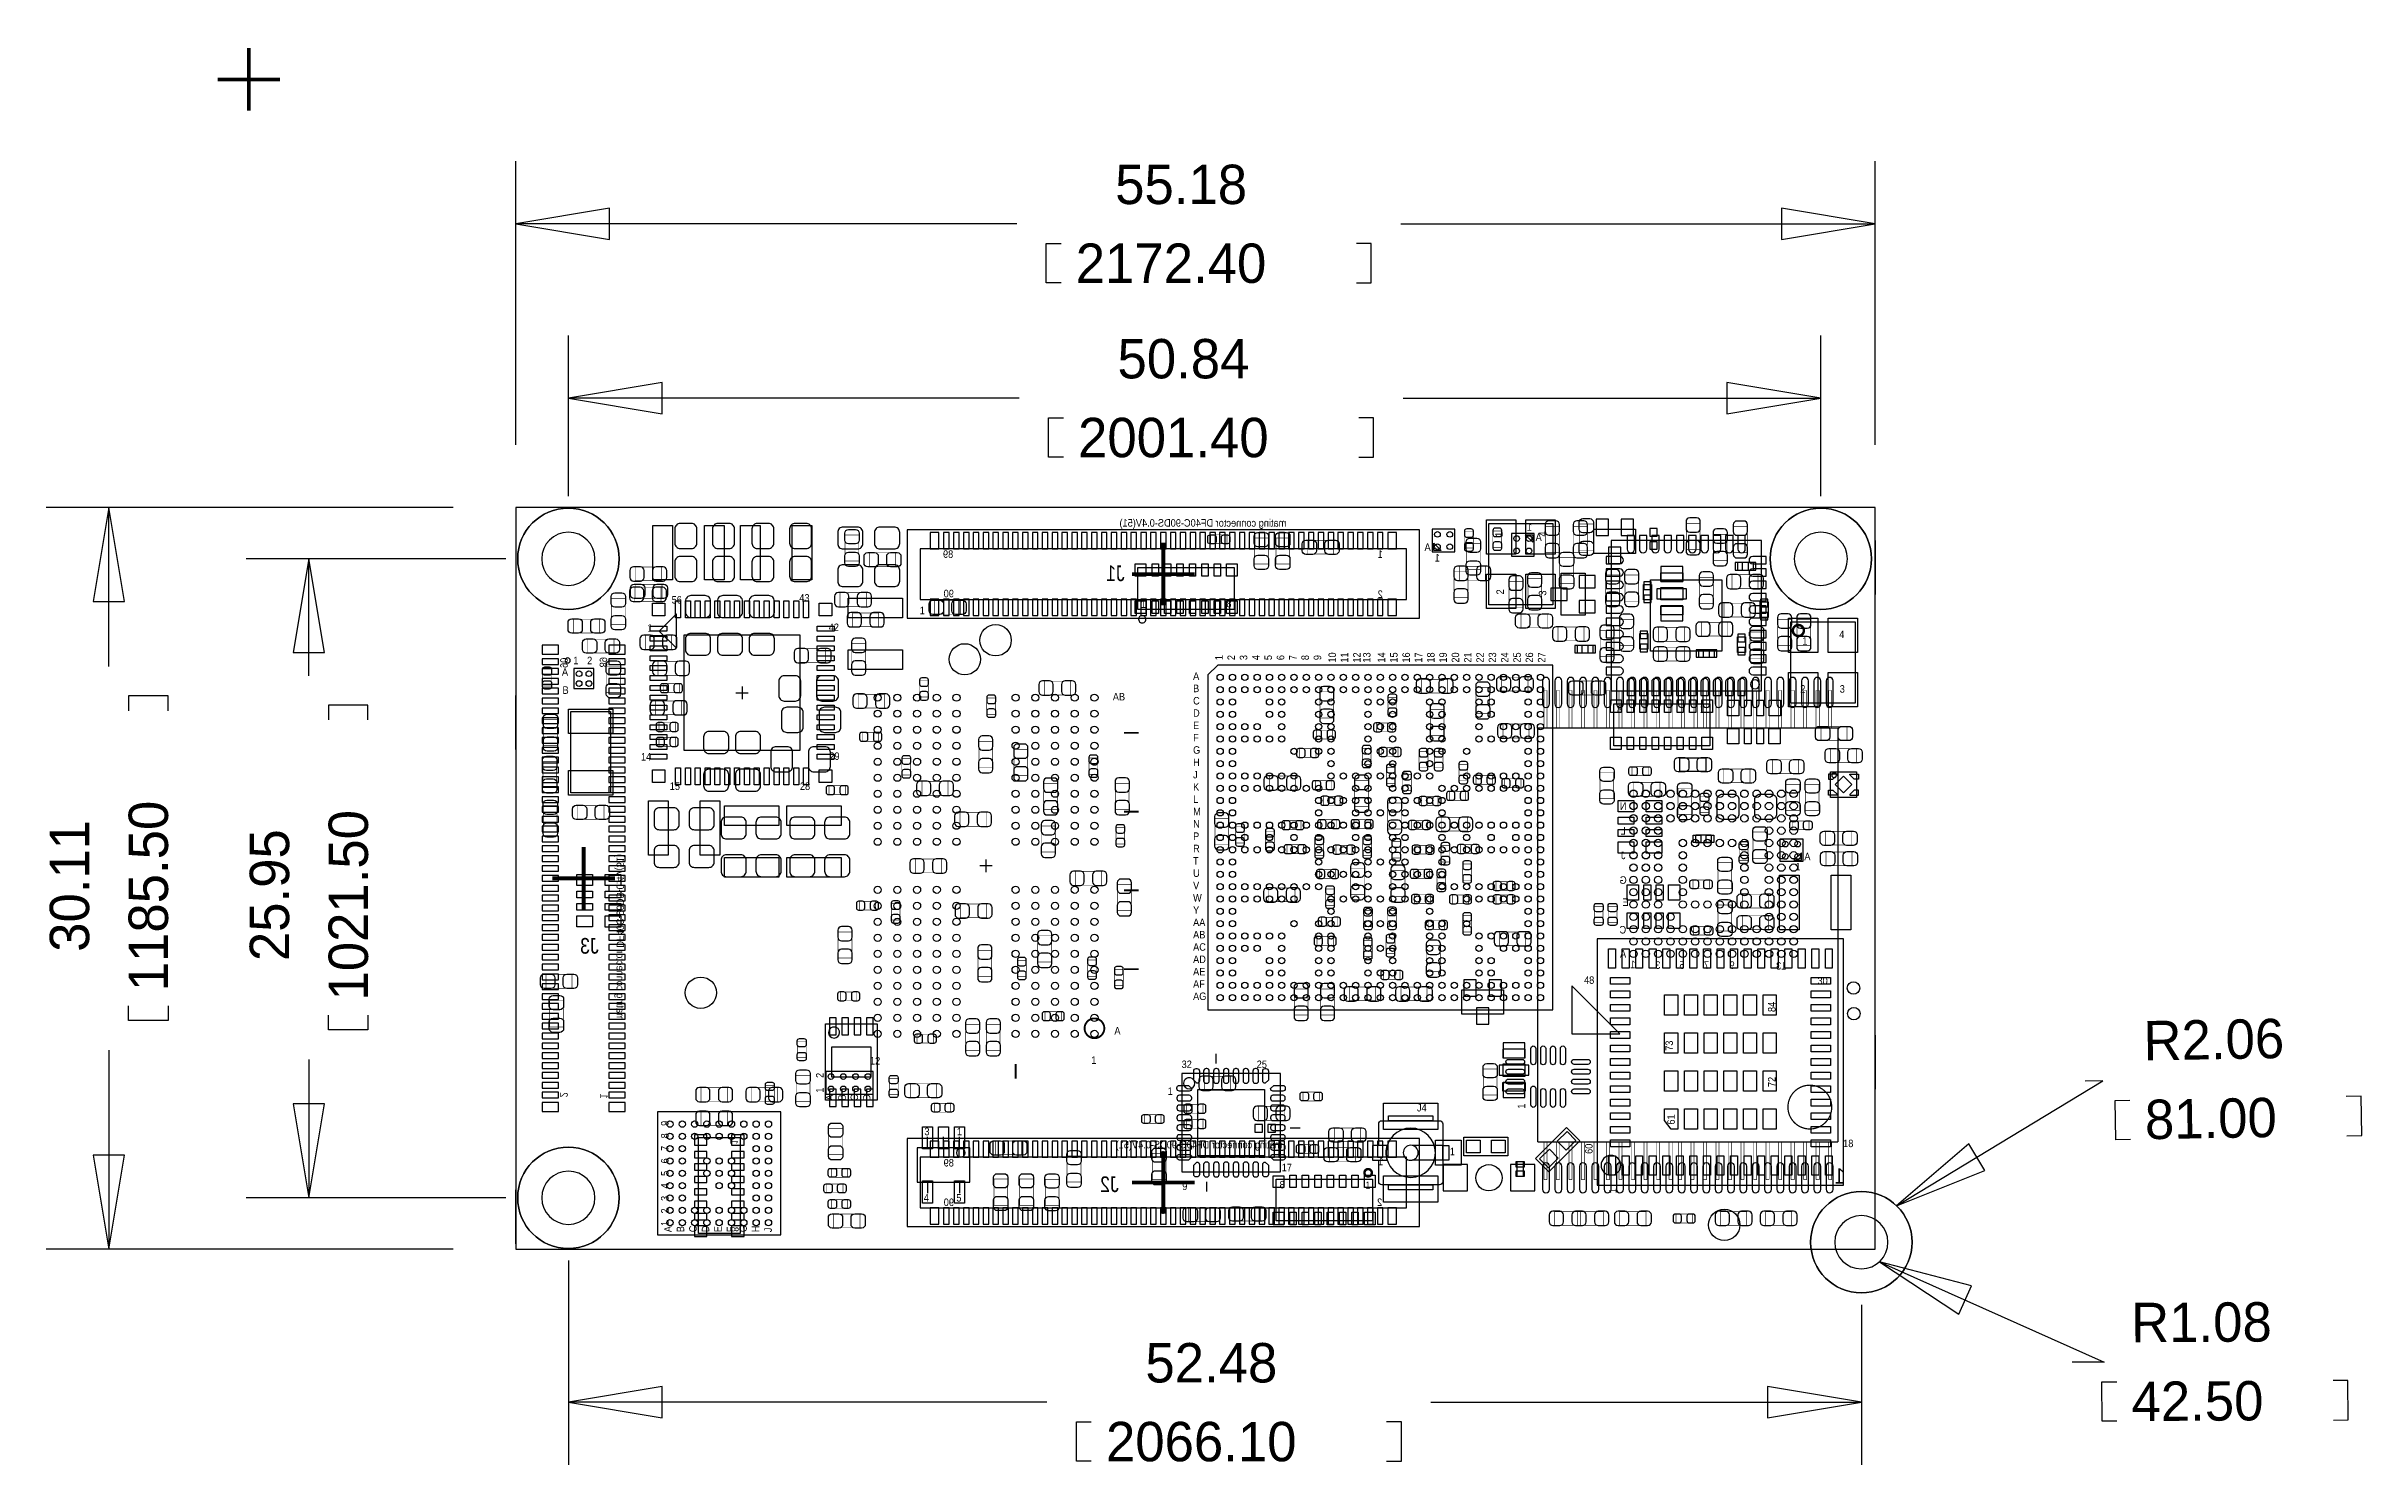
# Model space of a CAD drawing. Extents: x -13 to 81, y -8.8 to 48.8.
import ezdxf
from ezdxf.enums import TextEntityAlignment as Align

# ---------------------------------------------------------------- set-up
doc = ezdxf.new("R2010")
doc.units = 0
for name, color, linetype in [('BG_DIMENSION', 1, 'CONTINUOUS'), ('BG_OUTLINE', 3, 'CONTINUOUS'), ('PG_ASSEMBLY_BOTTOM', 140, 'CONTINUOUS'), ('PG_ASSEMBLY_TOP', 140, 'CONTINUOUS'), ('PG_BODY_CENTER', 211, 'CONTINUOUS'), ('PIN_BOTTOM', 211, 'CONTINUOUS'), ('PIN_TOP', 160, 'CONTINUOUS')]:
    doc.layers.add(name, color=color, linetype=linetype)

msp = doc.modelspace()

# ---------------------------------------------------------------- texts
at = {"layer": 'BG_DIMENSION'}
for s, p in [('55.18', (30.359096, 42.432732)), ('2172.40', (28.758896, 39.232332)), ('50.84', (30.453584, 35.354514)), ('2001.40', (28.853384, 32.154114)), ('52.48', (31.585916, -5.415534)), ('2066.10', (29.985716, -8.615934))]:
    msp.add_text(s, height=1.6002, dxfattribs=at).set_placement(p)
at = {"layer": 'BG_DIMENSION', "text_generation_flag": 2, "width": 0.84}
for s, p in [('J1', (30.744668, 27.123136)), ('J3', (9.398254, 11.99642)), ('J2', (30.505654, 2.31521))]:
    msp.add_text(s, height=0.635, dxfattribs=at).set_placement(p)
at = {"layer": 'BG_DIMENSION'}
for s, rotation, p in [('1185.50', 90, (-8.082788, 10.470642)), ('30.11', 90, (-11.283188, 12.070842)), ('25.95', 90, (-3.166872, 11.693398)), ('1021.50', 90, (0.033528, 10.093198)), ('R2.06', 0.989, (72.110092, 7.659116)), ('81.00', 0.989, (72.16521, 4.459224)), ('R1.08', 0.291, (71.59752, -3.78333)), ('42.50', 0.291, (71.613776, -6.98373))]:
    msp.add_text(s, height=1.6002, rotation=rotation, dxfattribs=at).set_placement(p)
at = {"layer": 'PG_ASSEMBLY_BOTTOM', "text_generation_flag": 2, "width": 0.916667}
for s, p in [('mating connector DF40C-90DS-0.4V(51)', (37.304472, 29.335222)), ('1', (47.281338, 29.165296)), ('89', (23.786592, 28.067)), ('1', (41.223692, 28.067)), ('A', (43.16476, 28.351226)), ('1', (43.539664, 27.917902)), ('A', (47.673768, 28.75534)), ('90', (23.811992, 26.4668)), ('2', (41.223692, 26.4414)), ('mating connector DF40C-90DS-0.4V(51)', (37.146992, 4.0894)), ('89', (23.811992, 3.3528)), ('1', (41.249092, 3.4036)), ('90', (23.817072, 1.75006)), ('2', (41.198292, 1.7526))]:
    msp.add_text(s, height=0.3048, dxfattribs=at).set_placement(p)
for s, p in [('90', (7.835392, 23.5966)), ('89', (9.435592, 23.622)), ('mating connector DF40C-90DS-0.4V(51)', (10.121392, 9.271)), ('2', (7.835392, 6.1595)), ('1', (9.460992, 6.1087)), ('1', (14.744192, 4.2545)), ('8', (14.769592, 0.6985))]:
    msp.add_text(s, height=0.3048, rotation=270, dxfattribs=at).set_placement(p)
at = {"layer": 'PG_ASSEMBLY_BOTTOM', "text_generation_flag": 2}
for s, height, width, p in [('N', 0.3048, 0.916667, (50.976276, 17.833594)), ('L', 0.3048, 0.916667, (50.976276, 16.833596)), ('J', 0.3048, 0.916667, (50.976276, 15.833598)), ('G', 0.3048, 0.916667, (50.976276, 14.8336)), ('E', 0.3048, 0.916667, (51.076098, 13.933678)), ('C', 0.3048, 0.916667, (50.966116, 12.814554)), ('A', 0.3048, 0.916667, (50.976276, 11.833606)), ('1', 0.3048, 0.916667, (51.370992, 11.4046)), ('3', 0.3048, 0.916667, (52.38623, 11.379454)), ('5', 0.3048, 0.916667, (53.36413, 11.379454)), ('7', 0.3048, 0.916667, (54.36108, 11.379454)), ('9', 0.3048, 0.916667, (55.398162, 11.379454)), ('13', 0.3048, 0.916667, (57.393078, 11.349482)), ('1', 0.635, 0.84, (59.761374, 2.649982))]:
    msp.add_text(s, height=height, dxfattribs=dict(at, width=width)).set_placement(p, align=Align.CENTER)
at = {"layer": 'PG_ASSEMBLY_TOP', "width": 0.916667}
for s, p in [('1', (46.087792, 28.9179)), ('4', (47.857918, 28.933648)), ('2', (46.138592, 26.5811)), ('3', (47.857918, 26.533602)), ('1', (34.721546, 23.913592)), ('2', (35.221672, 23.913592)), ('3', (35.721544, 23.913592)), ('4', (36.22167, 23.913592)), ('5', (36.721542, 23.913592)), ('6', (37.221668, 23.913592)), ('7', (37.72154, 23.913592)), ('8', (38.221666, 23.913592)), ('9', (38.721538, 23.913592)), ('10', (39.321486, 23.81377)), ('11', (39.821612, 23.81377)), ('12', (40.321484, 23.81377)), ('13', (40.721534, 23.81377)), ('14', (41.321482, 23.81377)), ('15', (41.821608, 23.81377)), ('16', (42.32148, 23.81377)), ('17', (42.821606, 23.81377)), ('18', (43.321478, 23.81377)), ('19', (43.821604, 23.81377)), ('20', (44.321476, 23.81377)), ('21', (44.821602, 23.81377)), ('22', (45.321474, 23.81377)), ('23', (45.8216, 23.81377)), ('24', (46.321472, 23.81377)), ('25', (46.821598, 23.81377)), ('26', (47.32147, 23.81377)), ('27', (47.821596, 23.81377)), ('84', (57.162192, 9.6266)), ('73', (52.996592, 8.0518)), ('72', (57.162192, 6.5786)), ('1', (47.002192, 5.7023)), ('9', (12.232132, 5.003292)), ('61', (53.072792, 5.0546)), ('8', (12.232132, 4.495292)), ('7', (12.232132, 3.987292)), ('60', (49.735232, 3.86588)), ('6', (12.232132, 3.479292)), ('5', (12.232132, 2.971292)), ('3', (12.232132, 1.95453)), ('4', (12.232132, 2.46253)), ('1', (50.710592, 2.2606)), ('2', (12.232132, 1.44653)), ('1', (12.232132, 0.93853)), ('C', (13.375132, 0.68453)), ('G', (15.407894, 0.68453)), ('A', (12.359132, 0.68453)), ('B', (12.867132, 0.68453)), ('D', (13.883894, 0.68453)), ('E', (14.391894, 0.68453)), ('F', (14.899894, 0.68453)), ('H', (15.915894, 0.68453)), ('J', (16.423894, 0.68453))]:
    msp.add_text(s, height=0.3048, rotation=90, dxfattribs=at).set_placement(p)
for s, p in [('56', (12.356592, 26.2128)), ('43', (17.538192, 26.289)), ('1', (31.393892, 26.035)), ('8', (34.873692, 26.0604)), ('1', (11.378692, 25.0698)), ('42', (18.731992, 25.0952)), ('1', (22.427692, 25.781)), ('1', (58.247534, 24.541988)), ('4', (59.747658, 24.812498)), ('A', (7.903972, 23.282148)), ('1', (8.368284, 23.746968)), ('2', (8.927084, 23.746968)), ('B', (7.929372, 22.545548)), ('AB', (30.263592, 22.2758)), ('A', (33.52165, 23.113746)), ('B', (33.52165, 22.61362)), ('2', (58.166, 22.593808)), ('3', (59.7662, 22.593808)), ('C', (33.52165, 22.113748)), ('D', (33.52165, 21.613622)), ('8', (50.729134, 21.7678)), ('1', (54.081934, 21.7678)), ('E', (33.52165, 21.11375)), ('F', (33.52165, 20.613624)), ('14', (11.111992, 19.8374)), ('29', (18.757392, 19.8628)), ('G', (33.52165, 20.113752)), ('H', (33.52165, 19.613626)), ('15', (12.280392, 18.6436)), ('28', (17.563592, 18.6436)), ('J', (33.52165, 19.113754)), ('K', (33.52165, 18.613628)), ('L', (33.52165, 18.113756)), ('M', (33.52165, 17.61363)), ('N', (33.52165, 17.113758)), ('P', (33.52165, 16.613632)), ('R', (33.52165, 16.11376)), ('A', (58.330338, 15.788132)), ('T', (33.52165, 15.613634)), ('U', (33.52165, 15.113762)), ('1', (57.967372, 15.373096)), ('V', (33.52165, 14.613636)), ('W', (33.52165, 14.113764)), ('AA', (33.52165, 13.113766)), ('Y', (33.52165, 13.613638)), ('AB', (33.52165, 12.61364)), ('AC', (33.52165, 12.113768)), ('AD', (33.52165, 11.613642)), ('AE', (33.52165, 11.11377)), ('AF', (33.52165, 10.613644)), ('AG', (33.52165, 10.113772)), ('48', (49.389792, 10.7696)), ('30', (58.863992, 10.7442)), ('A', (30.327092, 8.7122)), ('12', (20.408392, 7.493)), ('1', (29.387292, 7.5184)), ('32', (33.055052, 7.35076)), ('25', (36.103052, 7.35076)), ('1', (32.488632, 6.25856)), ('J4', (42.607992, 5.588)), ('1', (43.941492, 3.81)), ('18', (59.905392, 4.1402)), ('17', (37.119052, 3.15976)), ('9', (33.080452, 2.39776)), ('8', (37.032692, 2.4638)), ('1', (40.512492, 2.4384))]:
    msp.add_text(s, height=0.3048, dxfattribs=at).set_placement(p)
for s, p in [('2', (18.524728, 7.053834)), ('1', (18.524728, 6.454394)), ('A', (18.923508, 6.154674)), ('B', (19.423888, 6.154674)), ('C', (19.924268, 6.154674)), ('D', (20.424648, 6.154674))]:
    msp.add_text(s, height=0.3048, rotation=90, dxfattribs=at).set_placement(p, align=Align.CENTER)
for s, p in [('3', (22.719792, 4.6228)), ('1', (24.040592, 4.6228)), ('4', (22.694392, 1.9304)), ('5', (24.015192, 1.9304))]:
    msp.add_text(s, height=0.3048, dxfattribs=at).set_placement(p, align=Align.CENTER)

# ---------------------------------------------------------------- linework, layer by layer
at = {"layer": 'BG_DIMENSION'}
for points in [[(6.031992, 32.6517), (6.031992, 44.172632)], [(61.210952, 32.6517), (61.210952, 44.172632)], [(9.841992, 42.267632), (6.031992, 41.632632), (9.841992, 40.997632), (9.841992, 42.267632)], [(26.364946, 41.632632), (6.031992, 41.632632)], [(41.947846, 41.632632), (61.210952, 41.632632)], [(57.400952, 40.997632), (61.210952, 41.632632), (57.400952, 42.267632), (57.400952, 40.997632)], [(28.161996, 39.232332), (27.565096, 39.232332), (27.565096, 40.832532), (28.161996, 40.832532)], [(40.150796, 39.232332), (40.747696, 39.232332), (40.747696, 40.832532), (40.150796, 40.832532)], [(8.165592, 30.5689), (8.165592, 37.094414)], [(59.001152, 30.5689), (59.001152, 37.094414)], [(11.975592, 35.189414), (8.165592, 34.554414), (11.975592, 33.919414), (11.975592, 35.189414)], [(55.191152, 33.919414), (59.001152, 34.554414), (55.191152, 35.189414), (55.191152, 33.919414)], [(26.459434, 34.554414), (8.165592, 34.554414)], [(42.042334, 34.554414), (59.001152, 34.554414)], [(28.256484, 32.154114), (27.659584, 32.154114), (27.659584, 33.754314), (28.256484, 33.754314)], [(40.245284, 32.154114), (40.842184, 32.154114), (40.842184, 33.754314), (40.245284, 33.754314)], [(3.491992, 30.1117), (-13.023088, 30.1117)], [(-9.848088, 26.3017), (-10.483088, 30.1117), (-11.118088, 26.3017), (-9.848088, 26.3017)], [(-10.483088, 23.659592), (-10.483088, 30.1117)], [(5.625592, 28.0289), (-4.906772, 28.0289)], [(-1.731772, 24.2189), (-2.366772, 28.0289), (-3.001772, 24.2189), (-1.731772, 24.2189)], [(-2.366772, 23.282148), (-2.366772, 28.0289)], [(-8.082788, 21.862542), (-8.082788, 22.459442), (-9.682988, 22.459442), (-9.682988, 21.862542)], [(0.033528, 21.485098), (0.033528, 22.081998), (-1.566672, 22.081998), (-1.566672, 21.485098)], [(-8.082788, 9.873742), (-8.082788, 9.276842), (-9.682988, 9.276842), (-9.682988, 9.873742)], [(0.033528, 9.496298), (0.033528, 8.899398), (-1.566672, 8.899398), (-1.566672, 9.496298)], [(-10.483088, 8.076692), (-10.483088, 0)], [(-2.366772, 7.699248), (-2.366772, 2.0828)], [(62.074298, 1.758696), (70.4469, 6.830314), (69.730112, 6.817868)], [(-3.001772, 5.8928), (-2.366772, 2.0828), (-1.731772, 5.8928), (-3.001772, 5.8928)], [(71.568564, 4.449064), (70.971664, 4.43865), (70.943978, 6.038596), (71.540878, 6.04901)], [(80.355694, 4.600702), (80.95234, 4.611116), (80.924654, 6.211062), (80.328008, 6.200648)], [(-11.118088, 3.81), (-10.483088, 0), (-9.848088, 3.81), (-11.118088, 3.81)], [(65.004188, 4.275836), (62.074298, 1.758696), (65.662048, 3.189478), (65.004188, 4.275836)], [(5.625592, 2.0828), (-4.906772, 2.0828)], [(3.491992, 0), (-13.023088, 0)], [(8.165592, -0.4572), (8.165592, -8.755634)], [(61.376052, -0.51435), (70.49516, -4.589018), (69.207634, -4.595622)], [(65.113662, -1.488948), (61.376052, -0.51435), (64.595502, -2.648458), (65.113662, -1.488948)], [(60.644532, -2.2606), (60.644532, -8.755634)], [(11.975592, -5.580634), (8.165592, -6.215634), (11.975592, -6.850634), (11.975592, -5.580634)], [(56.834532, -6.850634), (60.644532, -6.215634), (56.834532, -5.580634), (56.834532, -6.850634)], [(71.016876, -6.986778), (70.419976, -6.989826), (70.411848, -5.389626), (71.008748, -5.386578)], [(79.805276, -6.942074), (80.402176, -6.939026), (80.394048, -5.338826), (79.797148, -5.341874)], [(27.591766, -6.215634), (8.165592, -6.215634)], [(43.174666, -6.215634), (60.644532, -6.215634)], [(29.388816, -8.615934), (28.791916, -8.615934), (28.791916, -7.015734), (29.388816, -7.015734)], [(41.377616, -8.615934), (41.974516, -8.615934), (41.974516, -7.015734), (41.377616, -7.015734)]]:
    msp.add_lwpolyline(points, dxfattribs=at)
for points in [[(10.222992, 28.0289, 1), (6.108192, 28.0289, 1)], [(61.058552, 28.0289, 1), (56.943752, 28.0289, 1)], [(9.245092, 28.0289, 1), (7.086092, 28.0289, 1)], [(60.080652, 28.0289, 1), (57.921652, 28.0289, 1)], [(10.222992, 2.0828, 1), (6.108192, 2.0828, 1)], [(9.245092, 2.0828, 1), (7.086092, 2.0828, 1)], [(62.701932, 0.2794, 1), (58.587132, 0.2794, 1)], [(61.724032, 0.2794, 1), (59.565032, 0.2794, 1)]]:
    msp.add_lwpolyline(points, format="xyb", close=True, dxfattribs=at)
at = {"layer": 'BG_OUTLINE'}
msp.add_lwpolyline([(6.031992, 30.1117), (6.031992, 0), (61.210952, 0), (61.210952, 30.1117)], close=True, dxfattribs=at)
msp.add_lwpolyline([(6.031992, 30.1117), (6.031992, 0), (61.210952, 0), (61.210952, 30.1117)], close=True, dxfattribs=at)
for points in [[(6.031992, 28.767024), (6.031992, 26.57475)], [(61.210952, 28.767024), (61.210952, 26.57475)], [(6.031992, 20.283424), (6.031992, 22.475698)], [(61.210952, 20.283424), (61.210952, 22.475698)], [(6.031992, 8.69188), (6.031992, 6.499606)], [(61.210952, 8.69188), (61.210952, 6.499606)], [(6.031992, 0.20828), (6.031992, 2.400554)], [(61.210952, 0.20828), (61.210952, 2.400554)]]:
    msp.add_lwpolyline(points, dxfattribs=at)
at = {"layer": 'PG_ASSEMBLY_BOTTOM'}
for points in [[(42.71137, 29.19984), (21.91512, 29.19984), (21.91512, 25.61844), (42.71137, 25.61844), (42.71137, 29.19984)], [(43.231562, 29.229812), (43.231562, 28.311856), (44.149518, 28.311856), (44.149518, 29.229812), (43.231562, 29.229812)], [(49.78273, 29.231844), (51.48453, 29.231844), (51.48453, 28.251404), (49.78273, 28.251404), (49.78273, 29.231844)], [(42.181272, 28.43784), (22.445472, 28.43784), (22.445472, 26.38044), (42.181272, 26.38044), (42.181272, 28.43784)], [(46.445678, 29.05887), (46.445678, 28.140914)], [(47.363634, 29.05887), (46.445678, 29.05887)], [(47.363634, 28.140914), (47.363634, 29.05887)], [(46.445678, 28.140914), (47.363634, 28.140914)], [(49.437544, 27.44216), (49.437544, 25.74036), (48.457104, 25.74036), (48.457104, 27.44216), (49.437544, 27.44216)], [(44.424092, 10.52322), (46.125892, 10.52322), (46.125892, 9.54278), (44.424092, 9.54278), (44.424092, 10.52322)], [(18.60169, 9.14273), (20.69973, 9.14273), (20.69973, 6.04393), (18.60169, 6.04393), (18.60169, 9.14273)], [(42.71137, 4.49326), (21.91512, 4.49326), (21.91512, 0.91186), (42.71137, 0.91186), (42.71137, 4.49326)], [(42.181272, 3.73126), (22.445472, 3.73126), (22.445472, 1.67386), (42.181272, 1.67386), (42.181272, 3.73126)]]:
    msp.add_lwpolyline(points, dxfattribs=at)
for points, const_width in [([(44.536614, 28.46451), (44.896786, 28.46451), (44.896786, 29.124402), (44.536614, 29.124402), (44.536614, 28.46451)], 0.024892), ([(46.047406, 29.154374), (45.687234, 29.154374), (45.687234, 28.494482), (46.047406, 28.494482), (46.047406, 29.154374)], 0.024892), ([(48.382682, 29.347922), (47.822866, 29.347922), (47.822866, 28.287726), (48.382682, 28.287726), (48.382682, 29.347922)], 0.024892), ([(49.520602, 29.347922), (48.960786, 29.347922), (48.960786, 28.287726), (49.520602, 28.287726), (49.520602, 29.347922)], 0.024892), ([(54.098952, 29.470096), (53.539136, 29.470096), (53.539136, 28.4099), (54.098952, 28.4099), (54.098952, 29.470096)], 0.024892), ([(55.456582, 28.283662), (56.016398, 28.283662), (56.016398, 29.343858), (55.456582, 29.343858), (55.456582, 28.283662)], 0.024892), ([(54.635654, 27.966162), (55.19547, 27.966162), (55.19547, 29.026358), (54.635654, 29.026358), (54.635654, 27.966162)], 0.024892), ([(10.877804, 27.695906), (10.877804, 27.13609), (11.938, 27.13609), (11.938, 27.695906), (10.877804, 27.695906)], 0.024892), ([(44.114974, 26.452576), (44.67479, 26.452576), (44.67479, 27.512772), (44.114974, 27.512772), (44.114974, 26.452576)], 0.024892), ([(45.384974, 27.16276), (45.384974, 27.722576), (44.324778, 27.722576), (44.324778, 27.16276), (45.384974, 27.16276)], 0.024892), ([(50.830988, 27.370024), (50.271172, 27.370024), (50.271172, 26.309828), (50.830988, 26.309828), (50.830988, 27.370024)], 0.024892), ([(51.046634, 26.309828), (51.60645, 26.309828), (51.60645, 27.370024), (51.046634, 27.370024), (51.046634, 26.309828)], 0.024892), ([(54.078124, 26.217372), (54.63794, 26.217372), (54.63794, 27.277568), (54.078124, 27.277568), (54.078124, 26.217372)], 0.024892), ([(56.45404, 26.821638), (56.45404, 27.381454), (55.393844, 27.381454), (55.393844, 26.821638), (56.45404, 26.821638)], 0.024892), ([(10.864088, 26.863802), (10.864088, 26.303986), (11.924284, 26.303986), (11.924284, 26.863802), (10.864088, 26.863802)], 0.024892), ([(20.25396, 26.08961), (20.25396, 26.649426), (19.193764, 26.649426), (19.193764, 26.08961), (20.25396, 26.08961)], 0.024892), ([(46.345348, 26.051002), (46.905164, 26.051002), (46.905164, 27.111198), (46.345348, 27.111198), (46.345348, 26.051002)], 0.024892), ([(47.110904, 26.178002), (47.67072, 26.178002), (47.67072, 27.238198), (47.110904, 27.238198), (47.110904, 26.178002)], 0.024892), ([(19.700494, 25.832308), (19.700494, 25.272492), (20.76069, 25.272492), (20.76069, 25.832308), (19.700494, 25.832308)], 0.024892), ([(51.393598, 25.563068), (50.833782, 25.563068), (50.833782, 24.502872), (51.393598, 24.502872), (51.393598, 25.563068)], 0.024892), ([(55.211726, 24.892508), (55.211726, 25.452324), (54.15153, 25.452324), (54.15153, 24.892508), (55.211726, 24.892508)], 0.024892), ([(55.066692, 26.227278), (55.066692, 25.667462), (56.126888, 25.667462), (56.126888, 26.227278), (55.066692, 26.227278)], 0.024892), ([(57.808876, 25.57145), (57.24906, 25.57145), (57.24906, 24.511254), (57.808876, 24.511254), (57.808876, 25.57145)], 0.024892), ([(58.590688, 25.574244), (58.030872, 25.574244), (58.030872, 24.514048), (58.590688, 24.514048), (58.590688, 25.574244)], 0.024892), ([(11.293094, 24.917908), (11.293094, 24.358092), (12.35329, 24.358092), (12.35329, 24.917908), (11.293094, 24.917908)], 0.024892), ([(19.671284, 23.523702), (20.2311, 23.523702), (20.2311, 24.583898), (19.671284, 24.583898), (19.671284, 23.523702)], 0.024892), ([(48.32985, 25.258776), (48.32985, 24.69896), (49.390046, 24.69896), (49.390046, 25.258776), (48.32985, 25.258776)], 0.024892), ([(50.04435, 24.05126), (50.604166, 24.05126), (50.604166, 25.111456), (50.04435, 25.111456), (50.04435, 24.05126)], 0.024892), ([(52.415694, 24.441912), (52.415694, 23.882096), (53.47589, 23.882096), (53.47589, 24.441912), (52.415694, 24.441912)], 0.024892), ([(53.478176, 24.682196), (53.478176, 25.242012), (52.41798, 25.242012), (52.41798, 24.682196), (53.478176, 24.682196)], 0.024892), ([(56.68264, 25.055068), (56.122824, 25.055068), (56.122824, 23.994872), (56.68264, 23.994872), (56.68264, 25.055068)], 0.024892), ([(11.806428, 23.860506), (11.806428, 23.30069), (12.866624, 23.30069), (12.866624, 23.860506), (11.806428, 23.860506)], 0.024892), ([(18.613374, 23.820374), (18.613374, 24.38019), (17.553178, 24.38019), (17.553178, 23.820374), (18.613374, 23.820374)], 0.024892), ([(12.01293, 22.956774), (12.01293, 22.596602), (12.672822, 22.596602), (12.672822, 22.956774), (12.01293, 22.956774)], 0.024892), ([(22.417532, 22.414992), (22.777704, 22.414992), (22.777704, 23.074884), (22.417532, 23.074884), (22.417532, 22.414992)], 0.024892), ([(27.481276, 23.061676), (27.481276, 22.50186), (28.541472, 22.50186), (28.541472, 23.061676), (27.481276, 23.061676)], 0.024892), ([(38.670484, 21.567902), (39.2303, 21.567902), (39.2303, 22.628098), (38.670484, 22.628098), (38.670484, 21.567902)], 0.024892), ([(43.85691, 22.5806), (43.85691, 23.140416), (42.796714, 23.140416), (42.796714, 22.5806), (43.85691, 22.5806)], 0.024892), ([(45.002704, 21.74621), (45.56252, 21.74621), (45.56252, 22.806406), (45.002704, 22.806406), (45.002704, 21.74621)], 0.024892), ([(47.111666, 22.662642), (47.111666, 23.222458), (46.05147, 23.222458), (46.05147, 22.662642), (47.111666, 22.662642)], 0.024892), ([(47.759112, 21.1582), (47.759112, 22.6822)], 0.0254), ([(47.759112, 22.6822), (47.886112, 22.6822)], 0.0254), ([(47.886112, 22.6822), (47.886112, 21.1582)], 0.0254), ([(48.267112, 21.1582), (48.267112, 22.6822)], 0.0254), ([(48.267112, 22.6822), (48.394112, 22.6822)], 0.0254), ([(48.394112, 22.6822), (48.394112, 21.1582)], 0.0254), ([(48.775112, 21.1582), (48.775112, 22.6822)], 0.0254), ([(48.775112, 22.6822), (48.902112, 22.6822)], 0.0254), ([(48.902112, 22.6822), (48.902112, 21.1582)], 0.0254), ([(49.283112, 21.1582), (49.283112, 22.6822)], 0.0254), ([(49.283112, 22.6822), (49.410112, 22.6822)], 0.0254), ([(49.410112, 22.6822), (49.410112, 21.1582)], 0.0254), ([(49.791112, 21.1582), (49.791112, 22.6822)], 0.0254), ([(49.791112, 22.6822), (49.918112, 22.6822)], 0.0254), ([(49.918112, 22.6822), (49.918112, 21.1582)], 0.0254), ([(50.299112, 21.1582), (50.299112, 22.6822)], 0.0254), ([(50.299112, 22.6822), (50.426112, 22.6822)], 0.0254), ([(50.426112, 22.6822), (50.426112, 21.1582)], 0.0254), ([(50.807112, 21.1582), (50.807112, 22.6822)], 0.0254), ([(50.807112, 22.6822), (50.934112, 22.6822)], 0.0254), ([(50.934112, 22.6822), (50.934112, 21.1582)], 0.0254), ([(51.315112, 21.1582), (51.315112, 22.6822)], 0.0254), ([(51.315112, 22.6822), (51.442112, 22.6822)], 0.0254), ([(51.442112, 22.6822), (51.442112, 21.1582)], 0.0254), ([(51.823112, 21.1582), (51.823112, 22.6822)], 0.0254), ([(51.823112, 22.6822), (51.950112, 22.6822)], 0.0254), ([(51.950112, 22.6822), (51.950112, 21.1582)], 0.0254), ([(52.331112, 21.1582), (52.331112, 22.6822)], 0.0254), ([(52.331112, 22.6822), (52.458112, 22.6822)], 0.0254), ([(52.458112, 22.6822), (52.458112, 21.1582)], 0.0254), ([(52.839112, 21.1582), (52.839112, 22.6822)], 0.0254), ([(52.839112, 22.6822), (52.966112, 22.6822)], 0.0254), ([(52.966112, 22.6822), (52.966112, 21.1582)], 0.0254), ([(53.347112, 21.1582), (53.347112, 22.6822)], 0.0254), ([(53.347112, 22.6822), (53.474112, 22.6822)], 0.0254), ([(53.474112, 22.6822), (53.474112, 21.1582)], 0.0254), ([(53.855112, 21.1582), (53.855112, 22.6822)], 0.0254), ([(53.855112, 22.6822), (53.982112, 22.6822)], 0.0254), ([(53.982112, 22.6822), (53.982112, 21.1582)], 0.0254), ([(54.236112, 21.1582), (54.236112, 22.6822)], 0.0254), ([(54.236112, 22.6822), (54.363112, 22.6822)], 0.0254), ([(54.363112, 22.6822), (54.363112, 21.1582)], 0.0254), ([(54.744112, 21.1582), (54.744112, 22.6822)], 0.0254), ([(54.744112, 22.6822), (54.871112, 22.6822)], 0.0254), ([(54.871112, 22.6822), (54.871112, 21.1582)], 0.0254), ([(55.252112, 21.1582), (55.252112, 22.6822)], 0.0254), ([(55.252112, 22.6822), (55.379112, 22.6822)], 0.0254), ([(55.379112, 22.6822), (55.379112, 21.1582)], 0.0254), ([(55.760112, 21.1582), (55.760112, 22.6822)], 0.0254), ([(55.760112, 22.6822), (55.887112, 22.6822)], 0.0254), ([(55.887112, 22.6822), (55.887112, 21.1582)], 0.0254), ([(56.268112, 21.1582), (56.268112, 22.6822)], 0.0254), ([(56.268112, 22.6822), (56.395112, 22.6822)], 0.0254), ([(56.395112, 22.6822), (56.395112, 21.1582)], 0.0254), ([(56.776112, 21.1582), (56.776112, 22.6822)], 0.0254), ([(56.776112, 22.6822), (56.903112, 22.6822)], 0.0254), ([(56.903112, 22.6822), (56.903112, 21.1582)], 0.0254), ([(57.284112, 21.1582), (57.284112, 22.6822)], 0.0254), ([(57.284112, 22.6822), (57.411112, 22.6822)], 0.0254), ([(57.411112, 22.6822), (57.411112, 21.1582)], 0.0254), ([(57.792112, 21.1582), (57.792112, 22.6822)], 0.0254), ([(57.792112, 22.6822), (57.919112, 22.6822)], 0.0254), ([(57.919112, 22.6822), (57.919112, 21.1582)], 0.0254), ([(58.300112, 21.1582), (58.300112, 22.6822)], 0.0254), ([(58.300112, 22.6822), (58.427112, 22.6822)], 0.0254), ([(58.427112, 22.6822), (58.427112, 21.1582)], 0.0254), ([(58.808112, 21.1582), (58.808112, 22.6822)], 0.0254), ([(58.808112, 22.6822), (58.935112, 22.6822)], 0.0254), ([(58.935112, 22.6822), (58.935112, 21.1582)], 0.0254), ([(59.316112, 21.1582), (59.316112, 22.6822)], 0.0254), ([(59.316112, 22.6822), (59.443112, 22.6822)], 0.0254), ([(59.443112, 22.6822), (59.443112, 21.1582)], 0.0254), ([(11.70813, 22.258528), (11.70813, 21.698712), (12.768326, 21.698712), (12.768326, 22.258528), (11.70813, 22.258528)], 0.024892), ([(19.929094, 22.530308), (19.929094, 21.970492), (20.98929, 21.970492), (20.98929, 22.530308), (19.929094, 22.530308)], 0.024892), ([(25.148794, 21.71319), (25.508966, 21.71319), (25.508966, 22.373082), (25.148794, 22.373082), (25.148794, 21.71319)], 0.024892), ([(41.431972, 21.747734), (41.792144, 21.747734), (41.792144, 22.407626), (41.431972, 22.407626), (41.431972, 21.747734)], 0.024892), ([(43.70832, 21.917406), (43.148504, 21.917406), (43.148504, 20.85721), (43.70832, 20.85721), (43.70832, 21.917406)], 0.024892), ([(11.84656, 21.381974), (11.84656, 21.021802), (12.506452, 21.021802), (12.506452, 21.381974), (11.84656, 21.381974)], 0.024892), ([(11.846814, 20.774406), (11.846814, 20.414234), (12.506706, 20.414234), (12.506706, 20.774406), (11.846814, 20.774406)], 0.024892), ([(20.763738, 20.622514), (20.763738, 20.982686), (20.103846, 20.982686), (20.103846, 20.622514), (20.763738, 20.622514)], 0.024892), ([(39.17823, 20.710906), (39.17823, 21.071078), (38.518338, 21.071078), (38.518338, 20.710906), (39.17823, 20.710906)], 0.024892), ([(40.969438, 21.364194), (40.969438, 21.004022), (41.62933, 21.004022), (41.62933, 21.364194), (40.969438, 21.364194)], 0.024892), ([(46.098968, 21.316442), (46.098968, 20.756626), (47.159164, 20.756626), (47.159164, 21.316442), (46.098968, 21.316442)], 0.024892), ([(59.697112, 21.1582), (47.505112, 21.1582)], 0.0508), ([(47.505112, 21.1582), (47.505112, 4.3434)], 0.0508), ([(59.697112, 4.3434), (59.697112, 21.1582)], 0.0508), ([(21.701506, 19.253454), (22.061678, 19.253454), (22.061678, 19.913346), (21.701506, 19.913346), (21.701506, 19.253454)], 0.024892), ([(25.387046, 20.615656), (24.82723, 20.615656), (24.82723, 19.55546), (25.387046, 19.55546), (25.387046, 20.615656)], 0.024892), ([(26.250646, 19.227546), (26.810462, 19.227546), (26.810462, 20.287742), (26.250646, 20.287742), (26.250646, 19.227546)], 0.024892), ([(29.296106, 19.278854), (29.656278, 19.278854), (29.656278, 19.938746), (29.296106, 19.938746), (29.296106, 19.278854)], 0.024892), ([(38.50513, 19.962622), (38.50513, 20.322794), (37.845238, 20.322794), (37.845238, 19.962622), (38.50513, 19.962622)], 0.024892), ([(40.385492, 19.67103), (40.745664, 19.67103), (40.745664, 20.330922), (40.385492, 20.330922), (40.385492, 19.67103)], 0.024892), ([(41.182798, 20.362164), (41.182798, 20.001992), (41.84269, 20.001992), (41.84269, 20.362164), (41.182798, 20.362164)], 0.024892), ([(42.693844, 19.541744), (43.054016, 19.541744), (43.054016, 20.201636), (42.693844, 20.201636), (42.693844, 19.541744)], 0.024892), ([(43.310048, 19.542506), (43.67022, 19.542506), (43.67022, 20.202398), (43.310048, 20.202398), (43.310048, 19.542506)], 0.024892), ([(19.408648, 18.455132), (19.408648, 18.815304), (18.748756, 18.815304), (18.748756, 18.455132), (19.408648, 18.455132)], 0.024892), ([(23.577296, 18.430494), (23.577296, 18.99031), (22.5171, 18.99031), (22.5171, 18.430494), (23.577296, 18.430494)], 0.024892), ([(28.019756, 18.908268), (27.45994, 18.908268), (27.45994, 17.848072), (28.019756, 17.848072), (28.019756, 18.908268)], 0.024892), ([(30.36443, 17.85366), (30.924246, 17.85366), (30.924246, 18.913856), (30.36443, 18.913856), (30.36443, 17.85366)], 0.024892), ([(37.673026, 18.64614), (37.673026, 19.205956), (36.61283, 19.205956), (36.61283, 18.64614), (37.673026, 18.64614)], 0.024892), ([(38.480238, 19.020028), (38.480238, 18.659856), (39.14013, 18.659856), (39.14013, 19.020028), (38.480238, 19.020028)], 0.024892), ([(40.644064, 19.024854), (40.084248, 19.024854), (40.084248, 17.964658), (40.644064, 17.964658), (40.644064, 19.024854)], 0.024892), ([(41.368472, 18.903696), (41.728644, 18.903696), (41.728644, 19.563588), (41.368472, 19.563588), (41.368472, 18.903696)], 0.024892), ([(42.380408, 19.27733), (42.020236, 19.27733), (42.020236, 18.617438), (42.380408, 18.617438), (42.380408, 19.27733)], 0.024892), ([(44.671996, 19.67357), (44.311824, 19.67357), (44.311824, 19.013678), (44.671996, 19.013678), (44.671996, 19.67357)], 0.024892), ([(45.009308, 19.233642), (45.009308, 18.87347), (45.6692, 18.87347), (45.6692, 19.233642), (45.009308, 19.233642)], 0.024892), ([(46.168056, 19.095466), (46.168056, 18.735294), (46.827948, 18.735294), (46.827948, 19.095466), (46.168056, 19.095466)], 0.024892), ([(38.82009, 18.385028), (38.82009, 18.024856), (39.479982, 18.024856), (39.479982, 18.385028), (38.82009, 18.385028)], 0.024892), ([(41.420288, 17.058386), (41.980104, 17.058386), (41.980104, 18.118582), (41.420288, 18.118582), (41.420288, 17.058386)], 0.024892), ([(43.46448, 18.013934), (43.46448, 18.374106), (42.804588, 18.374106), (42.804588, 18.013934), (43.46448, 18.013934)], 0.024892), ([(43.92676, 18.582386), (43.92676, 18.222214), (44.586652, 18.222214), (44.586652, 18.582386), (43.92676, 18.582386)], 0.024892), ([(25.123394, 17.171416), (25.123394, 17.731232), (24.063198, 17.731232), (24.063198, 17.171416), (25.123394, 17.171416)], 0.024892), ([(27.370024, 16.12011), (27.92984, 16.12011), (27.92984, 17.180306), (27.370024, 17.180306), (27.370024, 16.12011)], 0.024892), ([(30.388052, 16.453612), (30.748224, 16.453612), (30.748224, 17.113504), (30.388052, 17.113504), (30.388052, 16.453612)], 0.024892), ([(34.96564, 17.489678), (34.405824, 17.489678), (34.405824, 16.429482), (34.96564, 16.429482), (34.96564, 17.489678)], 0.024892), ([(35.247326, 16.485362), (35.607498, 16.485362), (35.607498, 17.145254), (35.247326, 17.145254), (35.247326, 16.485362)], 0.024892), ([(36.45916, 16.296894), (36.819332, 16.296894), (36.819332, 16.956786), (36.45916, 16.956786), (36.45916, 16.296894)], 0.024892), ([(37.902134, 17.031716), (37.902134, 17.391888), (37.242242, 17.391888), (37.242242, 17.031716), (37.902134, 17.031716)], 0.024892), ([(38.696646, 17.43456), (38.696646, 17.074388), (39.356538, 17.074388), (39.356538, 17.43456), (38.696646, 17.43456)], 0.024892), ([(40.711374, 17.074134), (40.711374, 17.434306), (40.051482, 17.434306), (40.051482, 17.074134), (40.711374, 17.074134)], 0.024892), ([(43.039538, 17.041114), (43.039538, 17.401286), (42.379646, 17.401286), (42.379646, 17.041114), (43.039538, 17.041114)], 0.024892), ([(43.589702, 17.531588), (43.589702, 16.971772), (44.649898, 16.971772), (44.649898, 17.531588), (43.589702, 17.531588)], 0.024892), ([(37.992558, 16.056356), (37.992558, 16.416528), (37.332666, 16.416528), (37.332666, 16.056356), (37.992558, 16.056356)], 0.024892), ([(38.821614, 16.650208), (38.461442, 16.650208), (38.461442, 15.990316), (38.821614, 15.990316), (38.821614, 16.650208)], 0.024892), ([(39.976552, 16.038576), (39.976552, 16.398748), (39.31666, 16.398748), (39.31666, 16.038576), (39.976552, 16.038576)], 0.024892), ([(40.407082, 15.99057), (40.767254, 15.99057), (40.767254, 16.650462), (40.407082, 16.650462), (40.407082, 15.99057)], 0.024892), ([(41.588436, 15.881858), (41.948608, 15.881858), (41.948608, 16.54175), (41.588436, 16.54175), (41.588436, 15.881858)], 0.024892), ([(43.186604, 16.037814), (43.186604, 16.397986), (42.526712, 16.397986), (42.526712, 16.037814), (43.186604, 16.037814)], 0.024892), ([(43.94327, 16.383254), (43.583098, 16.383254), (43.583098, 15.723362), (43.94327, 15.723362), (43.94327, 16.383254)], 0.024892), ([(44.364148, 16.425164), (44.364148, 16.064992), (45.02404, 16.064992), (45.02404, 16.425164), (44.364148, 16.425164)], 0.024892), ([(23.304754, 15.277338), (23.304754, 15.837154), (22.244558, 15.837154), (22.244558, 15.277338), (23.304754, 15.277338)], 0.024892), ([(28.74264, 15.336266), (28.74264, 14.77645), (29.802836, 14.77645), (29.802836, 15.336266), (28.74264, 15.336266)], 0.024892), ([(38.646862, 15.411958), (38.646862, 15.051786), (39.306754, 15.051786), (39.306754, 15.411958), (38.646862, 15.411958)], 0.024892), ([(39.918386, 14.406372), (40.478202, 14.406372), (40.478202, 15.466568), (39.918386, 15.466568), (39.918386, 14.406372)], 0.024892), ([(41.55821, 14.305026), (42.118026, 14.305026), (42.118026, 15.365222), (41.55821, 15.365222), (41.55821, 14.305026)], 0.024892), ([(43.114468, 15.057374), (43.114468, 15.417546), (42.454576, 15.417546), (42.454576, 15.057374), (43.114468, 15.057374)], 0.024892), ([(43.415966, 14.645894), (43.776138, 14.645894), (43.776138, 15.305786), (43.415966, 15.305786), (43.415966, 14.645894)], 0.024892), ([(44.463716, 14.97965), (44.823888, 14.97965), (44.823888, 15.639542), (44.463716, 15.639542), (44.463716, 14.97965)], 0.024892), ([(19.976846, 14.124686), (19.976846, 13.764514), (20.636738, 13.764514), (20.636738, 14.124686), (19.976846, 14.124686)], 0.024892), ([(31.01594, 14.80693), (30.456124, 14.80693), (30.456124, 13.746734), (31.01594, 13.746734), (31.01594, 14.80693)], 0.024892), ([(37.656008, 14.10208), (37.656008, 14.661896), (36.595812, 14.661896), (36.595812, 14.10208), (37.656008, 14.10208)], 0.024892), ([(39.262812, 14.621002), (38.90264, 14.621002), (38.90264, 13.96111), (39.262812, 13.96111), (39.262812, 14.621002)], 0.024892), ([(42.502074, 14.397228), (42.502074, 14.037056), (43.161966, 14.037056), (43.161966, 14.397228), (42.502074, 14.397228)], 0.024892), ([(44.043092, 14.382496), (44.043092, 14.022324), (44.702984, 14.022324), (44.702984, 14.382496), (44.043092, 14.382496)], 0.024892), ([(45.814488, 14.923008), (45.814488, 14.562836), (46.47438, 14.562836), (46.47438, 14.923008), (45.814488, 14.923008)], 0.024892), ([(45.816266, 14.379194), (45.816266, 14.019022), (46.476158, 14.019022), (46.476158, 14.379194), (45.816266, 14.379194)], 0.024892), ([(21.269706, 13.360654), (21.629878, 13.360654), (21.629878, 14.020546), (21.269706, 14.020546), (21.269706, 13.360654)], 0.024892), ([(25.140158, 13.45184), (25.140158, 14.011656), (24.079962, 14.011656), (24.079962, 13.45184), (25.140158, 13.45184)], 0.024892), ([(39.382192, 13.11402), (39.382192, 13.474192), (38.7223, 13.474192), (38.7223, 13.11402), (39.382192, 13.11402)], 0.024892), ([(40.799766, 13.753592), (40.439594, 13.753592), (40.439594, 13.0937), (40.799766, 13.0937), (40.799766, 13.753592)], 0.024892), ([(41.77284, 13.760958), (41.412668, 13.760958), (41.412668, 13.101066), (41.77284, 13.101066), (41.77284, 13.760958)], 0.024892), ([(43.062398, 13.341858), (43.062398, 12.981686), (43.72229, 12.981686), (43.72229, 13.341858), (43.062398, 13.341858)], 0.024892), ([(44.827698, 13.538454), (44.467526, 13.538454), (44.467526, 12.878562), (44.827698, 12.878562), (44.827698, 13.538454)], 0.024892), ([(19.112484, 11.814302), (19.6723, 11.814302), (19.6723, 12.874498), (19.112484, 12.874498), (19.112484, 11.814302)], 0.024892), ([(27.219148, 11.659616), (27.778964, 11.659616), (27.778964, 12.719812), (27.219148, 12.719812), (27.219148, 11.659616)], 0.024892), ([(39.213282, 12.325858), (39.213282, 12.68603), (38.55339, 12.68603), (38.55339, 12.325858), (39.213282, 12.325858)], 0.024892), ([(40.792654, 12.539218), (40.432482, 12.539218), (40.432482, 11.879326), (40.792654, 11.879326), (40.792654, 12.539218)], 0.024892), ([(41.355772, 11.991594), (41.715944, 11.991594), (41.715944, 12.651486), (41.355772, 12.651486), (41.355772, 11.991594)], 0.024892), ([(43.55592, 12.32027), (42.996104, 12.32027), (42.996104, 11.260074), (43.55592, 11.260074), (43.55592, 12.32027)], 0.024892), ([(47.02429, 12.318492), (47.02429, 12.878308), (45.964094, 12.878308), (45.964094, 12.318492), (47.02429, 12.318492)], 0.024892), ([(25.348946, 12.132056), (24.78913, 12.132056), (24.78913, 11.07186), (25.348946, 11.07186), (25.348946, 12.132056)], 0.024892), ([(26.750518, 11.721846), (26.390346, 11.721846), (26.390346, 11.061954), (26.750518, 11.061954), (26.750518, 11.721846)], 0.024892), ([(29.60243, 11.73734), (29.242258, 11.73734), (29.242258, 11.077448), (29.60243, 11.077448), (29.60243, 11.73734)], 0.024892), ([(30.327092, 10.694924), (30.687264, 10.694924), (30.687264, 11.354816), (30.327092, 11.354816), (30.327092, 10.694924)], 0.024892), ([(41.257982, 11.310874), (41.257982, 10.950702), (41.917874, 10.950702), (41.917874, 11.310874), (41.257982, 11.310874)], 0.024892), ([(19.214846, 10.441686), (19.214846, 10.081514), (19.874738, 10.081514), (19.874738, 10.441686), (19.214846, 10.441686)], 0.024892), ([(38.1889, 10.563098), (37.629084, 10.563098), (37.629084, 9.502902), (38.1889, 9.502902), (38.1889, 10.563098)], 0.024892), ([(39.256716, 10.563098), (38.6969, 10.563098), (38.6969, 9.502902), (39.256716, 9.502902), (39.256716, 10.563098)], 0.024892), ([(40.92829, 10.083292), (40.92829, 10.643108), (39.868094, 10.643108), (39.868094, 10.083292), (40.92829, 10.083292)], 0.024892), ([(41.95572, 10.643108), (41.95572, 10.083292), (43.015916, 10.083292), (43.015916, 10.643108), (41.95572, 10.643108)], 0.024892), ([(27.512264, 9.639808), (27.512264, 9.279636), (28.172156, 9.279636), (28.172156, 9.639808), (27.512264, 9.639808)], 0.024892), ([(22.980904, 8.367014), (22.980904, 8.727186), (22.321012, 8.727186), (22.321012, 8.367014), (22.980904, 8.367014)], 0.024892), ([(24.850852, 9.129014), (24.291036, 9.129014), (24.291036, 8.068818), (24.850852, 8.068818), (24.850852, 9.129014)], 0.024892), ([(25.68956, 9.129014), (25.129744, 9.129014), (25.129744, 8.068818), (25.68956, 8.068818), (25.68956, 9.129014)], 0.024892), ([(33.975294, 7.010908), (33.975294, 6.451092), (35.03549, 6.451092), (35.03549, 7.010908), (33.975294, 7.010908)], 0.024892), ([(14.61389, 5.993892), (14.61389, 6.553708), (13.553694, 6.553708), (13.553694, 5.993892), (14.61389, 5.993892)], 0.024892), ([(16.64589, 5.993892), (16.64589, 6.553708), (15.585694, 6.553708), (15.585694, 5.993892), (16.64589, 5.993892)], 0.024892), ([(33.264856, 5.87883), (33.264856, 5.518658), (33.924748, 5.518658), (33.924748, 5.87883), (33.264856, 5.87883)], 0.024892), ([(36.185094, 5.791708), (36.185094, 5.231892), (37.24529, 5.231892), (37.24529, 5.791708), (36.185094, 5.791708)], 0.024892), ([(14.61389, 5.028692), (14.61389, 5.588508), (13.553694, 5.588508), (13.553694, 5.028692), (14.61389, 5.028692)], 0.024892), ([(33.265364, 5.257292), (33.265364, 4.89712), (33.925256, 4.89712), (33.925256, 5.257292), (33.265364, 5.257292)], 0.024892), ([(47.505112, 4.3434), (59.697112, 4.3434)], 0.0508), ([(47.759112, 2.8194), (47.759112, 4.3434)], 0.0254), ([(47.886112, 4.3434), (47.886112, 2.8194)], 0.0254), ([(48.267112, 2.8194), (48.267112, 4.3434)], 0.0254), ([(48.394112, 4.3434), (48.394112, 2.8194)], 0.0254), ([(48.775112, 2.8194), (48.775112, 4.3434)], 0.0254), ([(48.902112, 4.3434), (48.902112, 2.8194)], 0.0254), ([(49.283112, 2.8194), (49.283112, 4.3434)], 0.0254), ([(49.410112, 4.3434), (49.410112, 2.8194)], 0.0254), ([(49.791112, 2.8194), (49.791112, 4.3434)], 0.0254), ([(49.918112, 4.3434), (49.918112, 2.8194)], 0.0254), ([(50.299112, 2.8194), (50.299112, 4.3434)], 0.0254), ([(50.426112, 4.3434), (50.426112, 2.8194)], 0.0254), ([(50.807112, 2.8194), (50.807112, 4.3434)], 0.0254), ([(50.934112, 4.3434), (50.934112, 2.8194)], 0.0254), ([(51.315112, 2.8194), (51.315112, 4.3434)], 0.0254), ([(51.442112, 4.3434), (51.442112, 2.8194)], 0.0254), ([(51.823112, 2.8194), (51.823112, 4.3434)], 0.0254), ([(51.950112, 4.3434), (51.950112, 2.8194)], 0.0254), ([(52.331112, 2.8194), (52.331112, 4.3434)], 0.0254), ([(52.458112, 4.3434), (52.458112, 2.8194)], 0.0254), ([(52.839112, 2.8194), (52.839112, 4.3434)], 0.0254), ([(52.966112, 4.3434), (52.966112, 2.8194)], 0.0254), ([(53.220112, 2.8194), (53.220112, 4.3434)], 0.0254), ([(53.347112, 4.3434), (53.347112, 2.8194)], 0.0254), ([(53.728112, 2.8194), (53.728112, 4.3434)], 0.0254), ([(53.855112, 4.3434), (53.855112, 2.8194)], 0.0254), ([(54.236112, 2.8194), (54.236112, 4.3434)], 0.0254), ([(54.363112, 4.3434), (54.363112, 2.8194)], 0.0254), ([(54.744112, 2.8194), (54.744112, 4.3434)], 0.0254), ([(54.871112, 4.3434), (54.871112, 2.8194)], 0.0254), ([(55.252112, 2.8194), (55.252112, 4.3434)], 0.0254), ([(55.379112, 4.3434), (55.379112, 2.8194)], 0.0254), ([(55.760112, 2.8194), (55.760112, 4.3434)], 0.0254), ([(55.887112, 4.3434), (55.887112, 2.8194)], 0.0254), ([(56.268112, 2.8194), (56.268112, 4.3434)], 0.0254), ([(56.395112, 4.3434), (56.395112, 2.8194)], 0.0254), ([(56.776112, 2.8194), (56.776112, 4.3434)], 0.0254), ([(56.903112, 4.3434), (56.903112, 2.8194)], 0.0254), ([(57.284112, 2.8194), (57.284112, 4.3434)], 0.0254), ([(57.411112, 4.3434), (57.411112, 2.8194)], 0.0254), ([(57.792112, 2.8194), (57.792112, 4.3434)], 0.0254), ([(57.919112, 4.3434), (57.919112, 2.8194)], 0.0254), ([(58.300112, 2.8194), (58.300112, 4.3434)], 0.0254), ([(58.427112, 4.3434), (58.427112, 2.8194)], 0.0254), ([(58.808112, 2.8194), (58.808112, 4.3434)], 0.0254), ([(58.935112, 4.3434), (58.935112, 2.8194)], 0.0254), ([(59.316112, 2.8194), (59.316112, 4.3434)], 0.0254), ([(59.443112, 4.3434), (59.443112, 2.8194)], 0.0254), ([(47.886112, 2.8194), (47.759112, 2.8194)], 0.0254), ([(48.394112, 2.8194), (48.267112, 2.8194)], 0.0254), ([(48.902112, 2.8194), (48.775112, 2.8194)], 0.0254), ([(49.410112, 2.8194), (49.283112, 2.8194)], 0.0254), ([(49.918112, 2.8194), (49.791112, 2.8194)], 0.0254), ([(50.426112, 2.8194), (50.299112, 2.8194)], 0.0254), ([(50.934112, 2.8194), (50.807112, 2.8194)], 0.0254), ([(51.442112, 2.8194), (51.315112, 2.8194)], 0.0254), ([(51.950112, 2.8194), (51.823112, 2.8194)], 0.0254), ([(52.458112, 2.8194), (52.331112, 2.8194)], 0.0254), ([(52.966112, 2.8194), (52.839112, 2.8194)], 0.0254), ([(53.347112, 2.8194), (53.220112, 2.8194)], 0.0254), ([(53.855112, 2.8194), (53.728112, 2.8194)], 0.0254), ([(54.363112, 2.8194), (54.236112, 2.8194)], 0.0254), ([(54.871112, 2.8194), (54.744112, 2.8194)], 0.0254), ([(55.379112, 2.8194), (55.252112, 2.8194)], 0.0254), ([(55.887112, 2.8194), (55.760112, 2.8194)], 0.0254), ([(56.395112, 2.8194), (56.268112, 2.8194)], 0.0254), ([(56.903112, 2.8194), (56.776112, 2.8194)], 0.0254), ([(57.411112, 2.8194), (57.284112, 2.8194)], 0.0254), ([(57.919112, 2.8194), (57.792112, 2.8194)], 0.0254), ([(58.427112, 2.8194), (58.300112, 2.8194)], 0.0254), ([(58.935112, 2.8194), (58.808112, 2.8194)], 0.0254), ([(59.443112, 2.8194), (59.316112, 2.8194)], 0.0254), ([(49.253902, 0.964692), (49.253902, 1.524508), (48.193706, 1.524508), (48.193706, 0.964692), (49.253902, 0.964692)], 0.024892), ([(49.113694, 1.524508), (49.113694, 0.964692), (50.17389, 0.964692), (50.17389, 1.524508), (49.113694, 1.524508)], 0.024892), ([(50.840894, 1.524508), (50.840894, 0.964692), (51.90109, 0.964692), (51.90109, 1.524508), (50.840894, 1.524508)], 0.024892), ([(53.783738, 1.064514), (53.783738, 1.424686), (53.123846, 1.424686), (53.123846, 1.064514), (53.783738, 1.064514)], 0.024892), ([(55.99049, 0.964692), (55.99049, 1.524508), (54.930294, 1.524508), (54.930294, 0.964692), (55.99049, 0.964692)], 0.024892), ([(56.759094, 1.524508), (56.759094, 0.964692), (57.81929, 0.964692), (57.81929, 1.524508), (56.759094, 1.524508)], 0.024892)]:
    msp.add_lwpolyline(points, dxfattribs=dict(at, const_width=const_width))
for points in [[(43.29049, 28.370784), (43.29049, 28.670758), (43.590464, 28.370784)], [(47.304706, 28.999942), (47.304706, 28.699968), (47.004732, 28.999942)], [(52.499768, 27.460194), (53.398928, 27.460194), (53.398928, 27.109674), (52.499768, 27.109674)], [(55.625492, 27.557984), (55.625492, 27.888184), (56.255412, 27.888184), (56.255412, 27.557984)], [(52.133246, 26.357834), (51.803046, 26.357834), (51.803046, 26.987754), (52.133246, 26.987754)], [(52.499768, 26.858214), (53.398928, 26.858214), (53.398928, 26.360374), (52.499768, 26.360374)], [(52.499768, 26.108914), (53.398928, 26.108914), (53.398928, 25.758394), (52.499768, 25.758394)], [(56.863996, 25.649682), (56.533796, 25.649682), (56.533796, 26.279602), (56.863996, 26.279602)], [(49.749202, 24.5237), (49.749202, 24.1935), (49.119282, 24.1935), (49.119282, 24.5237)], [(51.982624, 24.36241), (51.652424, 24.36241), (51.652424, 24.99233), (51.982624, 24.99233)], [(55.942738, 24.229568), (55.612538, 24.229568), (55.612538, 24.859488), (55.942738, 24.859488)], [(54.04358, 24.019256), (54.04358, 24.349456), (54.6735, 24.349456), (54.6735, 24.019256)], [(48.896524, 10.691114), (48.896524, 8.739886), (50.847498, 8.739886)], [(46.994572, 8.1153), (46.095412, 8.1153), (46.095412, 7.76478), (46.994572, 7.76478)], [(46.994572, 7.51332), (46.095412, 7.51332), (46.095412, 7.01548), (46.994572, 7.01548)], [(46.994572, 6.4135), (46.095412, 6.4135), (46.095412, 6.76402), (46.994572, 6.76402)], [(15.142972, 4.53644), (15.142972, 0.635), (13.441172, 0.635), (13.441172, 4.53644)]]:
    msp.add_lwpolyline(points, close=True, dxfattribs=at)
msp.add_lwpolyline([(19.175222, 8.793226, 1), (18.726198, 8.793434, 1)], format="xyb", close=True, dxfattribs=at)
at = {"layer": 'PG_ASSEMBLY_BOTTOM', "const_width": 0.0508}
msp.add_lwpolyline([(59.443112, 5.7658, 1), (57.665112, 5.7658, 1), (59.443112, 5.7658)], format="xyb", dxfattribs=at)
at = {"layer": 'PG_ASSEMBLY_TOP'}
for points in [[(45.52442, 29.462984), (48.124364, 29.462984), (48.124364, 26.163016), (45.52442, 26.163016)], [(56.585866, 22.674072), (56.585866, 28.774136), (50.485802, 28.774136), (50.485802, 22.674072)], [(31.284672, 25.9715), (31.284672, 27.6733), (35.186112, 27.6733), (35.186112, 25.9715)], [(11.85418, 25.0952), (12.554204, 24.395176), (12.554204, 25.795224)], [(57.788302, 25.466802), (60.388246, 25.466802), (60.388246, 22.166834), (57.788302, 22.166834)], [(9.204198, 22.761194), (9.204198, 23.5712), (8.394192, 23.5712), (8.394192, 22.761194)], [(8.27278, 21.83257), (9.87298, 21.83257), (9.87298, 18.53057), (8.27278, 18.53057)], [(54.494176, 22.13991), (54.494176, 20.43811), (50.592736, 20.43811), (50.592736, 22.13991)], [(54.339236, 19.950176), (54.339236, 19.39036), (53.27904, 19.39036), (53.27904, 19.950176)], [(59.395868, 18.334736), (59.395868, 19.384772), (60.445904, 19.384772), (60.445904, 18.334736)], [(58.208926, 15.795498), (58.208926, 16.095472), (57.908952, 15.795498)], [(43.256454, 5.21081), (41.453054, 5.21081), (41.453054, 5.409438), (43.256454, 5.409438)], [(43.904154, 3.610864), (43.654726, 3.610864), (43.654726, 4.210812), (43.904154, 4.210812)], [(40.799512, 2.8448), (40.799512, 1.143), (36.898072, 1.143), (36.898072, 2.8448)], [(43.256454, 2.412238), (41.453054, 2.412238), (41.453054, 2.610866), (43.256454, 2.610866)]]:
    msp.add_lwpolyline(points, close=True, dxfattribs=at)
for points, const_width in [([(49.199546, 29.440124), (49.759362, 29.440124), (49.759362, 28.379928), (49.199546, 28.379928), (49.199546, 29.440124)], 0.024892), ([(19.956018, 27.938476), (19.396202, 27.938476), (19.396202, 28.998672), (19.956018, 28.998672), (19.956018, 27.938476)], 0.024892), ([(21.44649, 28.270708), (21.44649, 27.710892), (20.386294, 27.710892), (20.386294, 28.270708), (21.44649, 28.270708)], 0.024892), ([(34.893504, 29.00172), (34.893504, 28.641548), (34.233612, 28.641548), (34.233612, 29.00172), (34.893504, 29.00172)], 0.024892), ([(36.012628, 28.876498), (36.572444, 28.876498), (36.572444, 27.816302), (36.012628, 27.816302), (36.012628, 28.876498)], 0.024892), ([(36.88334, 28.876498), (37.443156, 28.876498), (37.443156, 27.816302), (36.88334, 27.816302), (36.88334, 28.876498)], 0.024892), ([(38.166294, 28.218892), (38.166294, 28.778708), (39.22649, 28.778708), (39.22649, 28.218892), (38.166294, 28.218892)], 0.024892), ([(44.614084, 28.647898), (45.1739, 28.647898), (45.1739, 27.587702), (44.614084, 27.587702), (44.614084, 28.647898)], 0.024892), ([(48.963326, 27.015948), (48.40351, 27.015948), (48.40351, 28.076144), (48.963326, 28.076144), (48.963326, 27.015948)], 0.024892), ([(9.912096, 26.427684), (10.471912, 26.427684), (10.471912, 25.367488), (9.912096, 25.367488), (9.912096, 26.427684)], 0.024892), ([(11.964924, 26.987754), (11.964924, 26.427938), (10.904728, 26.427938), (10.904728, 26.987754), (11.964924, 26.987754)], 0.024892), ([(23.027894, 25.780492), (23.027894, 26.340308), (24.08809, 26.340308), (24.08809, 25.780492), (23.027894, 25.780492)], 0.024892), ([(8.372094, 25.018492), (8.372094, 25.578308), (9.43229, 25.578308), (9.43229, 25.018492), (8.372094, 25.018492)], 0.024892), ([(46.833536, 25.22728), (46.833536, 25.787096), (47.893732, 25.787096), (47.893732, 25.22728), (46.833536, 25.22728)], 0.024892), ([(10.01649, 24.765508), (10.01649, 24.205692), (8.956294, 24.205692), (8.956294, 24.765508), (10.01649, 24.765508)], 0.024892), ([(7.121906, 23.520146), (7.482078, 23.520146), (7.482078, 22.860254), (7.121906, 22.860254), (7.121906, 23.520146)], 0.024892), ([(9.714484, 23.669498), (10.2743, 23.669498), (10.2743, 22.609302), (9.714484, 22.609302), (9.714484, 23.669498)], 0.024892), ([(50.04689, 23.063708), (50.04689, 22.503892), (48.986694, 22.503892), (48.986694, 23.063708), (50.04689, 23.063708)], 0.024892), ([(7.721092, 20.437602), (7.161276, 20.437602), (7.161276, 21.497798), (7.721092, 21.497798), (7.721092, 20.437602)], 0.024892), ([(30.718252, 20.964398), (31.3182, 20.964398)], 0.0762), ([(59.005724, 20.656296), (59.005724, 21.216112), (60.06592, 21.216112), (60.06592, 20.656296), (59.005724, 20.656296)], 0.024892), ([(7.13232, 19.791426), (7.692136, 19.791426), (7.692136, 18.73123), (7.13232, 18.73123), (7.13232, 19.791426)], 0.024892), ([(58.087006, 19.866864), (58.087006, 19.307048), (57.02681, 19.307048), (57.02681, 19.866864), (58.087006, 19.866864)], 0.024892), ([(60.455556, 20.315174), (60.455556, 19.755358), (59.39536, 19.755358), (59.39536, 20.315174), (60.455556, 20.315174)], 0.024892), ([(50.036984, 19.351498), (50.5968, 19.351498), (50.5968, 18.291302), (50.036984, 18.291302), (50.036984, 19.351498)], 0.024892), ([(51.992022, 19.585686), (51.992022, 19.225514), (51.33213, 19.225514), (51.33213, 19.585686), (51.992022, 19.585686)], 0.024892), ([(52.471574, 18.948908), (52.471574, 18.389092), (51.411378, 18.389092), (51.411378, 18.948908), (52.471574, 18.948908)], 0.024892), ([(56.124094, 19.493738), (56.124094, 18.933922), (55.063898, 18.933922), (55.063898, 19.493738), (56.124094, 19.493738)], 0.024892), ([(57.585102, 18.873978), (58.144918, 18.873978), (58.144918, 17.813782), (57.585102, 17.813782), (57.585102, 18.873978)], 0.024892), ([(58.369962, 18.873978), (58.929778, 18.873978), (58.929778, 17.813782), (58.369962, 17.813782), (58.369962, 18.873978)], 0.024892), ([(7.7089, 16.945102), (7.149084, 16.945102), (7.149084, 18.005298), (7.7089, 18.005298), (7.7089, 16.945102)], 0.024892), ([(8.549894, 17.449292), (8.549894, 18.009108), (9.61009, 18.009108), (9.61009, 17.449292), (8.549894, 17.449292)], 0.024892), ([(53.199284, 18.716498), (53.7591, 18.716498), (53.7591, 17.656302), (53.199284, 17.656302), (53.199284, 18.716498)], 0.024892), ([(54.45887, 17.73174), (54.098698, 17.73174), (54.098698, 18.391632), (54.45887, 18.391632), (54.45887, 17.73174)], 0.024892), ([(30.718252, 17.764252), (31.3182, 17.764252)], 0.0762), ([(56.247284, 16.930624), (56.8071, 16.930624), (56.8071, 15.870428), (56.247284, 15.870428), (56.247284, 16.930624)], 0.024892), ([(58.523378, 17.385792), (58.523378, 17.02562), (57.863486, 17.02562), (57.863486, 17.385792), (58.523378, 17.385792)], 0.024892), ([(60.25769, 16.963644), (60.25769, 16.403828), (59.197494, 16.403828), (59.197494, 16.963644), (60.25769, 16.963644)], 0.024892), ([(55.686706, 16.433038), (56.046878, 16.433038), (56.046878, 15.773146), (55.686706, 15.773146), (55.686706, 16.433038)], 0.024892), ([(59.209178, 15.569692), (59.209178, 16.129508), (60.269374, 16.129508), (60.269374, 15.569692), (59.209178, 15.569692)], 0.024892), ([(55.3847, 14.633702), (54.824884, 14.633702), (54.824884, 15.693898), (55.3847, 15.693898), (55.3847, 14.633702)], 0.024892), ([(30.718252, 14.56436), (31.3182, 14.56436)], 0.0762), ([(53.809646, 14.628114), (53.809646, 14.988286), (54.469538, 14.988286), (54.469538, 14.628114), (53.809646, 14.628114)], 0.024892), ([(56.878728, 14.410944), (56.878728, 13.851128), (55.818532, 13.851128), (55.818532, 14.410944), (56.878728, 14.410944)], 0.024892), ([(49.804066, 13.918946), (50.164238, 13.918946), (50.164238, 13.259054), (49.804066, 13.259054), (49.804066, 13.918946)], 0.024892), ([(50.367946, 13.918946), (50.728118, 13.918946), (50.728118, 13.259054), (50.367946, 13.259054), (50.367946, 13.918946)], 0.024892), ([(54.825138, 13.97381), (55.384954, 13.97381), (55.384954, 12.913614), (54.825138, 12.913614), (54.825138, 13.97381)], 0.024892), ([(56.878728, 13.531088), (56.878728, 12.971272), (55.818532, 12.971272), (55.818532, 13.531088), (56.878728, 13.531088)], 0.024892), ([(53.834538, 12.748514), (53.834538, 13.108686), (54.49443, 13.108686), (54.49443, 12.748514), (53.834538, 12.748514)], 0.024892), ([(30.718252, 11.364468), (31.3182, 11.364468)], 0.0762), ([(8.31469, 11.151108), (8.31469, 10.591292), (7.254494, 10.591292), (7.254494, 11.151108), (8.31469, 11.151108)], 0.024892), ([(7.403084, 10.080498), (7.9629, 10.080498), (7.9629, 9.020302), (7.403084, 9.020302), (7.403084, 10.080498)], 0.024892), ([(17.818354, 7.768844), (17.458182, 7.768844), (17.458182, 8.428736), (17.818354, 8.428736), (17.818354, 7.768844)], 0.024892), ([(26.31821, 7.514082), (26.31821, 6.914134)], 0.0762), ([(16.524478, 5.994654), (16.164306, 5.994654), (16.164306, 6.654546), (16.524478, 6.654546), (16.524478, 5.994654)], 0.024892), ([(17.9705, 5.997702), (17.410684, 5.997702), (17.410684, 7.057898), (17.9705, 7.057898), (17.9705, 5.997702)], 0.024892), ([(21.5519, 6.274816), (21.191728, 6.274816), (21.191728, 6.934708), (21.5519, 6.934708), (21.5519, 6.274816)], 0.024892), ([(22.039834, 6.14934), (22.039834, 6.709156), (23.10003, 6.709156), (23.10003, 6.14934), (22.039834, 6.14934)], 0.024892), ([(45.299884, 7.311898), (45.8597, 7.311898), (45.8597, 6.251702), (45.299884, 6.251702), (45.299884, 7.311898)], 0.024892), ([(23.024846, 5.560314), (23.024846, 5.920486), (23.684738, 5.920486), (23.684738, 5.560314), (23.024846, 5.560314)], 0.024892), ([(37.985446, 6.017514), (37.985446, 6.377686), (38.645338, 6.377686), (38.645338, 6.017514), (37.985446, 6.017514)], 0.024892), ([(19.2913, 3.838702), (18.731484, 3.838702), (18.731484, 4.898898), (19.2913, 4.898898), (19.2913, 3.838702)], 0.024892), ([(31.559246, 5.103114), (31.559246, 5.463286), (32.219138, 5.463286), (32.219138, 5.103114), (31.559246, 5.103114)], 0.024892), ([(40.317674, 4.917694), (40.317674, 4.357878), (39.257478, 4.357878), (39.257478, 4.917694), (40.317674, 4.917694)], 0.024892), ([(25.49906, 3.83032), (25.49906, 4.390136), (26.559256, 4.390136), (26.559256, 3.83032), (25.49906, 3.83032)], 0.024892), ([(28.9687, 2.721102), (28.408884, 2.721102), (28.408884, 3.781298), (28.9687, 3.781298), (28.9687, 2.721102)], 0.024892), ([(31.863284, 3.882898), (32.4231, 3.882898), (32.4231, 2.822702), (31.863284, 2.822702), (31.863284, 3.882898)], 0.024892), ([(37.833046, 3.883914), (37.833046, 4.244086), (38.492938, 4.244086), (38.492938, 3.883914), (37.833046, 3.883914)], 0.024892), ([(39.055294, 3.555492), (39.055294, 4.115308), (40.11549, 4.115308), (40.11549, 3.555492), (39.055294, 3.555492)], 0.024892), ([(18.833846, 2.918714), (18.833846, 3.278886), (19.493738, 3.278886), (19.493738, 2.918714), (18.833846, 2.918714)], 0.024892), ([(25.437084, 2.841498), (25.9969, 2.841498), (25.9969, 1.781302), (25.437084, 1.781302), (25.437084, 2.841498)], 0.024892), ([(26.478484, 2.841498), (27.0383, 2.841498), (27.0383, 1.781302), (26.478484, 1.781302), (26.478484, 2.841498)], 0.024892), ([(28.0797, 1.775714), (27.519884, 1.775714), (27.519884, 2.83591), (28.0797, 2.83591), (28.0797, 1.775714)], 0.024892), ([(18.656046, 2.283714), (18.656046, 2.643886), (19.315938, 2.643886), (19.315938, 2.283714), (18.656046, 2.283714)], 0.024892), ([(18.833846, 1.648714), (18.833846, 2.008886), (19.493738, 2.008886), (19.493738, 1.648714), (18.833846, 1.648714)], 0.024892), ([(19.99869, 1.422908), (19.99869, 0.863092), (18.938494, 0.863092), (18.938494, 1.422908), (19.99869, 1.422908)], 0.024892), ([(34.40049, 1.676908), (34.40049, 1.117092), (33.340294, 1.117092), (33.340294, 1.676908), (34.40049, 1.676908)], 0.024892), ([(35.194494, 1.142492), (35.194494, 1.702308), (36.25469, 1.702308), (36.25469, 1.142492), (35.194494, 1.142492)], 0.024892)]:
    msp.add_lwpolyline(points, dxfattribs=dict(at, const_width=const_width))
for points in [[(31.606998, 25.5778, 0.999873), (31.30804, 25.578054, 1.000127), (31.606998, 25.5778)], [(8.241792, 23.9014, 1), (8.038592, 23.9014, 1), (8.241792, 23.9014)], [(56.509412, 22.930104, 1), (56.150256, 22.930104, 1), (56.509412, 22.930104)], [(59.635898, 19.240754, 1), (59.443874, 19.240754, 1), (59.635898, 19.240754)], [(33.593532, 6.730746, 1.000235), (33.134808, 6.730746, 0.999765), (33.593532, 6.730746)], [(41.054782, 4.210812), (41.054782, 5.08381, -0.414214), (41.181782, 5.21081), (43.527726, 5.21081, -0.414214), (43.654726, 5.08381), (43.654726, 2.737866, -0.414214), (43.527726, 2.610866), (41.181782, 2.610866, -0.414214), (41.054782, 2.737866)], [(43.354752, 3.910838, 1), (41.354756, 3.910838, 1), (43.354752, 3.910838)], [(24.269192, 3.9116, 1), (23.913592, 3.9116, 1), (24.269192, 3.9116)], [(42.659554, 3.910838, 1), (42.049954, 3.910838, 1), (42.659554, 3.910838)]]:
    msp.add_lwpolyline(points, format="xyb", dxfattribs=at)
for points, const_width in [([(58.311796, 25.11679, 1.000125), (57.864756, 25.11679, 0.999875), (58.311796, 25.11679)], 0.100076), ([(29.918406, 8.964422, 1.000158), (29.118306, 8.964168, 0.999842), (29.918406, 8.964422)], 0.0762), ([(40.776398, 3.099054, 1.000127), (40.47744, 3.0988, 0.999873), (40.776398, 3.099054)], 0.09906)]:
    msp.add_lwpolyline(points, format="xyb", dxfattribs=dict(at, const_width=const_width))
for points in [[(34.121598, 9.713722), (48.12157, 9.713722), (48.12157, 23.713694), (34.521648, 23.713694), (34.121598, 23.313644), (34.121598, 9.713722)], [(53.922676, 16.824198), (54.552596, 16.824198), (54.552596, 16.493998), (53.922676, 16.493998), (53.922676, 16.824198)], [(58.267854, 16.654526), (58.267854, 15.73657), (57.349898, 15.73657), (57.349898, 16.654526), (58.267854, 16.654526)], [(49.928272, 2.59588), (59.925712, 2.59588), (59.925712, 12.59332), (49.928272, 12.59332), (49.928272, 2.59588)], [(34.464752, 7.5311), (34.464752, 7.92988)], [(20.533868, 6.294374), (20.533868, 7.213854), (18.613628, 7.213854), (18.613628, 6.294374), (20.533868, 6.294374)], [(33.065212, 3.13182), (37.063172, 3.13182), (37.063172, 7.12978), (33.065212, 7.12978), (33.065212, 3.13182)], [(16.78813, 0.574294), (16.78813, 5.574538), (11.787886, 5.574538), (11.787886, 0.574294), (16.78813, 0.574294)], [(37.464492, 4.93014), (37.863272, 4.93014)], [(47.425356, 3.678428), (48.682656, 4.935728), (49.221644, 4.39674), (47.964344, 3.13944), (47.425356, 3.678428)], [(24.466296, 4.1148), (22.316186, 4.1148), (22.316186, 2.714752), (24.466296, 2.714752), (24.466296, 4.1148)], [(22.740874, 4.100576), (22.740874, 4.557776)], [(23.391114, 4.100576), (23.391114, 4.557776)], [(24.041354, 4.100576), (24.041354, 4.557776)], [(43.654726, 4.210812), (42.408856, 4.210812)], [(44.513754, 4.545838), (46.291754, 4.545838), (46.291754, 3.783838), (44.513754, 3.783838), (44.513754, 4.545838)], [(41.054782, 2.737866), (41.054782, 3.610864)], [(43.654726, 3.610864), (42.408856, 3.610864)], [(46.659038, 2.961132), (46.938946, 2.961132), (46.938946, 3.541268), (46.659038, 3.541268), (46.659038, 2.961132)], [(22.740874, 2.728976), (22.740874, 2.271776)], [(24.041354, 2.728976), (24.041354, 2.271776)], [(34.063432, 2.7305), (34.063432, 2.33172)]]:
    msp.add_lwpolyline(points, dxfattribs=at)
for points in [[(41.400984, 4.210812), (40.805354, 4.210812), (40.805354, 3.610864), (41.400984, 3.610864, -0.076601), (41.354756, 3.910838, -0.076974)], [(50.883312, 3.4036, 1), (50.080672, 3.4036, 1)]]:
    msp.add_lwpolyline(points, format="xyb", close=True, dxfattribs=at)
at = {"layer": 'PG_BODY_CENTER', "const_width": 0.1524}
for points in [[(-4.803648, 46.22419), (-4.803648, 48.76419)], [(-6.073648, 47.49419), (-3.533648, 47.49419)], [(32.313372, 26.13914), (32.313372, 28.67914)], [(31.043372, 27.40914), (33.583372, 27.40914)], [(8.785352, 13.78458), (8.785352, 16.32458)], [(7.515352, 15.05458), (10.055352, 15.05458)], [(32.313372, 1.43256), (32.313372, 3.97256)], [(33.583372, 2.70256), (31.043372, 2.70256)]]:
    msp.add_lwpolyline(points, dxfattribs=at)
at = {"layer": 'PG_BODY_CENTER'}
for points in [[(14.960854, 22.589236), (15.468854, 22.589236)], [(15.214854, 22.843236), (15.214854, 22.335236)], [(8.785352, 13.78458), (8.785352, 16.32458)], [(7.515352, 15.05458), (10.055352, 15.05458)], [(25.372314, 15.564358), (24.864314, 15.564358)], [(25.118314, 15.310358), (25.118314, 15.818358)], [(32.313372, 1.43256), (32.313372, 3.97256)], [(33.583372, 2.70256), (31.043372, 2.70256)]]:
    msp.add_lwpolyline(points, dxfattribs=at)
at = {"layer": 'PIN_BOTTOM'}
for points in [[(12.70762, 28.446222), (13.157708, 28.446222, 0.414414), (13.377672, 28.666186), (13.377672, 29.246322, 0.414414), (13.157708, 29.466286), (12.70762, 29.466286, 0.414414), (12.487656, 29.246322), (12.487656, 28.666186, 0.414414)], [(14.687804, 29.466286), (14.237716, 29.466286, 0.414414), (14.017752, 29.246322), (14.017752, 28.666186, 0.414414), (14.237716, 28.446222), (14.687804, 28.446222, 0.414414), (14.907768, 28.666186), (14.907768, 29.246322, 0.414414)], [(15.837662, 28.446222), (16.28775, 28.446222, 0.414414), (16.507714, 28.666186), (16.507714, 29.246322, 0.414414), (16.28775, 29.466286), (15.837662, 29.466286, 0.414414), (15.617698, 29.246322), (15.617698, 28.666186, 0.414414)], [(17.817846, 29.466286), (17.367758, 29.466286, 0.414414), (17.147794, 29.246322), (17.147794, 28.666186, 0.414414), (17.367758, 28.446222), (17.817846, 28.446222, 0.414414), (18.03781, 28.666186), (18.03781, 29.246322, 0.414414)], [(19.096736, 29.099002), (19.096736, 28.648914, 0.414414), (19.3167, 28.42895), (19.896836, 28.42895, 0.414414), (20.1168, 28.648914), (20.1168, 29.099002, 0.414414), (19.896836, 29.318966), (19.3167, 29.318966, 0.414414)], [(20.592796, 29.099002), (20.592796, 28.648914, 0.414414), (20.81276, 28.42895), (21.392896, 28.42895, 0.414414), (21.61286, 28.648914), (21.61286, 29.099002, 0.414414), (21.392896, 29.318966), (20.81276, 29.318966, 0.414414)], [(44.536614, 29.154374), (44.536614, 28.994354, 0.413587), (44.626784, 28.904438), (44.806616, 28.904438, 0.413587), (44.896786, 28.994354), (44.896786, 29.154374, 0.413587), (44.806616, 29.24429), (44.626784, 29.24429, 0.413587)], [(45.687234, 29.184346), (45.687234, 29.024326, 0.413587), (45.777404, 28.93441), (45.957236, 28.93441, 0.413587), (46.047406, 29.024326), (46.047406, 29.184346, 0.413587), (45.957236, 29.274262), (45.777404, 29.274262, 0.413587)], [(47.812706, 29.417772), (47.812706, 29.137864, 0.414846), (47.96282, 28.98775), (48.242728, 28.98775, 0.414846), (48.392842, 29.137864), (48.392842, 29.417772, 0.414846), (48.242728, 29.567886), (47.96282, 29.567886, 0.414846)], [(48.950626, 29.417772), (48.950626, 29.137864, 0.414846), (49.10074, 28.98775), (49.380648, 28.98775, 0.414846), (49.530762, 29.137864), (49.530762, 29.417772, 0.414846), (49.380648, 29.567886), (49.10074, 29.567886, 0.414846)], [(53.528976, 29.539946), (53.528976, 29.260038, 0.414846), (53.67909, 29.109924), (53.958998, 29.109924, 0.414846), (54.109112, 29.260038), (54.109112, 29.539946, 0.414846), (53.958998, 29.69006), (53.67909, 29.69006, 0.414846)], [(54.625494, 29.096208), (54.625494, 28.8163, 0.414846), (54.775608, 28.666186), (55.055516, 28.666186, 0.414846), (55.20563, 28.8163), (55.20563, 29.096208, 0.414846), (55.055516, 29.246322), (54.775608, 29.246322, 0.414846)], [(55.446422, 29.413708), (55.446422, 29.1338, 0.414846), (55.596536, 28.983686), (55.876444, 28.983686, 0.414846), (56.026558, 29.1338), (56.026558, 29.413708, 0.414846), (55.876444, 29.563822), (55.596536, 29.563822, 0.414846)], [(44.896786, 28.434538), (44.896786, 28.594558, 0.413587), (44.806616, 28.684474), (44.626784, 28.684474, 0.413587), (44.536614, 28.594558), (44.536614, 28.434538, 0.413587), (44.626784, 28.344622), (44.806616, 28.344622, 0.413587)], [(46.047406, 28.46451), (46.047406, 28.62453, 0.413587), (45.957236, 28.714446), (45.777404, 28.714446, 0.413587), (45.687234, 28.62453), (45.687234, 28.46451, 0.413587), (45.777404, 28.374594), (45.957236, 28.374594, 0.413587)], [(48.392842, 28.217876), (48.392842, 28.497784, 0.414846), (48.242728, 28.647898), (47.96282, 28.647898, 0.414846), (47.812706, 28.497784), (47.812706, 28.217876, 0.414846), (47.96282, 28.067762), (48.242728, 28.067762, 0.414846)], [(49.530762, 28.217876), (49.530762, 28.497784, 0.414846), (49.380648, 28.647898), (49.10074, 28.647898, 0.414846), (48.950626, 28.497784), (48.950626, 28.217876, 0.414846), (49.10074, 28.067762), (49.380648, 28.067762, 0.414846)], [(54.109112, 28.34005), (54.109112, 28.619958, 0.414846), (53.958998, 28.770072), (53.67909, 28.770072, 0.414846), (53.528976, 28.619958), (53.528976, 28.34005, 0.414846), (53.67909, 28.189936), (53.958998, 28.189936, 0.414846)], [(55.20563, 27.896312), (55.20563, 28.17622, 0.414846), (55.055516, 28.326334), (54.775608, 28.326334, 0.414846), (54.625494, 28.17622), (54.625494, 27.896312, 0.414846), (54.775608, 27.746198), (55.055516, 27.746198, 0.414846)], [(56.026558, 28.213812), (56.026558, 28.49372, 0.414846), (55.876444, 28.643834), (55.596536, 28.643834, 0.414846), (55.446422, 28.49372), (55.446422, 28.213812, 0.414846), (55.596536, 28.063698), (55.876444, 28.063698, 0.414846)], [(10.807954, 27.12593), (11.087862, 27.12593, 0.414846), (11.237976, 27.276044), (11.237976, 27.555952, 0.414846), (11.087862, 27.706066), (10.807954, 27.706066, 0.414846), (10.65784, 27.555952), (10.65784, 27.276044, 0.414846)], [(12.00785, 27.706066), (11.727942, 27.706066, 0.414846), (11.577828, 27.555952), (11.577828, 27.276044, 0.414846), (11.727942, 27.12593), (12.00785, 27.12593, 0.414846), (12.157964, 27.276044), (12.157964, 27.555952, 0.414846)], [(12.70762, 27.102562), (13.157708, 27.102562, 0.414414), (13.377672, 27.322526), (13.377672, 27.902662, 0.414414), (13.157708, 28.122626), (12.70762, 28.122626, 0.414414), (12.487656, 27.902662), (12.487656, 27.322526, 0.414414)], [(14.687804, 28.122626), (14.237716, 28.122626, 0.414414), (14.017752, 27.902662), (14.017752, 27.322526, 0.414414), (14.237716, 27.102562), (14.687804, 27.102562, 0.414414), (14.907768, 27.322526), (14.907768, 27.902662, 0.414414)], [(15.837662, 27.102562), (16.28775, 27.102562, 0.414414), (16.507714, 27.322526), (16.507714, 27.902662, 0.414414), (16.28775, 28.122626), (15.837662, 28.122626, 0.414414), (15.617698, 27.902662), (15.617698, 27.322526, 0.414414)], [(17.817846, 28.122626), (17.367758, 28.122626, 0.414414), (17.147794, 27.902662), (17.147794, 27.322526, 0.414414), (17.367758, 27.102562), (17.817846, 27.102562, 0.414414), (18.03781, 27.322526), (18.03781, 27.902662, 0.414414)], [(20.1168, 27.118818), (20.1168, 27.568906, 0.414414), (19.896836, 27.78887), (19.3167, 27.78887, 0.414414), (19.096736, 27.568906), (19.096736, 27.118818, 0.414414), (19.3167, 26.898854), (19.896836, 26.898854, 0.414414)], [(21.61286, 27.118818), (21.61286, 27.568906, 0.414414), (21.392896, 27.78887), (20.81276, 27.78887, 0.414414), (20.592796, 27.568906), (20.592796, 27.118818, 0.414414), (20.81276, 26.898854), (21.392896, 26.898854, 0.414414)], [(44.254928, 27.1526), (44.534836, 27.1526, 0.414846), (44.68495, 27.302714), (44.68495, 27.582622, 0.414846), (44.534836, 27.732736), (44.254928, 27.732736, 0.414846), (44.104814, 27.582622), (44.104814, 27.302714, 0.414846)], [(44.104814, 27.582622), (44.104814, 27.302714, 0.414846), (44.254928, 27.1526), (44.534836, 27.1526, 0.414846), (44.68495, 27.302714), (44.68495, 27.582622, 0.414846), (44.534836, 27.732736), (44.254928, 27.732736, 0.414846)], [(45.454824, 27.732736), (45.174916, 27.732736, 0.414846), (45.024802, 27.582622), (45.024802, 27.302714, 0.414846), (45.174916, 27.1526), (45.454824, 27.1526, 0.414846), (45.604938, 27.302714), (45.604938, 27.582622, 0.414846)], [(46.335188, 27.181048), (46.335188, 26.90114, 0.414846), (46.485302, 26.751026), (46.76521, 26.751026, 0.414846), (46.915324, 26.90114), (46.915324, 27.181048, 0.414846), (46.76521, 27.331162), (46.485302, 27.331162, 0.414846)], [(47.100744, 27.308048), (47.100744, 27.02814, 0.414846), (47.250858, 26.878026), (47.530766, 26.878026, 0.414846), (47.68088, 27.02814), (47.68088, 27.308048, 0.414846), (47.530766, 27.458162), (47.250858, 27.458162, 0.414846)], [(50.261012, 27.439874), (50.261012, 27.159966, 0.414846), (50.411126, 27.009852), (50.691034, 27.009852, 0.414846), (50.841148, 27.159966), (50.841148, 27.439874, 0.414846), (50.691034, 27.589988), (50.411126, 27.589988, 0.414846)], [(51.036474, 27.439874), (51.036474, 27.159966, 0.414846), (51.186588, 27.009852), (51.466496, 27.009852, 0.414846), (51.61661, 27.159966), (51.61661, 27.439874, 0.414846), (51.466496, 27.589988), (51.186588, 27.589988, 0.414846)], [(54.067964, 27.347418), (54.067964, 27.06751, 0.414846), (54.218078, 26.917396), (54.497986, 26.917396, 0.414846), (54.6481, 27.06751), (54.6481, 27.347418, 0.414846), (54.497986, 27.497532), (54.218078, 27.497532, 0.414846)], [(55.323994, 26.811478), (55.603902, 26.811478, 0.414846), (55.754016, 26.961592), (55.754016, 27.2415, 0.414846), (55.603902, 27.391614), (55.323994, 27.391614, 0.414846), (55.17388, 27.2415), (55.17388, 26.961592, 0.414846)], [(56.52389, 27.391614), (56.243982, 27.391614, 0.414846), (56.093868, 27.2415), (56.093868, 26.961592, 0.414846), (56.243982, 26.811478), (56.52389, 26.811478, 0.414846), (56.674004, 26.961592), (56.674004, 27.2415, 0.414846)], [(10.794238, 26.293826), (11.074146, 26.293826, 0.414846), (11.22426, 26.44394), (11.22426, 26.723848, 0.414846), (11.074146, 26.873962), (10.794238, 26.873962, 0.414846), (10.644124, 26.723848), (10.644124, 26.44394, 0.414846)], [(11.994134, 26.873962), (11.714226, 26.873962, 0.414846), (11.564112, 26.723848), (11.564112, 26.44394, 0.414846), (11.714226, 26.293826), (11.994134, 26.293826, 0.414846), (12.144248, 26.44394), (12.144248, 26.723848, 0.414846)], [(12.920218, 26.31313), (12.920218, 25.863042, 0.414414), (13.140182, 25.643078), (13.720318, 25.643078, 0.414414), (13.940282, 25.863042), (13.940282, 26.31313, 0.414414), (13.720318, 26.533094), (13.140182, 26.533094, 0.414414)], [(14.213078, 26.31313), (14.213078, 25.863042, 0.414414), (14.433042, 25.643078), (15.013178, 25.643078, 0.414414), (15.233142, 25.863042), (15.233142, 26.31313, 0.414414), (15.013178, 26.533094), (14.433042, 26.533094, 0.414414)], [(15.505938, 26.31313), (15.505938, 25.863042, 0.414414), (15.725902, 25.643078), (16.306038, 25.643078, 0.414414), (16.526002, 25.863042), (16.526002, 26.31313, 0.414414), (16.306038, 26.533094), (15.725902, 26.533094, 0.414414)], [(19.123914, 26.07945), (19.403822, 26.07945, 0.414846), (19.553936, 26.229564), (19.553936, 26.509472, 0.414846), (19.403822, 26.659586), (19.123914, 26.659586, 0.414846), (18.9738, 26.509472), (18.9738, 26.229564, 0.414846)], [(20.32381, 26.659586), (20.043902, 26.659586, 0.414846), (19.893788, 26.509472), (19.893788, 26.229564, 0.414846), (20.043902, 26.07945), (20.32381, 26.07945, 0.414846), (20.473924, 26.229564), (20.473924, 26.509472, 0.414846)], [(44.68495, 26.382726), (44.68495, 26.662634, 0.414846), (44.534836, 26.812748), (44.254928, 26.812748, 0.414846), (44.104814, 26.662634), (44.104814, 26.382726, 0.414846), (44.254928, 26.232612), (44.534836, 26.232612, 0.414846)], [(46.915324, 25.981152), (46.915324, 26.26106, 0.414846), (46.76521, 26.411174), (46.485302, 26.411174, 0.414846), (46.335188, 26.26106), (46.335188, 25.981152, 0.414846), (46.485302, 25.831038), (46.76521, 25.831038, 0.414846)], [(47.68088, 26.108152), (47.68088, 26.38806, 0.414846), (47.530766, 26.538174), (47.250858, 26.538174, 0.414846), (47.100744, 26.38806), (47.100744, 26.108152, 0.414846), (47.250858, 25.958038), (47.530766, 25.958038, 0.414846)], [(50.841148, 26.239978), (50.841148, 26.519886, 0.414846), (50.691034, 26.67), (50.411126, 26.67, 0.414846), (50.261012, 26.519886), (50.261012, 26.239978, 0.414846), (50.411126, 26.089864), (50.691034, 26.089864, 0.414846)], [(51.61661, 26.239978), (51.61661, 26.519886, 0.414846), (51.466496, 26.67), (51.186588, 26.67, 0.414846), (51.036474, 26.519886), (51.036474, 26.239978, 0.414846), (51.186588, 26.089864), (51.466496, 26.089864, 0.414846)], [(54.6481, 26.147522), (54.6481, 26.42743, 0.414846), (54.497986, 26.577544), (54.218078, 26.577544, 0.414846), (54.067964, 26.42743), (54.067964, 26.147522, 0.414846), (54.218078, 25.997408), (54.497986, 25.997408, 0.414846)], [(19.630644, 25.262332), (19.910552, 25.262332, 0.414846), (20.060666, 25.412446), (20.060666, 25.692354, 0.414846), (19.910552, 25.842468), (19.630644, 25.842468, 0.414846), (19.48053, 25.692354), (19.48053, 25.412446, 0.414846)], [(20.83054, 25.842468), (20.550632, 25.842468, 0.414846), (20.400518, 25.692354), (20.400518, 25.412446, 0.414846), (20.550632, 25.262332), (20.83054, 25.262332, 0.414846), (20.980654, 25.412446), (20.980654, 25.692354, 0.414846)], [(50.823622, 25.632918), (50.823622, 25.35301, 0.414846), (50.973736, 25.202896), (51.253644, 25.202896, 0.414846), (51.403758, 25.35301), (51.403758, 25.632918, 0.414846), (51.253644, 25.783032), (50.973736, 25.783032, 0.414846)], [(54.08168, 24.882348), (54.361588, 24.882348, 0.414846), (54.511702, 25.032462), (54.511702, 25.31237, 0.414846), (54.361588, 25.462484), (54.08168, 25.462484, 0.414846), (53.931566, 25.31237), (53.931566, 25.032462, 0.414846)], [(54.996842, 25.657302), (55.27675, 25.657302, 0.414846), (55.426864, 25.807416), (55.426864, 26.087324, 0.414846), (55.27675, 26.237438), (54.996842, 26.237438, 0.414846), (54.846728, 26.087324), (54.846728, 25.807416, 0.414846)], [(55.281576, 25.462484), (55.001668, 25.462484, 0.414846), (54.851554, 25.31237), (54.851554, 25.032462, 0.414846), (55.001668, 24.882348), (55.281576, 24.882348, 0.414846), (55.43169, 25.032462), (55.43169, 25.31237, 0.414846)], [(56.196738, 26.237438), (55.91683, 26.237438, 0.414846), (55.766716, 26.087324), (55.766716, 25.807416, 0.414846), (55.91683, 25.657302), (56.196738, 25.657302, 0.414846), (56.346852, 25.807416), (56.346852, 26.087324, 0.414846)], [(57.2389, 25.6413), (57.2389, 25.361392, 0.414846), (57.389014, 25.211278), (57.668922, 25.211278, 0.414846), (57.819036, 25.361392), (57.819036, 25.6413, 0.414846), (57.668922, 25.791414), (57.389014, 25.791414, 0.414846)], [(58.020712, 25.644094), (58.020712, 25.364186, 0.414846), (58.170826, 25.214072), (58.450734, 25.214072, 0.414846), (58.600848, 25.364186), (58.600848, 25.644094, 0.414846), (58.450734, 25.794208), (58.170826, 25.794208, 0.414846)], [(11.223244, 24.347932), (11.503152, 24.347932, 0.414846), (11.653266, 24.498046), (11.653266, 24.777954, 0.414846), (11.503152, 24.928068), (11.223244, 24.928068, 0.414846), (11.07313, 24.777954), (11.07313, 24.498046, 0.414846)], [(12.42314, 24.928068), (12.143232, 24.928068, 0.414846), (11.993118, 24.777954), (11.993118, 24.498046, 0.414846), (12.143232, 24.347932), (12.42314, 24.347932, 0.414846), (12.573254, 24.498046), (12.573254, 24.777954, 0.414846)], [(13.940282, 24.332946), (13.940282, 24.783034, 0.414414), (13.720318, 25.002998), (13.140182, 25.002998, 0.414414), (12.920218, 24.783034), (12.920218, 24.332946, 0.414414), (13.140182, 24.112982), (13.720318, 24.112982, 0.414414)], [(15.233142, 24.332946), (15.233142, 24.783034, 0.414414), (15.013178, 25.002998), (14.433042, 25.002998, 0.414414), (14.213078, 24.783034), (14.213078, 24.332946, 0.414414), (14.433042, 24.112982), (15.013178, 24.112982, 0.414414)], [(16.526002, 24.332946), (16.526002, 24.783034, 0.414414), (16.306038, 25.002998), (15.725902, 25.002998, 0.414414), (15.505938, 24.783034), (15.505938, 24.332946, 0.414414), (15.725902, 24.112982), (16.306038, 24.112982, 0.414414)], [(19.661124, 24.653748), (19.661124, 24.37384, 0.414846), (19.811238, 24.223726), (20.091146, 24.223726, 0.414846), (20.24126, 24.37384), (20.24126, 24.653748, 0.414846), (20.091146, 24.803862), (19.811238, 24.803862, 0.414846)], [(48.26, 24.6888), (48.539908, 24.6888, 0.414846), (48.690022, 24.838914), (48.690022, 25.118822, 0.414846), (48.539908, 25.268936), (48.26, 25.268936, 0.414846), (48.109886, 25.118822), (48.109886, 24.838914, 0.414846)], [(49.459896, 25.268936), (49.179988, 25.268936, 0.414846), (49.029874, 25.118822), (49.029874, 24.838914, 0.414846), (49.179988, 24.6888), (49.459896, 24.6888, 0.414846), (49.61001, 24.838914), (49.61001, 25.118822, 0.414846)], [(50.03419, 25.181306), (50.03419, 24.901398, 0.414846), (50.184304, 24.751284), (50.464212, 24.751284, 0.414846), (50.614326, 24.901398), (50.614326, 25.181306, 0.414846), (50.464212, 25.33142), (50.184304, 25.33142, 0.414846)], [(51.403758, 24.433022), (51.403758, 24.71293, 0.414846), (51.253644, 24.863044), (50.973736, 24.863044, 0.414846), (50.823622, 24.71293), (50.823622, 24.433022, 0.414846), (50.973736, 24.282908), (51.253644, 24.282908, 0.414846)], [(52.345844, 23.871936), (52.625752, 23.871936, 0.414846), (52.775866, 24.02205), (52.775866, 24.301958, 0.414846), (52.625752, 24.452072), (52.345844, 24.452072, 0.414846), (52.19573, 24.301958), (52.19573, 24.02205, 0.414846)], [(52.34813, 24.672036), (52.628038, 24.672036, 0.414846), (52.778152, 24.82215), (52.778152, 25.102058, 0.414846), (52.628038, 25.252172), (52.34813, 25.252172, 0.414846), (52.198016, 25.102058), (52.198016, 24.82215, 0.414846)], [(53.54574, 24.452072), (53.265832, 24.452072, 0.414846), (53.115718, 24.301958), (53.115718, 24.02205, 0.414846), (53.265832, 23.871936), (53.54574, 23.871936, 0.414846), (53.695854, 24.02205), (53.695854, 24.301958, 0.414846)], [(53.548026, 25.252172), (53.268118, 25.252172, 0.414846), (53.118004, 25.102058), (53.118004, 24.82215, 0.414846), (53.268118, 24.672036), (53.548026, 24.672036, 0.414846), (53.69814, 24.82215), (53.69814, 25.102058, 0.414846)], [(56.112664, 25.124918), (56.112664, 24.84501, 0.414846), (56.262778, 24.694896), (56.542686, 24.694896, 0.414846), (56.6928, 24.84501), (56.6928, 25.124918, 0.414846), (56.542686, 25.275032), (56.262778, 25.275032, 0.414846)], [(57.819036, 24.441404), (57.819036, 24.721312, 0.414846), (57.668922, 24.871426), (57.389014, 24.871426, 0.414846), (57.2389, 24.721312), (57.2389, 24.441404, 0.414846), (57.389014, 24.29129), (57.668922, 24.29129, 0.414846)], [(58.600848, 24.444198), (58.600848, 24.724106, 0.414846), (58.450734, 24.87422), (58.170826, 24.87422, 0.414846), (58.020712, 24.724106), (58.020712, 24.444198, 0.414846), (58.170826, 24.294084), (58.450734, 24.294084, 0.414846)], [(11.736578, 23.29053), (12.016486, 23.29053, 0.414846), (12.1666, 23.440644), (12.1666, 23.720552, 0.414846), (12.016486, 23.870666), (11.736578, 23.870666, 0.414846), (11.586464, 23.720552), (11.586464, 23.440644, 0.414846)], [(12.936474, 23.870666), (12.656566, 23.870666, 0.414846), (12.506452, 23.720552), (12.506452, 23.440644, 0.414846), (12.656566, 23.29053), (12.936474, 23.29053, 0.414846), (13.086588, 23.440644), (13.086588, 23.720552, 0.414846)], [(17.483328, 23.810214), (17.763236, 23.810214, 0.414846), (17.91335, 23.960328), (17.91335, 24.240236, 0.414846), (17.763236, 24.39035), (17.483328, 24.39035, 0.414846), (17.333214, 24.240236), (17.333214, 23.960328, 0.414846)], [(18.683224, 24.39035), (18.403316, 24.39035, 0.414846), (18.253202, 24.240236), (18.253202, 23.960328, 0.414846), (18.403316, 23.810214), (18.683224, 23.810214, 0.414846), (18.833338, 23.960328), (18.833338, 24.240236, 0.414846)], [(20.24126, 23.453852), (20.24126, 23.73376, 0.414846), (20.091146, 23.883874), (19.811238, 23.883874, 0.414846), (19.661124, 23.73376), (19.661124, 23.453852, 0.414846), (19.811238, 23.303738), (20.091146, 23.303738, 0.414846)], [(50.614326, 23.98141), (50.614326, 24.261318, 0.414846), (50.464212, 24.411432), (50.184304, 24.411432, 0.414846), (50.03419, 24.261318), (50.03419, 23.98141, 0.414846), (50.184304, 23.831296), (50.464212, 23.831296, 0.414846)], [(56.6928, 23.925022), (56.6928, 24.20493, 0.414846), (56.542686, 24.355044), (56.262778, 24.355044, 0.414846), (56.112664, 24.20493), (56.112664, 23.925022, 0.414846), (56.262778, 23.774908), (56.542686, 23.774908, 0.414846)], [(11.982958, 22.596602), (12.142978, 22.596602, 0.413587), (12.232894, 22.686772), (12.232894, 22.866604, 0.413587), (12.142978, 22.956774), (11.982958, 22.956774, 0.413587), (11.893042, 22.866604), (11.893042, 22.686772, 0.413587)], [(12.702794, 22.956774), (12.542774, 22.956774, 0.413587), (12.452858, 22.866604), (12.452858, 22.686772, 0.413587), (12.542774, 22.596602), (12.702794, 22.596602, 0.413587), (12.79271, 22.686772), (12.79271, 22.866604, 0.413587)], [(16.928084, 22.255226), (17.378172, 22.255226, 0.414414), (17.598136, 22.47519), (17.598136, 23.055326, 0.414414), (17.378172, 23.27529), (16.928084, 23.27529, 0.414414), (16.70812, 23.055326), (16.70812, 22.47519, 0.414414)], [(18.908268, 23.27529), (18.45818, 23.27529, 0.414414), (18.238216, 23.055326), (18.238216, 22.47519, 0.414414), (18.45818, 22.255226), (18.908268, 22.255226, 0.414414), (19.128232, 22.47519), (19.128232, 23.055326, 0.414414)], [(22.417532, 23.104856), (22.417532, 22.944836, 0.413587), (22.507702, 22.85492), (22.687534, 22.85492, 0.413587), (22.777704, 22.944836), (22.777704, 23.104856, 0.413587), (22.687534, 23.194772), (22.507702, 23.194772, 0.413587)], [(22.777704, 22.38502), (22.777704, 22.54504, 0.413587), (22.687534, 22.634956), (22.507702, 22.634956, 0.413587), (22.417532, 22.54504), (22.417532, 22.38502, 0.413587), (22.507702, 22.295104), (22.687534, 22.295104, 0.413587)], [(27.411426, 22.4917), (27.691334, 22.4917, 0.414846), (27.841448, 22.641814), (27.841448, 22.921722, 0.414846), (27.691334, 23.071836), (27.411426, 23.071836, 0.414846), (27.261312, 22.921722), (27.261312, 22.641814, 0.414846)], [(28.611322, 23.071836), (28.331414, 23.071836, 0.414846), (28.1813, 22.921722), (28.1813, 22.641814, 0.414846), (28.331414, 22.4917), (28.611322, 22.4917, 0.414846), (28.761436, 22.641814), (28.761436, 22.921722, 0.414846)], [(38.660324, 22.697948), (38.660324, 22.41804, 0.414846), (38.810438, 22.267926), (39.090346, 22.267926, 0.414846), (39.24046, 22.41804), (39.24046, 22.697948, 0.414846), (39.090346, 22.848062), (38.810438, 22.848062, 0.414846)], [(42.726864, 22.57044), (43.006772, 22.57044, 0.414846), (43.156886, 22.720554), (43.156886, 23.000462, 0.414846), (43.006772, 23.150576), (42.726864, 23.150576, 0.414846), (42.57675, 23.000462), (42.57675, 22.720554, 0.414846)], [(43.92676, 23.150576), (43.646852, 23.150576, 0.414846), (43.496738, 23.000462), (43.496738, 22.720554, 0.414846), (43.646852, 22.57044), (43.92676, 22.57044, 0.414846), (44.076874, 22.720554), (44.076874, 23.000462, 0.414846)], [(44.992544, 22.876256), (44.992544, 22.596348, 0.414846), (45.142658, 22.446234), (45.422566, 22.446234, 0.414846), (45.57268, 22.596348), (45.57268, 22.876256, 0.414846), (45.422566, 23.02637), (45.142658, 23.02637, 0.414846)], [(45.98162, 22.652482), (46.261528, 22.652482, 0.414846), (46.411642, 22.802596), (46.411642, 23.082504, 0.414846), (46.261528, 23.232618), (45.98162, 23.232618, 0.414846), (45.831506, 23.082504), (45.831506, 22.802596, 0.414846)], [(47.181516, 23.232618), (46.901608, 23.232618, 0.414846), (46.751494, 23.082504), (46.751494, 22.802596, 0.414846), (46.901608, 22.652482), (47.181516, 22.652482, 0.414846), (47.33163, 22.802596), (47.33163, 23.082504, 0.414846)], [(47.705772, 23.0759), (47.705772, 22.1361, 1), (47.985172, 22.1361), (47.985172, 23.0759, 1)], [(48.206152, 23.0759), (48.206152, 22.1361, 1), (48.485552, 22.1361), (48.485552, 23.0759, 1)], [(48.706532, 23.0759), (48.706532, 22.1361, 1), (48.985932, 22.1361), (48.985932, 23.0759, 1)], [(49.206912, 23.0759), (49.206912, 22.1361, 1), (49.486312, 22.1361), (49.486312, 23.0759, 1)], [(49.707292, 23.0759), (49.707292, 22.1361, 1), (49.986692, 22.1361), (49.986692, 23.0759, 1)], [(50.207672, 23.0759), (50.207672, 22.1361, 1), (50.487072, 22.1361), (50.487072, 23.0759, 1)], [(50.708052, 23.0759), (50.708052, 22.1361, 1), (50.987452, 22.1361), (50.987452, 23.0759, 1)], [(51.208432, 23.0759), (51.208432, 22.1361, 1), (51.487832, 22.1361), (51.487832, 23.0759, 1)], [(51.711352, 23.0759), (51.711352, 22.1361, 1), (51.990752, 22.1361), (51.990752, 23.0759, 1)], [(52.209192, 23.0759), (52.209192, 22.1361, 1), (52.488592, 22.1361), (52.488592, 23.0759, 1)], [(52.709572, 23.0759), (52.709572, 22.1361, 1), (52.988972, 22.1361), (52.988972, 23.0759, 1)], [(53.212492, 23.0759), (53.212492, 22.1361, 1), (53.491892, 22.1361), (53.491892, 23.0759, 1)], [(53.710332, 23.0759), (53.710332, 22.1361, 1), (53.989732, 22.1361), (53.989732, 23.0759, 1)], [(54.213252, 23.0759), (54.213252, 22.1361, 1), (54.492652, 22.1361), (54.492652, 23.0759, 1)], [(54.713632, 23.0759), (54.713632, 22.1361, 1), (54.993032, 22.1361), (54.993032, 23.0759, 1)], [(55.211472, 23.0759), (55.211472, 22.1361, 1), (55.490872, 22.1361), (55.490872, 23.0759, 1)], [(55.714392, 23.0759), (55.714392, 22.1361, 1), (55.993792, 22.1361), (55.993792, 23.0759, 1)], [(56.214772, 23.0759), (56.214772, 22.1361, 1), (56.494172, 22.1361), (56.494172, 23.0759, 1)], [(56.715152, 23.0759), (56.715152, 22.1361, 1), (56.994552, 22.1361), (56.994552, 23.0759, 1)], [(57.215532, 23.0759), (57.215532, 22.1361, 1), (57.494932, 22.1361), (57.494932, 23.0759, 1)], [(57.715912, 23.0759), (57.715912, 22.1361, 1), (57.995312, 22.1361), (57.995312, 23.0759, 1)], [(58.216292, 23.0759), (58.216292, 22.1361, 1), (58.495692, 22.1361), (58.495692, 23.0759, 1)], [(58.716672, 23.0759), (58.716672, 22.1361, 1), (58.996072, 22.1361), (58.996072, 23.0759, 1)], [(59.217052, 23.0759), (59.217052, 22.1361, 1), (59.496452, 22.1361), (59.496452, 23.0759, 1)], [(11.63828, 21.688552), (11.918188, 21.688552, 0.414846), (12.068302, 21.838666), (12.068302, 22.118574, 0.414846), (11.918188, 22.268688), (11.63828, 22.268688, 0.414846), (11.488166, 22.118574), (11.488166, 21.838666, 0.414846)], [(12.838176, 22.268688), (12.558268, 22.268688, 0.414846), (12.408154, 22.118574), (12.408154, 21.838666, 0.414846), (12.558268, 21.688552), (12.838176, 21.688552, 0.414846), (12.98829, 21.838666), (12.98829, 22.118574, 0.414846)], [(17.029684, 20.981162), (17.479772, 20.981162, 0.414414), (17.699736, 21.201126), (17.699736, 21.781262, 0.414414), (17.479772, 22.001226), (17.029684, 22.001226, 0.414414), (16.80972, 21.781262), (16.80972, 21.201126, 0.414414)], [(19.009868, 22.001226), (18.55978, 22.001226, 0.414414), (18.339816, 21.781262), (18.339816, 21.201126, 0.414414), (18.55978, 20.981162), (19.009868, 20.981162, 0.414414), (19.229832, 21.201126), (19.229832, 21.781262, 0.414414)], [(19.859244, 21.960332), (20.139152, 21.960332, 0.414846), (20.289266, 22.110446), (20.289266, 22.390354, 0.414846), (20.139152, 22.540468), (19.859244, 22.540468, 0.414846), (19.70913, 22.390354), (19.70913, 22.110446, 0.414846)], [(21.05914, 22.540468), (20.779232, 22.540468, 0.414846), (20.629118, 22.390354), (20.629118, 22.110446, 0.414846), (20.779232, 21.960332), (21.05914, 21.960332, 0.414846), (21.209254, 22.110446), (21.209254, 22.390354, 0.414846)], [(25.148794, 22.403054), (25.148794, 22.243034, 0.413587), (25.238964, 22.153118), (25.418796, 22.153118, 0.413587), (25.508966, 22.243034), (25.508966, 22.403054, 0.413587), (25.418796, 22.49297), (25.238964, 22.49297, 0.413587)], [(25.508966, 21.683218), (25.508966, 21.843238, 0.413587), (25.418796, 21.933154), (25.238964, 21.933154, 0.413587), (25.148794, 21.843238), (25.148794, 21.683218, 0.413587), (25.238964, 21.593302), (25.418796, 21.593302, 0.413587)], [(39.24046, 21.498052), (39.24046, 21.77796, 0.414846), (39.090346, 21.928074), (38.810438, 21.928074, 0.414846), (38.660324, 21.77796), (38.660324, 21.498052, 0.414846), (38.810438, 21.347938), (39.090346, 21.347938, 0.414846)], [(41.431972, 22.437598), (41.431972, 22.277578, 0.413587), (41.522142, 22.187662), (41.701974, 22.187662, 0.413587), (41.792144, 22.277578), (41.792144, 22.437598, 0.413587), (41.701974, 22.527514), (41.522142, 22.527514, 0.413587)], [(41.792144, 21.717762), (41.792144, 21.877782, 0.413587), (41.701974, 21.967698), (41.522142, 21.967698, 0.413587), (41.431972, 21.877782), (41.431972, 21.717762, 0.413587), (41.522142, 21.627846), (41.701974, 21.627846, 0.413587)], [(43.138344, 21.987256), (43.138344, 21.707348, 0.414846), (43.288458, 21.557234), (43.568366, 21.557234, 0.414846), (43.71848, 21.707348), (43.71848, 21.987256, 0.414846), (43.568366, 22.13737), (43.288458, 22.13737, 0.414846)], [(45.57268, 21.67636), (45.57268, 21.956268, 0.414846), (45.422566, 22.106382), (45.142658, 22.106382, 0.414846), (44.992544, 21.956268), (44.992544, 21.67636, 0.414846), (45.142658, 21.526246), (45.422566, 21.526246, 0.414846)], [(11.816588, 21.021802), (11.976608, 21.021802, 0.413587), (12.066524, 21.111972), (12.066524, 21.291804, 0.413587), (11.976608, 21.381974), (11.816588, 21.381974, 0.413587), (11.726672, 21.291804), (11.726672, 21.111972, 0.413587)], [(11.816842, 20.414234), (11.976862, 20.414234, 0.413587), (12.066778, 20.504404), (12.066778, 20.684236, 0.413587), (11.976862, 20.774406), (11.816842, 20.774406, 0.413587), (11.726926, 20.684236), (11.726926, 20.504404, 0.413587)], [(12.536424, 21.381974), (12.376404, 21.381974, 0.413587), (12.286488, 21.291804), (12.286488, 21.111972, 0.413587), (12.376404, 21.021802), (12.536424, 21.021802, 0.413587), (12.62634, 21.111972), (12.62634, 21.291804, 0.413587)], [(12.536678, 20.774406), (12.376658, 20.774406, 0.413587), (12.286742, 20.684236), (12.286742, 20.504404, 0.413587), (12.376658, 20.414234), (12.536678, 20.414234, 0.413587), (12.626594, 20.504404), (12.626594, 20.684236, 0.413587)], [(13.65504, 20.79498), (13.65504, 20.344892, 0.414414), (13.875004, 20.124928), (14.45514, 20.124928, 0.414414), (14.675104, 20.344892), (14.675104, 20.79498, 0.414414), (14.45514, 21.014944), (13.875004, 21.014944, 0.414414)], [(14.944344, 20.79498), (14.944344, 20.344892, 0.414414), (15.164308, 20.124928), (15.744444, 20.124928, 0.414414), (15.964408, 20.344892), (15.964408, 20.79498, 0.414414), (15.744444, 21.014944), (15.164308, 21.014944, 0.414414)], [(20.073874, 20.622514), (20.233894, 20.622514, 0.413587), (20.32381, 20.712684), (20.32381, 20.892516, 0.413587), (20.233894, 20.982686), (20.073874, 20.982686, 0.413587), (19.983958, 20.892516), (19.983958, 20.712684, 0.413587)], [(20.79371, 20.982686), (20.63369, 20.982686, 0.413587), (20.543774, 20.892516), (20.543774, 20.712684, 0.413587), (20.63369, 20.622514), (20.79371, 20.622514, 0.413587), (20.883626, 20.712684), (20.883626, 20.892516, 0.413587)], [(24.81707, 20.685506), (24.81707, 20.405598, 0.414846), (24.967184, 20.255484), (25.247092, 20.255484, 0.414846), (25.397206, 20.405598), (25.397206, 20.685506, 0.414846), (25.247092, 20.83562), (24.967184, 20.83562, 0.414846)], [(38.488366, 20.710906), (38.648386, 20.710906, 0.413587), (38.738302, 20.801076), (38.738302, 20.980908, 0.413587), (38.648386, 21.071078), (38.488366, 21.071078, 0.413587), (38.39845, 20.980908), (38.39845, 20.801076, 0.413587)], [(39.208202, 21.071078), (39.048182, 21.071078, 0.413587), (38.958266, 20.980908), (38.958266, 20.801076, 0.413587), (39.048182, 20.710906), (39.208202, 20.710906, 0.413587), (39.298118, 20.801076), (39.298118, 20.980908, 0.413587)], [(40.939466, 21.004022), (41.099486, 21.004022, 0.413587), (41.189402, 21.094192), (41.189402, 21.274024, 0.413587), (41.099486, 21.364194), (40.939466, 21.364194, 0.413587), (40.84955, 21.274024), (40.84955, 21.094192, 0.413587)], [(41.659302, 21.364194), (41.499282, 21.364194, 0.413587), (41.409366, 21.274024), (41.409366, 21.094192, 0.413587), (41.499282, 21.004022), (41.659302, 21.004022, 0.413587), (41.749218, 21.094192), (41.749218, 21.274024, 0.413587)], [(43.71848, 20.78736), (43.71848, 21.067268, 0.414846), (43.568366, 21.217382), (43.288458, 21.217382, 0.414846), (43.138344, 21.067268), (43.138344, 20.78736, 0.414846), (43.288458, 20.637246), (43.568366, 20.637246, 0.414846)], [(46.029118, 20.746466), (46.309026, 20.746466, 0.414846), (46.45914, 20.89658), (46.45914, 21.176488, 0.414846), (46.309026, 21.326602), (46.029118, 21.326602, 0.414846), (45.879004, 21.176488), (45.879004, 20.89658, 0.414846)], [(47.229014, 21.326602), (46.949106, 21.326602, 0.414846), (46.798992, 21.176488), (46.798992, 20.89658, 0.414846), (46.949106, 20.746466), (47.229014, 20.746466, 0.414846), (47.379128, 20.89658), (47.379128, 21.176488, 0.414846)], [(16.5989, 19.378168), (17.048988, 19.378168, 0.414414), (17.268952, 19.598132), (17.268952, 20.178268, 0.414414), (17.048988, 20.398232), (16.5989, 20.398232, 0.414414), (16.378936, 20.178268), (16.378936, 19.598132, 0.414414)], [(18.579084, 20.398232), (18.128996, 20.398232, 0.414414), (17.909032, 20.178268), (17.909032, 19.598132, 0.414414), (18.128996, 19.378168), (18.579084, 19.378168, 0.414414), (18.799048, 19.598132), (18.799048, 20.178268, 0.414414)], [(21.701506, 19.943318), (21.701506, 19.783298, 0.413587), (21.791676, 19.693382), (21.971508, 19.693382, 0.413587), (22.061678, 19.783298), (22.061678, 19.943318, 0.413587), (21.971508, 20.033234), (21.791676, 20.033234, 0.413587)], [(25.397206, 19.48561), (25.397206, 19.765518, 0.414846), (25.247092, 19.915632), (24.967184, 19.915632, 0.414846), (24.81707, 19.765518), (24.81707, 19.48561, 0.414846), (24.967184, 19.335496), (25.247092, 19.335496, 0.414846)], [(26.240486, 20.357592), (26.240486, 20.077684, 0.414846), (26.3906, 19.92757), (26.670508, 19.92757, 0.414846), (26.820622, 20.077684), (26.820622, 20.357592, 0.414846), (26.670508, 20.507706), (26.3906, 20.507706, 0.414846)], [(29.296106, 19.968718), (29.296106, 19.808698, 0.413587), (29.386276, 19.718782), (29.566108, 19.718782, 0.413587), (29.656278, 19.808698), (29.656278, 19.968718, 0.413587), (29.566108, 20.058634), (29.386276, 20.058634, 0.413587)], [(37.815266, 19.962622), (37.975286, 19.962622, 0.413587), (38.065202, 20.052792), (38.065202, 20.232624, 0.413587), (37.975286, 20.322794), (37.815266, 20.322794, 0.413587), (37.72535, 20.232624), (37.72535, 20.052792, 0.413587)], [(38.535102, 20.322794), (38.375082, 20.322794, 0.413587), (38.285166, 20.232624), (38.285166, 20.052792, 0.413587), (38.375082, 19.962622), (38.535102, 19.962622, 0.413587), (38.625018, 20.052792), (38.625018, 20.232624, 0.413587)], [(40.385492, 20.360894), (40.385492, 20.200874, 0.413587), (40.475662, 20.110958), (40.655494, 20.110958, 0.413587), (40.745664, 20.200874), (40.745664, 20.360894, 0.413587), (40.655494, 20.45081), (40.475662, 20.45081, 0.413587)], [(40.745664, 19.641058), (40.745664, 19.801078, 0.413587), (40.655494, 19.890994), (40.475662, 19.890994, 0.413587), (40.385492, 19.801078), (40.385492, 19.641058, 0.413587), (40.475662, 19.551142), (40.655494, 19.551142, 0.413587)], [(41.152826, 20.001992), (41.312846, 20.001992, 0.413587), (41.402762, 20.092162), (41.402762, 20.271994, 0.413587), (41.312846, 20.362164), (41.152826, 20.362164, 0.413587), (41.06291, 20.271994), (41.06291, 20.092162, 0.413587)], [(41.872662, 20.362164), (41.712642, 20.362164, 0.413587), (41.622726, 20.271994), (41.622726, 20.092162, 0.413587), (41.712642, 20.001992), (41.872662, 20.001992, 0.413587), (41.962578, 20.092162), (41.962578, 20.271994, 0.413587)], [(42.693844, 20.231608), (42.693844, 20.071588, 0.413587), (42.784014, 19.981672), (42.963846, 19.981672, 0.413587), (43.054016, 20.071588), (43.054016, 20.231608, 0.413587), (42.963846, 20.321524), (42.784014, 20.321524, 0.413587)], [(43.054016, 19.511772), (43.054016, 19.671792, 0.413587), (42.963846, 19.761708), (42.784014, 19.761708, 0.413587), (42.693844, 19.671792), (42.693844, 19.511772, 0.413587), (42.784014, 19.421856), (42.963846, 19.421856, 0.413587)], [(43.310048, 20.23237), (43.310048, 20.07235, 0.413587), (43.400218, 19.982434), (43.58005, 19.982434, 0.413587), (43.67022, 20.07235), (43.67022, 20.23237, 0.413587), (43.58005, 20.322286), (43.400218, 20.322286, 0.413587)], [(43.67022, 19.512534), (43.67022, 19.672554, 0.413587), (43.58005, 19.76247), (43.400218, 19.76247, 0.413587), (43.310048, 19.672554), (43.310048, 19.512534, 0.413587), (43.400218, 19.422618), (43.58005, 19.422618, 0.413587)], [(44.311824, 19.703542), (44.311824, 19.543522, 0.413587), (44.401994, 19.453606), (44.581826, 19.453606, 0.413587), (44.671996, 19.543522), (44.671996, 19.703542, 0.413587), (44.581826, 19.793458), (44.401994, 19.793458, 0.413587)], [(14.675104, 18.814796), (14.675104, 19.264884, 0.414414), (14.45514, 19.484848), (13.875004, 19.484848, 0.414414), (13.65504, 19.264884), (13.65504, 18.814796, 0.414414), (13.875004, 18.594832), (14.45514, 18.594832, 0.414414)], [(15.964408, 18.814796), (15.964408, 19.264884, 0.414414), (15.744444, 19.484848), (15.164308, 19.484848, 0.414414), (14.944344, 19.264884), (14.944344, 18.814796, 0.414414), (15.164308, 18.594832), (15.744444, 18.594832, 0.414414)], [(18.718784, 18.455132), (18.878804, 18.455132, 0.413587), (18.96872, 18.545302), (18.96872, 18.725134, 0.413587), (18.878804, 18.815304), (18.718784, 18.815304, 0.413587), (18.628868, 18.725134), (18.628868, 18.545302, 0.413587)], [(19.43862, 18.815304), (19.2786, 18.815304, 0.413587), (19.188684, 18.725134), (19.188684, 18.545302, 0.413587), (19.2786, 18.455132), (19.43862, 18.455132, 0.413587), (19.528536, 18.545302), (19.528536, 18.725134, 0.413587)], [(22.061678, 19.223482), (22.061678, 19.383502, 0.413587), (21.971508, 19.473418), (21.791676, 19.473418, 0.413587), (21.701506, 19.383502), (21.701506, 19.223482, 0.413587), (21.791676, 19.133566), (21.971508, 19.133566, 0.413587)], [(22.44725, 18.420334), (22.727158, 18.420334, 0.414846), (22.877272, 18.570448), (22.877272, 18.850356, 0.414846), (22.727158, 19.00047), (22.44725, 19.00047, 0.414846), (22.297136, 18.850356), (22.297136, 18.570448, 0.414846)], [(23.647146, 19.00047), (23.367238, 19.00047, 0.414846), (23.217124, 18.850356), (23.217124, 18.570448, 0.414846), (23.367238, 18.420334), (23.647146, 18.420334, 0.414846), (23.79726, 18.570448), (23.79726, 18.850356, 0.414846)], [(26.820622, 19.157696), (26.820622, 19.437604, 0.414846), (26.670508, 19.587718), (26.3906, 19.587718, 0.414846), (26.240486, 19.437604), (26.240486, 19.157696, 0.414846), (26.3906, 19.007582), (26.670508, 19.007582, 0.414846)], [(27.44978, 18.978118), (27.44978, 18.69821, 0.414846), (27.599894, 18.548096), (27.879802, 18.548096, 0.414846), (28.029916, 18.69821), (28.029916, 18.978118, 0.414846), (27.879802, 19.128232), (27.599894, 19.128232, 0.414846)], [(29.656278, 19.248882), (29.656278, 19.408902, 0.413587), (29.566108, 19.498818), (29.386276, 19.498818, 0.413587), (29.296106, 19.408902), (29.296106, 19.248882, 0.413587), (29.386276, 19.158966), (29.566108, 19.158966, 0.413587)], [(30.35427, 18.983706), (30.35427, 18.703798, 0.414846), (30.504384, 18.553684), (30.784292, 18.553684, 0.414846), (30.934406, 18.703798), (30.934406, 18.983706, 0.414846), (30.784292, 19.13382), (30.504384, 19.13382, 0.414846)], [(36.54298, 18.63598), (36.822888, 18.63598, 0.414846), (36.973002, 18.786094), (36.973002, 19.066002, 0.414846), (36.822888, 19.216116), (36.54298, 19.216116, 0.414846), (36.392866, 19.066002), (36.392866, 18.786094, 0.414846)], [(37.742876, 19.216116), (37.462968, 19.216116, 0.414846), (37.312854, 19.066002), (37.312854, 18.786094, 0.414846), (37.462968, 18.63598), (37.742876, 18.63598, 0.414846), (37.89299, 18.786094), (37.89299, 19.066002, 0.414846)], [(38.450266, 18.659856), (38.610286, 18.659856, 0.413587), (38.700202, 18.750026), (38.700202, 18.929858, 0.413587), (38.610286, 19.020028), (38.450266, 19.020028, 0.413587), (38.36035, 18.929858), (38.36035, 18.750026, 0.413587)], [(39.170102, 19.020028), (39.010082, 19.020028, 0.413587), (38.920166, 18.929858), (38.920166, 18.750026, 0.413587), (39.010082, 18.659856), (39.170102, 18.659856, 0.413587), (39.260018, 18.750026), (39.260018, 18.929858, 0.413587)], [(40.074088, 19.094704), (40.074088, 18.814796, 0.414846), (40.224202, 18.664682), (40.50411, 18.664682, 0.414846), (40.654224, 18.814796), (40.654224, 19.094704, 0.414846), (40.50411, 19.244818), (40.224202, 19.244818, 0.414846)], [(41.368472, 19.59356), (41.368472, 19.43354, 0.413587), (41.458642, 19.343624), (41.638474, 19.343624, 0.413587), (41.728644, 19.43354), (41.728644, 19.59356, 0.413587), (41.638474, 19.683476), (41.458642, 19.683476, 0.413587)], [(41.728644, 18.873724), (41.728644, 19.033744, 0.413587), (41.638474, 19.12366), (41.458642, 19.12366, 0.413587), (41.368472, 19.033744), (41.368472, 18.873724, 0.413587), (41.458642, 18.783808), (41.638474, 18.783808, 0.413587)], [(42.020236, 19.307302), (42.020236, 19.147282, 0.413587), (42.110406, 19.057366), (42.290238, 19.057366, 0.413587), (42.380408, 19.147282), (42.380408, 19.307302, 0.413587), (42.290238, 19.397218), (42.110406, 19.397218, 0.413587)], [(42.380408, 18.587466), (42.380408, 18.747486, 0.413587), (42.290238, 18.837402), (42.110406, 18.837402, 0.413587), (42.020236, 18.747486), (42.020236, 18.587466, 0.413587), (42.110406, 18.49755), (42.290238, 18.49755, 0.413587)], [(44.671996, 18.983706), (44.671996, 19.143726, 0.413587), (44.581826, 19.233642), (44.401994, 19.233642, 0.413587), (44.311824, 19.143726), (44.311824, 18.983706, 0.413587), (44.401994, 18.89379), (44.581826, 18.89379, 0.413587)], [(44.979336, 18.87347), (45.139356, 18.87347, 0.413587), (45.229272, 18.96364), (45.229272, 19.143472, 0.413587), (45.139356, 19.233642), (44.979336, 19.233642, 0.413587), (44.88942, 19.143472), (44.88942, 18.96364, 0.413587)], [(45.699172, 19.233642), (45.539152, 19.233642, 0.413587), (45.449236, 19.143472), (45.449236, 18.96364, 0.413587), (45.539152, 18.87347), (45.699172, 18.87347, 0.413587), (45.789088, 18.96364), (45.789088, 19.143472, 0.413587)], [(46.138084, 18.735294), (46.298104, 18.735294, 0.413587), (46.38802, 18.825464), (46.38802, 19.005296, 0.413587), (46.298104, 19.095466), (46.138084, 19.095466, 0.413587), (46.048168, 19.005296), (46.048168, 18.825464, 0.413587)], [(46.85792, 19.095466), (46.6979, 19.095466, 0.413587), (46.607984, 19.005296), (46.607984, 18.825464, 0.413587), (46.6979, 18.735294), (46.85792, 18.735294, 0.413587), (46.947836, 18.825464), (46.947836, 19.005296, 0.413587)], [(11.64336, 17.69745), (11.64336, 17.247362, 0.414414), (11.863324, 17.027398), (12.44346, 17.027398, 0.414414), (12.663424, 17.247362), (12.663424, 17.69745, 0.414414), (12.44346, 17.917414), (11.863324, 17.917414, 0.414414)], [(13.06322, 17.69745), (13.06322, 17.247362, 0.414414), (13.283184, 17.027398), (13.86332, 17.027398, 0.414414), (14.083284, 17.247362), (14.083284, 17.69745, 0.414414), (13.86332, 17.917414), (13.283184, 17.917414, 0.414414)], [(28.029916, 17.778222), (28.029916, 18.05813, 0.414846), (27.879802, 18.208244), (27.599894, 18.208244, 0.414846), (27.44978, 18.05813), (27.44978, 17.778222, 0.414846), (27.599894, 17.628108), (27.879802, 17.628108, 0.414846)], [(30.934406, 17.78381), (30.934406, 18.063718, 0.414846), (30.784292, 18.213832), (30.504384, 18.213832, 0.414846), (30.35427, 18.063718), (30.35427, 17.78381, 0.414846), (30.504384, 17.633696), (30.784292, 17.633696, 0.414846)], [(38.790118, 18.024856), (38.950138, 18.024856, 0.413587), (39.040054, 18.115026), (39.040054, 18.294858, 0.413587), (38.950138, 18.385028), (38.790118, 18.385028, 0.413587), (38.700202, 18.294858), (38.700202, 18.115026, 0.413587)], [(39.509954, 18.385028), (39.349934, 18.385028, 0.413587), (39.260018, 18.294858), (39.260018, 18.115026, 0.413587), (39.349934, 18.024856), (39.509954, 18.024856, 0.413587), (39.59987, 18.115026), (39.59987, 18.294858, 0.413587)], [(40.654224, 17.894808), (40.654224, 18.174716, 0.414846), (40.50411, 18.32483), (40.224202, 18.32483, 0.414846), (40.074088, 18.174716), (40.074088, 17.894808, 0.414846), (40.224202, 17.744694), (40.50411, 17.744694, 0.414846)], [(41.410128, 18.188432), (41.410128, 17.908524, 0.414846), (41.560242, 17.75841), (41.84015, 17.75841, 0.414846), (41.990264, 17.908524), (41.990264, 18.188432, 0.414846), (41.84015, 18.338546), (41.560242, 18.338546, 0.414846)], [(42.774616, 18.013934), (42.934636, 18.013934, 0.413587), (43.024552, 18.104104), (43.024552, 18.283936, 0.413587), (42.934636, 18.374106), (42.774616, 18.374106, 0.413587), (42.6847, 18.283936), (42.6847, 18.104104, 0.413587)], [(43.494452, 18.374106), (43.334432, 18.374106, 0.413587), (43.244516, 18.283936), (43.244516, 18.104104, 0.413587), (43.334432, 18.013934), (43.494452, 18.013934, 0.413587), (43.584368, 18.104104), (43.584368, 18.283936, 0.413587)], [(43.896788, 18.222214), (44.056808, 18.222214, 0.413587), (44.146724, 18.312384), (44.146724, 18.492216, 0.413587), (44.056808, 18.582386), (43.896788, 18.582386, 0.413587), (43.806872, 18.492216), (43.806872, 18.312384, 0.413587)], [(44.616624, 18.582386), (44.456604, 18.582386, 0.413587), (44.366688, 18.492216), (44.366688, 18.312384, 0.413587), (44.456604, 18.222214), (44.616624, 18.222214, 0.413587), (44.70654, 18.312384), (44.70654, 18.492216, 0.413587)], [(14.36116, 17.322292), (14.36116, 16.872204, 0.414414), (14.581124, 16.65224), (15.16126, 16.65224, 0.414414), (15.381224, 16.872204), (15.381224, 17.322292, 0.414414), (15.16126, 17.542256), (14.581124, 17.542256, 0.414414)], [(15.78102, 17.322292), (15.78102, 16.872204, 0.414414), (16.000984, 16.65224), (16.58112, 16.65224, 0.414414), (16.801084, 16.872204), (16.801084, 17.322292, 0.414414), (16.58112, 17.542256), (16.000984, 17.542256, 0.414414)], [(17.148048, 17.322292), (17.148048, 16.872204, 0.414414), (17.368012, 16.65224), (17.948148, 16.65224, 0.414414), (18.168112, 16.872204), (18.168112, 17.322292, 0.414414), (17.948148, 17.542256), (17.368012, 17.542256, 0.414414)], [(18.567908, 17.322292), (18.567908, 16.872204, 0.414414), (18.787872, 16.65224), (19.368008, 16.65224, 0.414414), (19.587972, 16.872204), (19.587972, 17.322292, 0.414414), (19.368008, 17.542256), (18.787872, 17.542256, 0.414414)], [(23.993348, 17.161256), (24.273256, 17.161256, 0.414846), (24.42337, 17.31137), (24.42337, 17.591278, 0.414846), (24.273256, 17.741392), (23.993348, 17.741392, 0.414846), (23.843234, 17.591278), (23.843234, 17.31137, 0.414846)], [(25.193244, 17.741392), (24.913336, 17.741392, 0.414846), (24.763222, 17.591278), (24.763222, 17.31137, 0.414846), (24.913336, 17.161256), (25.193244, 17.161256, 0.414846), (25.343358, 17.31137), (25.343358, 17.591278, 0.414846)], [(27.359864, 17.250156), (27.359864, 16.970248, 0.414846), (27.509978, 16.820134), (27.789886, 16.820134, 0.414846), (27.94, 16.970248), (27.94, 17.250156, 0.414846), (27.789886, 17.40027), (27.509978, 17.40027, 0.414846)], [(30.388052, 17.143476), (30.388052, 16.983456, 0.413587), (30.478222, 16.89354), (30.658054, 16.89354, 0.413587), (30.748224, 16.983456), (30.748224, 17.143476, 0.413587), (30.658054, 17.233392), (30.478222, 17.233392, 0.413587)], [(34.395664, 17.559528), (34.395664, 17.27962, 0.414846), (34.545778, 17.129506), (34.825686, 17.129506, 0.414846), (34.9758, 17.27962), (34.9758, 17.559528, 0.414846), (34.825686, 17.709642), (34.545778, 17.709642, 0.414846)], [(35.247326, 17.175226), (35.247326, 17.015206, 0.413587), (35.337496, 16.92529), (35.517328, 16.92529, 0.413587), (35.607498, 17.015206), (35.607498, 17.175226, 0.413587), (35.517328, 17.265142), (35.337496, 17.265142, 0.413587)], [(36.45916, 16.986758), (36.45916, 16.826738, 0.413587), (36.54933, 16.736822), (36.729162, 16.736822, 0.413587), (36.819332, 16.826738), (36.819332, 16.986758, 0.413587), (36.729162, 17.076674), (36.54933, 17.076674, 0.413587)], [(37.21227, 17.031716), (37.37229, 17.031716, 0.413587), (37.462206, 17.121886), (37.462206, 17.301718, 0.413587), (37.37229, 17.391888), (37.21227, 17.391888, 0.413587), (37.122354, 17.301718), (37.122354, 17.121886, 0.413587)], [(37.932106, 17.391888), (37.772086, 17.391888, 0.413587), (37.68217, 17.301718), (37.68217, 17.121886, 0.413587), (37.772086, 17.031716), (37.932106, 17.031716, 0.413587), (38.022022, 17.121886), (38.022022, 17.301718, 0.413587)], [(38.666674, 17.074388), (38.826694, 17.074388, 0.413587), (38.91661, 17.164558), (38.91661, 17.34439, 0.413587), (38.826694, 17.43456), (38.666674, 17.43456, 0.413587), (38.576758, 17.34439), (38.576758, 17.164558, 0.413587)], [(39.38651, 17.43456), (39.22649, 17.43456, 0.413587), (39.136574, 17.34439), (39.136574, 17.164558, 0.413587), (39.22649, 17.074388), (39.38651, 17.074388, 0.413587), (39.476426, 17.164558), (39.476426, 17.34439, 0.413587)], [(40.02151, 17.074134), (40.18153, 17.074134, 0.413587), (40.271446, 17.164304), (40.271446, 17.344136, 0.413587), (40.18153, 17.434306), (40.02151, 17.434306, 0.413587), (39.931594, 17.344136), (39.931594, 17.164304, 0.413587)], [(40.741346, 17.434306), (40.581326, 17.434306, 0.413587), (40.49141, 17.344136), (40.49141, 17.164304, 0.413587), (40.581326, 17.074134), (40.741346, 17.074134, 0.413587), (40.831262, 17.164304), (40.831262, 17.344136, 0.413587)], [(41.990264, 16.988536), (41.990264, 17.268444, 0.414846), (41.84015, 17.418558), (41.560242, 17.418558, 0.414846), (41.410128, 17.268444), (41.410128, 16.988536, 0.414846), (41.560242, 16.838422), (41.84015, 16.838422, 0.414846)], [(42.349674, 17.041114), (42.509694, 17.041114, 0.413587), (42.59961, 17.131284), (42.59961, 17.311116, 0.413587), (42.509694, 17.401286), (42.349674, 17.401286, 0.413587), (42.259758, 17.311116), (42.259758, 17.131284, 0.413587)], [(43.06951, 17.401286), (42.90949, 17.401286, 0.413587), (42.819574, 17.311116), (42.819574, 17.131284, 0.413587), (42.90949, 17.041114), (43.06951, 17.041114, 0.413587), (43.159426, 17.131284), (43.159426, 17.311116, 0.413587)], [(43.519852, 16.961612), (43.79976, 16.961612, 0.414846), (43.949874, 17.111726), (43.949874, 17.391634, 0.414846), (43.79976, 17.541748), (43.519852, 17.541748, 0.414846), (43.369738, 17.391634), (43.369738, 17.111726, 0.414846)], [(44.719748, 17.541748), (44.43984, 17.541748, 0.414846), (44.289726, 17.391634), (44.289726, 17.111726, 0.414846), (44.43984, 16.961612), (44.719748, 16.961612, 0.414846), (44.869862, 17.111726), (44.869862, 17.391634, 0.414846)], [(12.663424, 15.717266), (12.663424, 16.167354, 0.414414), (12.44346, 16.387318), (11.863324, 16.387318, 0.414414), (11.64336, 16.167354), (11.64336, 15.717266, 0.414414), (11.863324, 15.497302), (12.44346, 15.497302, 0.414414)], [(14.083284, 15.717266), (14.083284, 16.167354, 0.414414), (13.86332, 16.387318), (13.283184, 16.387318, 0.414414), (13.06322, 16.167354), (13.06322, 15.717266, 0.414414), (13.283184, 15.497302), (13.86332, 15.497302, 0.414414)], [(15.381224, 15.342108), (15.381224, 15.792196, 0.414414), (15.16126, 16.01216), (14.581124, 16.01216, 0.414414), (14.36116, 15.792196), (14.36116, 15.342108, 0.414414), (14.581124, 15.122144), (15.16126, 15.122144, 0.414414)], [(16.801084, 15.342108), (16.801084, 15.792196, 0.414414), (16.58112, 16.01216), (16.000984, 16.01216, 0.414414), (15.78102, 15.792196), (15.78102, 15.342108, 0.414414), (16.000984, 15.122144), (16.58112, 15.122144, 0.414414)], [(18.168112, 15.342108), (18.168112, 15.792196, 0.414414), (17.948148, 16.01216), (17.368012, 16.01216, 0.414414), (17.148048, 15.792196), (17.148048, 15.342108, 0.414414), (17.368012, 15.122144), (17.948148, 15.122144, 0.414414)], [(19.587972, 15.342108), (19.587972, 15.792196, 0.414414), (19.368008, 16.01216), (18.787872, 16.01216, 0.414414), (18.567908, 15.792196), (18.567908, 15.342108, 0.414414), (18.787872, 15.122144), (19.368008, 15.122144, 0.414414)], [(27.94, 16.05026), (27.94, 16.330168, 0.414846), (27.789886, 16.480282), (27.509978, 16.480282, 0.414846), (27.359864, 16.330168), (27.359864, 16.05026, 0.414846), (27.509978, 15.900146), (27.789886, 15.900146, 0.414846)], [(30.748224, 16.42364), (30.748224, 16.58366, 0.413587), (30.658054, 16.673576), (30.478222, 16.673576, 0.413587), (30.388052, 16.58366), (30.388052, 16.42364, 0.413587), (30.478222, 16.333724), (30.658054, 16.333724, 0.413587)], [(34.9758, 16.359632), (34.9758, 16.63954, 0.414846), (34.825686, 16.789654), (34.545778, 16.789654, 0.414846), (34.395664, 16.63954), (34.395664, 16.359632, 0.414846), (34.545778, 16.209518), (34.825686, 16.209518, 0.414846)], [(35.607498, 16.45539), (35.607498, 16.61541, 0.413587), (35.517328, 16.705326), (35.337496, 16.705326, 0.413587), (35.247326, 16.61541), (35.247326, 16.45539, 0.413587), (35.337496, 16.365474), (35.517328, 16.365474, 0.413587)], [(36.819332, 16.266922), (36.819332, 16.426942, 0.413587), (36.729162, 16.516858), (36.54933, 16.516858, 0.413587), (36.45916, 16.426942), (36.45916, 16.266922, 0.413587), (36.54933, 16.177006), (36.729162, 16.177006, 0.413587)], [(37.302694, 16.056356), (37.462714, 16.056356, 0.413587), (37.55263, 16.146526), (37.55263, 16.326358, 0.413587), (37.462714, 16.416528), (37.302694, 16.416528, 0.413587), (37.212778, 16.326358), (37.212778, 16.146526, 0.413587)], [(38.02253, 16.416528), (37.86251, 16.416528, 0.413587), (37.772594, 16.326358), (37.772594, 16.146526, 0.413587), (37.86251, 16.056356), (38.02253, 16.056356, 0.413587), (38.112446, 16.146526), (38.112446, 16.326358, 0.413587)], [(38.461442, 16.68018), (38.461442, 16.52016, 0.413587), (38.551612, 16.430244), (38.731444, 16.430244, 0.413587), (38.821614, 16.52016), (38.821614, 16.68018, 0.413587), (38.731444, 16.770096), (38.551612, 16.770096, 0.413587)], [(38.821614, 15.960344), (38.821614, 16.120364, 0.413587), (38.731444, 16.21028), (38.551612, 16.21028, 0.413587), (38.461442, 16.120364), (38.461442, 15.960344, 0.413587), (38.551612, 15.870428), (38.731444, 15.870428, 0.413587)], [(39.286688, 16.038576), (39.446708, 16.038576, 0.413587), (39.536624, 16.128746), (39.536624, 16.308578, 0.413587), (39.446708, 16.398748), (39.286688, 16.398748, 0.413587), (39.196772, 16.308578), (39.196772, 16.128746, 0.413587)], [(40.006524, 16.398748), (39.846504, 16.398748, 0.413587), (39.756588, 16.308578), (39.756588, 16.128746, 0.413587), (39.846504, 16.038576), (40.006524, 16.038576, 0.413587), (40.09644, 16.128746), (40.09644, 16.308578, 0.413587)], [(40.407082, 16.680434), (40.407082, 16.520414, 0.413587), (40.497252, 16.430498), (40.677084, 16.430498, 0.413587), (40.767254, 16.520414), (40.767254, 16.680434, 0.413587), (40.677084, 16.77035), (40.497252, 16.77035, 0.413587)], [(40.767254, 15.960598), (40.767254, 16.120618, 0.413587), (40.677084, 16.210534), (40.497252, 16.210534, 0.413587), (40.407082, 16.120618), (40.407082, 15.960598, 0.413587), (40.497252, 15.870682), (40.677084, 15.870682, 0.413587)], [(41.588436, 16.571722), (41.588436, 16.411702, 0.413587), (41.678606, 16.321786), (41.858438, 16.321786, 0.413587), (41.948608, 16.411702), (41.948608, 16.571722, 0.413587), (41.858438, 16.661638), (41.678606, 16.661638, 0.413587)], [(41.948608, 15.851886), (41.948608, 16.011906, 0.413587), (41.858438, 16.101822), (41.678606, 16.101822, 0.413587), (41.588436, 16.011906), (41.588436, 15.851886, 0.413587), (41.678606, 15.76197), (41.858438, 15.76197, 0.413587)], [(42.49674, 16.037814), (42.65676, 16.037814, 0.413587), (42.746676, 16.127984), (42.746676, 16.307816, 0.413587), (42.65676, 16.397986), (42.49674, 16.397986, 0.413587), (42.406824, 16.307816), (42.406824, 16.127984, 0.413587)], [(43.216576, 16.397986), (43.056556, 16.397986, 0.413587), (42.96664, 16.307816), (42.96664, 16.127984, 0.413587), (43.056556, 16.037814), (43.216576, 16.037814, 0.413587), (43.306492, 16.127984), (43.306492, 16.307816, 0.413587)], [(43.583098, 16.413226), (43.583098, 16.253206, 0.413587), (43.673268, 16.16329), (43.8531, 16.16329, 0.413587), (43.94327, 16.253206), (43.94327, 16.413226, 0.413587), (43.8531, 16.503142), (43.673268, 16.503142, 0.413587)], [(44.334176, 16.064992), (44.494196, 16.064992, 0.413587), (44.584112, 16.155162), (44.584112, 16.334994, 0.413587), (44.494196, 16.425164), (44.334176, 16.425164, 0.413587), (44.24426, 16.334994), (44.24426, 16.155162, 0.413587)], [(45.054012, 16.425164), (44.893992, 16.425164, 0.413587), (44.804076, 16.334994), (44.804076, 16.155162, 0.413587), (44.893992, 16.064992), (45.054012, 16.064992, 0.413587), (45.143928, 16.155162), (45.143928, 16.334994, 0.413587)], [(22.174708, 15.267178), (22.454616, 15.267178, 0.414846), (22.60473, 15.417292), (22.60473, 15.6972, 0.414846), (22.454616, 15.847314), (22.174708, 15.847314, 0.414846), (22.024594, 15.6972), (22.024594, 15.417292, 0.414846)], [(23.374604, 15.847314), (23.094696, 15.847314, 0.414846), (22.944582, 15.6972), (22.944582, 15.417292, 0.414846), (23.094696, 15.267178), (23.374604, 15.267178, 0.414846), (23.524718, 15.417292), (23.524718, 15.6972, 0.414846)], [(28.67279, 14.76629), (28.952698, 14.76629, 0.414846), (29.102812, 14.916404), (29.102812, 15.196312, 0.414846), (28.952698, 15.346426), (28.67279, 15.346426, 0.414846), (28.522676, 15.196312), (28.522676, 14.916404, 0.414846)], [(29.872686, 15.346426), (29.592778, 15.346426, 0.414846), (29.442664, 15.196312), (29.442664, 14.916404, 0.414846), (29.592778, 14.76629), (29.872686, 14.76629, 0.414846), (30.0228, 14.916404), (30.0228, 15.196312, 0.414846)], [(38.61689, 15.051786), (38.77691, 15.051786, 0.413587), (38.866826, 15.141956), (38.866826, 15.321788, 0.413587), (38.77691, 15.411958), (38.61689, 15.411958, 0.413587), (38.526974, 15.321788), (38.526974, 15.141956, 0.413587)], [(39.336726, 15.411958), (39.176706, 15.411958, 0.413587), (39.08679, 15.321788), (39.08679, 15.141956, 0.413587), (39.176706, 15.051786), (39.336726, 15.051786, 0.413587), (39.426642, 15.141956), (39.426642, 15.321788, 0.413587)], [(39.908226, 15.536418), (39.908226, 15.25651, 0.414846), (40.05834, 15.106396), (40.338248, 15.106396, 0.414846), (40.488362, 15.25651), (40.488362, 15.536418, 0.414846), (40.338248, 15.686532), (40.05834, 15.686532, 0.414846)], [(41.54805, 15.435072), (41.54805, 15.155164, 0.414846), (41.698164, 15.00505), (41.978072, 15.00505, 0.414846), (42.128186, 15.155164), (42.128186, 15.435072, 0.414846), (41.978072, 15.585186), (41.698164, 15.585186, 0.414846)], [(42.424604, 15.057374), (42.584624, 15.057374, 0.413587), (42.67454, 15.147544), (42.67454, 15.327376, 0.413587), (42.584624, 15.417546), (42.424604, 15.417546, 0.413587), (42.334688, 15.327376), (42.334688, 15.147544, 0.413587)], [(43.14444, 15.417546), (42.98442, 15.417546, 0.413587), (42.894504, 15.327376), (42.894504, 15.147544, 0.413587), (42.98442, 15.057374), (43.14444, 15.057374, 0.413587), (43.234356, 15.147544), (43.234356, 15.327376, 0.413587)], [(43.415966, 15.335758), (43.415966, 15.175738, 0.413587), (43.506136, 15.085822), (43.685968, 15.085822, 0.413587), (43.776138, 15.175738), (43.776138, 15.335758, 0.413587), (43.685968, 15.425674), (43.506136, 15.425674, 0.413587)], [(43.94327, 15.69339), (43.94327, 15.85341, 0.413587), (43.8531, 15.943326), (43.673268, 15.943326, 0.413587), (43.583098, 15.85341), (43.583098, 15.69339, 0.413587), (43.673268, 15.603474), (43.8531, 15.603474, 0.413587)], [(44.463716, 15.669514), (44.463716, 15.509494, 0.413587), (44.553886, 15.419578), (44.733718, 15.419578, 0.413587), (44.823888, 15.509494), (44.823888, 15.669514, 0.413587), (44.733718, 15.75943), (44.553886, 15.75943, 0.413587)], [(44.823888, 14.949678), (44.823888, 15.109698, 0.413587), (44.733718, 15.199614), (44.553886, 15.199614, 0.413587), (44.463716, 15.109698), (44.463716, 14.949678, 0.413587), (44.553886, 14.859762), (44.733718, 14.859762, 0.413587)], [(19.946874, 13.764514), (20.106894, 13.764514, 0.413587), (20.19681, 13.854684), (20.19681, 14.034516, 0.413587), (20.106894, 14.124686), (19.946874, 14.124686, 0.413587), (19.856958, 14.034516), (19.856958, 13.854684, 0.413587)], [(20.66671, 14.124686), (20.50669, 14.124686, 0.413587), (20.416774, 14.034516), (20.416774, 13.854684, 0.413587), (20.50669, 13.764514), (20.66671, 13.764514, 0.413587), (20.756626, 13.854684), (20.756626, 14.034516, 0.413587)], [(21.269706, 14.050518), (21.269706, 13.890498, 0.413587), (21.359876, 13.800582), (21.539708, 13.800582, 0.413587), (21.629878, 13.890498), (21.629878, 14.050518, 0.413587), (21.539708, 14.140434), (21.359876, 14.140434, 0.413587)], [(30.445964, 14.87678), (30.445964, 14.596872, 0.414846), (30.596078, 14.446758), (30.875986, 14.446758, 0.414846), (31.0261, 14.596872), (31.0261, 14.87678, 0.414846), (30.875986, 15.026894), (30.596078, 15.026894, 0.414846)], [(31.0261, 13.676884), (31.0261, 13.956792, 0.414846), (30.875986, 14.106906), (30.596078, 14.106906, 0.414846), (30.445964, 13.956792), (30.445964, 13.676884, 0.414846), (30.596078, 13.52677), (30.875986, 13.52677, 0.414846)], [(36.525962, 14.09192), (36.80587, 14.09192, 0.414846), (36.955984, 14.242034), (36.955984, 14.521942, 0.414846), (36.80587, 14.672056), (36.525962, 14.672056, 0.414846), (36.375848, 14.521942), (36.375848, 14.242034, 0.414846)], [(37.725858, 14.672056), (37.44595, 14.672056, 0.414846), (37.295836, 14.521942), (37.295836, 14.242034, 0.414846), (37.44595, 14.09192), (37.725858, 14.09192, 0.414846), (37.875972, 14.242034), (37.875972, 14.521942, 0.414846)], [(38.90264, 14.650974), (38.90264, 14.490954, 0.413587), (38.99281, 14.401038), (39.172642, 14.401038, 0.413587), (39.262812, 14.490954), (39.262812, 14.650974, 0.413587), (39.172642, 14.74089), (38.99281, 14.74089, 0.413587)], [(39.262812, 13.931138), (39.262812, 14.091158, 0.413587), (39.172642, 14.181074), (38.99281, 14.181074, 0.413587), (38.90264, 14.091158), (38.90264, 13.931138, 0.413587), (38.99281, 13.841222), (39.172642, 13.841222, 0.413587)], [(40.488362, 14.336522), (40.488362, 14.61643, 0.414846), (40.338248, 14.766544), (40.05834, 14.766544, 0.414846), (39.908226, 14.61643), (39.908226, 14.336522, 0.414846), (40.05834, 14.186408), (40.338248, 14.186408, 0.414846)], [(42.128186, 14.235176), (42.128186, 14.515084, 0.414846), (41.978072, 14.665198), (41.698164, 14.665198, 0.414846), (41.54805, 14.515084), (41.54805, 14.235176, 0.414846), (41.698164, 14.085062), (41.978072, 14.085062, 0.414846)], [(42.472102, 14.037056), (42.632122, 14.037056, 0.413587), (42.722038, 14.127226), (42.722038, 14.307058, 0.413587), (42.632122, 14.397228), (42.472102, 14.397228, 0.413587), (42.382186, 14.307058), (42.382186, 14.127226, 0.413587)], [(43.191938, 14.397228), (43.031918, 14.397228, 0.413587), (42.942002, 14.307058), (42.942002, 14.127226, 0.413587), (43.031918, 14.037056), (43.191938, 14.037056, 0.413587), (43.281854, 14.127226), (43.281854, 14.307058, 0.413587)], [(43.776138, 14.615922), (43.776138, 14.775942, 0.413587), (43.685968, 14.865858), (43.506136, 14.865858, 0.413587), (43.415966, 14.775942), (43.415966, 14.615922, 0.413587), (43.506136, 14.526006), (43.685968, 14.526006, 0.413587)], [(44.01312, 14.022324), (44.17314, 14.022324, 0.413587), (44.263056, 14.112494), (44.263056, 14.292326, 0.413587), (44.17314, 14.382496), (44.01312, 14.382496, 0.413587), (43.923204, 14.292326), (43.923204, 14.112494, 0.413587)], [(44.732956, 14.382496), (44.572936, 14.382496, 0.413587), (44.48302, 14.292326), (44.48302, 14.112494, 0.413587), (44.572936, 14.022324), (44.732956, 14.022324, 0.413587), (44.822872, 14.112494), (44.822872, 14.292326, 0.413587)], [(45.784516, 14.562836), (45.944536, 14.562836, 0.413587), (46.034452, 14.653006), (46.034452, 14.832838, 0.413587), (45.944536, 14.923008), (45.784516, 14.923008, 0.413587), (45.6946, 14.832838), (45.6946, 14.653006, 0.413587)], [(45.786294, 14.019022), (45.946314, 14.019022, 0.413587), (46.03623, 14.109192), (46.03623, 14.289024, 0.413587), (45.946314, 14.379194), (45.786294, 14.379194, 0.413587), (45.696378, 14.289024), (45.696378, 14.109192, 0.413587)], [(46.504352, 14.923008), (46.344332, 14.923008, 0.413587), (46.254416, 14.832838), (46.254416, 14.653006, 0.413587), (46.344332, 14.562836), (46.504352, 14.562836, 0.413587), (46.594268, 14.653006), (46.594268, 14.832838, 0.413587)], [(46.50613, 14.379194), (46.34611, 14.379194, 0.413587), (46.256194, 14.289024), (46.256194, 14.109192, 0.413587), (46.34611, 14.019022), (46.50613, 14.019022, 0.413587), (46.596046, 14.109192), (46.596046, 14.289024, 0.413587)], [(21.629878, 13.330682), (21.629878, 13.490702, 0.413587), (21.539708, 13.580618), (21.359876, 13.580618, 0.413587), (21.269706, 13.490702), (21.269706, 13.330682, 0.413587), (21.359876, 13.240766), (21.539708, 13.240766, 0.413587)], [(24.010112, 13.44168), (24.29002, 13.44168, 0.414846), (24.440134, 13.591794), (24.440134, 13.871702, 0.414846), (24.29002, 14.021816), (24.010112, 14.021816, 0.414846), (23.859998, 13.871702), (23.859998, 13.591794, 0.414846)], [(25.210008, 14.021816), (24.9301, 14.021816, 0.414846), (24.779986, 13.871702), (24.779986, 13.591794, 0.414846), (24.9301, 13.44168), (25.210008, 13.44168, 0.414846), (25.360122, 13.591794), (25.360122, 13.871702, 0.414846)], [(38.692328, 13.11402), (38.852348, 13.11402, 0.413587), (38.942264, 13.20419), (38.942264, 13.384022, 0.413587), (38.852348, 13.474192), (38.692328, 13.474192, 0.413587), (38.602412, 13.384022), (38.602412, 13.20419, 0.413587)], [(39.412164, 13.474192), (39.252144, 13.474192, 0.413587), (39.162228, 13.384022), (39.162228, 13.20419, 0.413587), (39.252144, 13.11402), (39.412164, 13.11402, 0.413587), (39.50208, 13.20419), (39.50208, 13.384022, 0.413587)], [(40.439594, 13.783564), (40.439594, 13.623544, 0.413587), (40.529764, 13.533628), (40.709596, 13.533628, 0.413587), (40.799766, 13.623544), (40.799766, 13.783564, 0.413587), (40.709596, 13.87348), (40.529764, 13.87348, 0.413587)], [(40.799766, 13.063728), (40.799766, 13.223748, 0.413587), (40.709596, 13.313664), (40.529764, 13.313664, 0.413587), (40.439594, 13.223748), (40.439594, 13.063728, 0.413587), (40.529764, 12.973812), (40.709596, 12.973812, 0.413587)], [(41.412668, 13.79093), (41.412668, 13.63091, 0.413587), (41.502838, 13.540994), (41.68267, 13.540994, 0.413587), (41.77284, 13.63091), (41.77284, 13.79093, 0.413587), (41.68267, 13.880846), (41.502838, 13.880846, 0.413587)], [(41.77284, 13.071094), (41.77284, 13.231114, 0.413587), (41.68267, 13.32103), (41.502838, 13.32103, 0.413587), (41.412668, 13.231114), (41.412668, 13.071094, 0.413587), (41.502838, 12.981178), (41.68267, 12.981178, 0.413587)], [(43.032426, 12.981686), (43.192446, 12.981686, 0.413587), (43.282362, 13.071856), (43.282362, 13.251688, 0.413587), (43.192446, 13.341858), (43.032426, 13.341858, 0.413587), (42.94251, 13.251688), (42.94251, 13.071856, 0.413587)], [(43.752262, 13.341858), (43.592242, 13.341858, 0.413587), (43.502326, 13.251688), (43.502326, 13.071856, 0.413587), (43.592242, 12.981686), (43.752262, 12.981686, 0.413587), (43.842178, 13.071856), (43.842178, 13.251688, 0.413587)], [(44.467526, 13.568426), (44.467526, 13.408406, 0.413587), (44.557696, 13.31849), (44.737528, 13.31849, 0.413587), (44.827698, 13.408406), (44.827698, 13.568426, 0.413587), (44.737528, 13.658342), (44.557696, 13.658342, 0.413587)], [(19.102324, 12.944348), (19.102324, 12.66444, 0.414846), (19.252438, 12.514326), (19.532346, 12.514326, 0.414846), (19.68246, 12.66444), (19.68246, 12.944348, 0.414846), (19.532346, 13.094462), (19.252438, 13.094462, 0.414846)], [(24.77897, 12.201906), (24.77897, 11.921998, 0.414846), (24.929084, 11.771884), (25.208992, 11.771884, 0.414846), (25.359106, 11.921998), (25.359106, 12.201906, 0.414846), (25.208992, 12.35202), (24.929084, 12.35202, 0.414846)], [(27.208988, 12.789662), (27.208988, 12.509754, 0.414846), (27.359102, 12.35964), (27.63901, 12.35964, 0.414846), (27.789124, 12.509754), (27.789124, 12.789662, 0.414846), (27.63901, 12.939776), (27.359102, 12.939776, 0.414846)], [(38.523418, 12.325858), (38.683438, 12.325858, 0.413587), (38.773354, 12.416028), (38.773354, 12.59586, 0.413587), (38.683438, 12.68603), (38.523418, 12.68603, 0.413587), (38.433502, 12.59586), (38.433502, 12.416028, 0.413587)], [(39.243254, 12.68603), (39.083234, 12.68603, 0.413587), (38.993318, 12.59586), (38.993318, 12.416028, 0.413587), (39.083234, 12.325858), (39.243254, 12.325858, 0.413587), (39.33317, 12.416028), (39.33317, 12.59586, 0.413587)], [(40.432482, 12.56919), (40.432482, 12.40917, 0.413587), (40.522652, 12.319254), (40.702484, 12.319254, 0.413587), (40.792654, 12.40917), (40.792654, 12.56919, 0.413587), (40.702484, 12.659106), (40.522652, 12.659106, 0.413587)], [(41.355772, 12.681458), (41.355772, 12.521438, 0.413587), (41.445942, 12.431522), (41.625774, 12.431522, 0.413587), (41.715944, 12.521438), (41.715944, 12.681458, 0.413587), (41.625774, 12.771374), (41.445942, 12.771374, 0.413587)], [(42.985944, 12.39012), (42.985944, 12.110212, 0.414846), (43.136058, 11.960098), (43.415966, 11.960098, 0.414846), (43.56608, 12.110212), (43.56608, 12.39012, 0.414846), (43.415966, 12.540234), (43.136058, 12.540234, 0.414846)], [(44.827698, 12.84859), (44.827698, 13.00861, 0.413587), (44.737528, 13.098526), (44.557696, 13.098526, 0.413587), (44.467526, 13.00861), (44.467526, 12.84859, 0.413587), (44.557696, 12.758674), (44.737528, 12.758674, 0.413587)], [(45.894244, 12.308332), (46.174152, 12.308332, 0.414846), (46.324266, 12.458446), (46.324266, 12.738354, 0.414846), (46.174152, 12.888468), (45.894244, 12.888468, 0.414846), (45.74413, 12.738354), (45.74413, 12.458446, 0.414846)], [(47.09414, 12.888468), (46.814232, 12.888468, 0.414846), (46.664118, 12.738354), (46.664118, 12.458446, 0.414846), (46.814232, 12.308332), (47.09414, 12.308332, 0.414846), (47.244254, 12.458446), (47.244254, 12.738354, 0.414846)], [(19.68246, 11.744452), (19.68246, 12.02436, 0.414846), (19.532346, 12.174474), (19.252438, 12.174474, 0.414846), (19.102324, 12.02436), (19.102324, 11.744452, 0.414846), (19.252438, 11.594338), (19.532346, 11.594338, 0.414846)], [(25.359106, 11.00201), (25.359106, 11.281918, 0.414846), (25.208992, 11.432032), (24.929084, 11.432032, 0.414846), (24.77897, 11.281918), (24.77897, 11.00201, 0.414846), (24.929084, 10.851896), (25.208992, 10.851896, 0.414846)], [(26.390346, 11.751818), (26.390346, 11.591798, 0.413587), (26.480516, 11.501882), (26.660348, 11.501882, 0.413587), (26.750518, 11.591798), (26.750518, 11.751818, 0.413587), (26.660348, 11.841734), (26.480516, 11.841734, 0.413587)], [(26.750518, 11.031982), (26.750518, 11.192002, 0.413587), (26.660348, 11.281918), (26.480516, 11.281918, 0.413587), (26.390346, 11.192002), (26.390346, 11.031982, 0.413587), (26.480516, 10.942066), (26.660348, 10.942066, 0.413587)], [(27.789124, 11.589766), (27.789124, 11.869674, 0.414846), (27.63901, 12.019788), (27.359102, 12.019788, 0.414846), (27.208988, 11.869674), (27.208988, 11.589766, 0.414846), (27.359102, 11.439652), (27.63901, 11.439652, 0.414846)], [(29.242258, 11.767312), (29.242258, 11.607292, 0.413587), (29.332428, 11.517376), (29.51226, 11.517376, 0.413587), (29.60243, 11.607292), (29.60243, 11.767312, 0.413587), (29.51226, 11.857228), (29.332428, 11.857228, 0.413587)], [(29.60243, 11.047476), (29.60243, 11.207496, 0.413587), (29.51226, 11.297412), (29.332428, 11.297412, 0.413587), (29.242258, 11.207496), (29.242258, 11.047476, 0.413587), (29.332428, 10.95756), (29.51226, 10.95756, 0.413587)], [(30.327092, 11.384788), (30.327092, 11.224768, 0.413587), (30.417262, 11.134852), (30.597094, 11.134852, 0.413587), (30.687264, 11.224768), (30.687264, 11.384788, 0.413587), (30.597094, 11.474704), (30.417262, 11.474704, 0.413587)], [(40.792654, 11.849354), (40.792654, 12.009374, 0.413587), (40.702484, 12.09929), (40.522652, 12.09929, 0.413587), (40.432482, 12.009374), (40.432482, 11.849354, 0.413587), (40.522652, 11.759438), (40.702484, 11.759438, 0.413587)], [(41.22801, 10.950702), (41.38803, 10.950702, 0.413587), (41.477946, 11.040872), (41.477946, 11.220704, 0.413587), (41.38803, 11.310874), (41.22801, 11.310874, 0.413587), (41.138094, 11.220704), (41.138094, 11.040872, 0.413587)], [(41.715944, 11.961622), (41.715944, 12.121642, 0.413587), (41.625774, 12.211558), (41.445942, 12.211558, 0.413587), (41.355772, 12.121642), (41.355772, 11.961622, 0.413587), (41.445942, 11.871706), (41.625774, 11.871706, 0.413587)], [(41.947846, 11.310874), (41.787826, 11.310874, 0.413587), (41.69791, 11.220704), (41.69791, 11.040872, 0.413587), (41.787826, 10.950702), (41.947846, 10.950702, 0.413587), (42.037762, 11.040872), (42.037762, 11.220704, 0.413587)], [(43.56608, 11.190224), (43.56608, 11.470132, 0.414846), (43.415966, 11.620246), (43.136058, 11.620246, 0.414846), (42.985944, 11.470132), (42.985944, 11.190224, 0.414846), (43.136058, 11.04011), (43.415966, 11.04011, 0.414846)], [(19.184874, 10.081514), (19.344894, 10.081514, 0.413587), (19.43481, 10.171684), (19.43481, 10.351516, 0.413587), (19.344894, 10.441686), (19.184874, 10.441686, 0.413587), (19.094958, 10.351516), (19.094958, 10.171684, 0.413587)], [(19.90471, 10.441686), (19.74469, 10.441686, 0.413587), (19.654774, 10.351516), (19.654774, 10.171684, 0.413587), (19.74469, 10.081514), (19.90471, 10.081514, 0.413587), (19.994626, 10.171684), (19.994626, 10.351516, 0.413587)], [(30.687264, 10.664952), (30.687264, 10.824972, 0.413587), (30.597094, 10.914888), (30.417262, 10.914888, 0.413587), (30.327092, 10.824972), (30.327092, 10.664952, 0.413587), (30.417262, 10.575036), (30.597094, 10.575036, 0.413587)], [(37.618924, 10.632948), (37.618924, 10.35304, 0.414846), (37.769038, 10.202926), (38.048946, 10.202926, 0.414846), (38.19906, 10.35304), (38.19906, 10.632948, 0.414846), (38.048946, 10.783062), (37.769038, 10.783062, 0.414846)], [(38.68674, 10.632948), (38.68674, 10.35304, 0.414846), (38.836854, 10.202926), (39.116762, 10.202926, 0.414846), (39.266876, 10.35304), (39.266876, 10.632948, 0.414846), (39.116762, 10.783062), (38.836854, 10.783062, 0.414846)], [(39.798244, 10.073132), (40.078152, 10.073132, 0.414846), (40.228266, 10.223246), (40.228266, 10.503154, 0.414846), (40.078152, 10.653268), (39.798244, 10.653268, 0.414846), (39.64813, 10.503154), (39.64813, 10.223246, 0.414846)], [(40.99814, 10.653268), (40.718232, 10.653268, 0.414846), (40.568118, 10.503154), (40.568118, 10.223246, 0.414846), (40.718232, 10.073132), (40.99814, 10.073132, 0.414846), (41.148254, 10.223246), (41.148254, 10.503154, 0.414846)], [(41.88587, 10.073132), (42.165778, 10.073132, 0.414846), (42.315892, 10.223246), (42.315892, 10.503154, 0.414846), (42.165778, 10.653268), (41.88587, 10.653268, 0.414846), (41.735756, 10.503154), (41.735756, 10.223246, 0.414846)], [(43.085766, 10.653268), (42.805858, 10.653268, 0.414846), (42.655744, 10.503154), (42.655744, 10.223246, 0.414846), (42.805858, 10.073132), (43.085766, 10.073132, 0.414846), (43.23588, 10.223246), (43.23588, 10.503154, 0.414846)], [(27.482292, 9.279636), (27.642312, 9.279636, 0.413587), (27.732228, 9.369806), (27.732228, 9.549638, 0.413587), (27.642312, 9.639808), (27.482292, 9.639808, 0.413587), (27.392376, 9.549638), (27.392376, 9.369806, 0.413587)], [(28.202128, 9.639808), (28.042108, 9.639808, 0.413587), (27.952192, 9.549638), (27.952192, 9.369806, 0.413587), (28.042108, 9.279636), (28.202128, 9.279636, 0.413587), (28.292044, 9.369806), (28.292044, 9.549638, 0.413587)], [(38.19906, 9.433052), (38.19906, 9.71296, 0.414846), (38.048946, 9.863074), (37.769038, 9.863074, 0.414846), (37.618924, 9.71296), (37.618924, 9.433052, 0.414846), (37.769038, 9.282938), (38.048946, 9.282938, 0.414846)], [(39.266876, 9.433052), (39.266876, 9.71296, 0.414846), (39.116762, 9.863074), (38.836854, 9.863074, 0.414846), (38.68674, 9.71296), (38.68674, 9.433052, 0.414846), (38.836854, 9.282938), (39.116762, 9.282938, 0.414846)], [(22.29104, 8.367014), (22.45106, 8.367014, 0.413587), (22.540976, 8.457184), (22.540976, 8.637016, 0.413587), (22.45106, 8.727186), (22.29104, 8.727186, 0.413587), (22.201124, 8.637016), (22.201124, 8.457184, 0.413587)], [(23.010876, 8.727186), (22.850856, 8.727186, 0.413587), (22.76094, 8.637016), (22.76094, 8.457184, 0.413587), (22.850856, 8.367014), (23.010876, 8.367014, 0.413587), (23.100792, 8.457184), (23.100792, 8.637016, 0.413587)], [(24.280876, 9.198864), (24.280876, 8.918956, 0.414846), (24.43099, 8.768842), (24.710898, 8.768842, 0.414846), (24.861012, 8.918956), (24.861012, 9.198864, 0.414846), (24.710898, 9.348978), (24.43099, 9.348978, 0.414846)], [(25.119584, 9.198864), (25.119584, 8.918956, 0.414846), (25.269698, 8.768842), (25.549606, 8.768842, 0.414846), (25.69972, 8.918956), (25.69972, 9.198864, 0.414846), (25.549606, 9.348978), (25.269698, 9.348978, 0.414846)], [(24.861012, 7.998968), (24.861012, 8.278876, 0.414846), (24.710898, 8.42899), (24.43099, 8.42899, 0.414846), (24.280876, 8.278876), (24.280876, 7.998968, 0.414846), (24.43099, 7.848854), (24.710898, 7.848854, 0.414846)], [(25.69972, 7.998968), (25.69972, 8.278876, 0.414846), (25.549606, 8.42899), (25.269698, 8.42899, 0.414846), (25.119584, 8.278876), (25.119584, 7.998968, 0.414846), (25.269698, 7.848854), (25.549606, 7.848854, 0.414846)], [(33.905444, 6.440932), (34.185352, 6.440932, 0.414846), (34.335466, 6.591046), (34.335466, 6.870954, 0.414846), (34.185352, 7.021068), (33.905444, 7.021068, 0.414846), (33.75533, 6.870954), (33.75533, 6.591046, 0.414846)], [(35.10534, 7.021068), (34.825432, 7.021068, 0.414846), (34.675318, 6.870954), (34.675318, 6.591046, 0.414846), (34.825432, 6.440932), (35.10534, 6.440932, 0.414846), (35.255454, 6.591046), (35.255454, 6.870954, 0.414846)], [(13.483844, 5.983732), (13.763752, 5.983732, 0.414846), (13.913866, 6.133846), (13.913866, 6.413754, 0.414846), (13.763752, 6.563868), (13.483844, 6.563868, 0.414846), (13.33373, 6.413754), (13.33373, 6.133846, 0.414846)], [(14.68374, 6.563868), (14.403832, 6.563868, 0.414846), (14.253718, 6.413754), (14.253718, 6.133846, 0.414846), (14.403832, 5.983732), (14.68374, 5.983732, 0.414846), (14.833854, 6.133846), (14.833854, 6.413754, 0.414846)], [(15.515844, 5.983732), (15.795752, 5.983732, 0.414846), (15.945866, 6.133846), (15.945866, 6.413754, 0.414846), (15.795752, 6.563868), (15.515844, 6.563868, 0.414846), (15.36573, 6.413754), (15.36573, 6.133846, 0.414846)], [(16.71574, 6.563868), (16.435832, 6.563868, 0.414846), (16.285718, 6.413754), (16.285718, 6.133846, 0.414846), (16.435832, 5.983732), (16.71574, 5.983732, 0.414846), (16.865854, 6.133846), (16.865854, 6.413754, 0.414846)], [(33.234884, 5.518658), (33.394904, 5.518658, 0.413587), (33.48482, 5.608828), (33.48482, 5.78866, 0.413587), (33.394904, 5.87883), (33.234884, 5.87883, 0.413587), (33.144968, 5.78866), (33.144968, 5.608828, 0.413587)], [(33.95472, 5.87883), (33.7947, 5.87883, 0.413587), (33.704784, 5.78866), (33.704784, 5.608828, 0.413587), (33.7947, 5.518658), (33.95472, 5.518658, 0.413587), (34.044636, 5.608828), (34.044636, 5.78866, 0.413587)], [(36.115244, 5.221732), (36.395152, 5.221732, 0.414846), (36.545266, 5.371846), (36.545266, 5.651754, 0.414846), (36.395152, 5.801868), (36.115244, 5.801868, 0.414846), (35.96513, 5.651754), (35.96513, 5.371846, 0.414846)], [(37.31514, 5.801868), (37.035232, 5.801868, 0.414846), (36.885118, 5.651754), (36.885118, 5.371846, 0.414846), (37.035232, 5.221732), (37.31514, 5.221732, 0.414846), (37.465254, 5.371846), (37.465254, 5.651754, 0.414846)], [(13.483844, 5.018532), (13.763752, 5.018532, 0.414846), (13.913866, 5.168646), (13.913866, 5.448554, 0.414846), (13.763752, 5.598668), (13.483844, 5.598668, 0.414846), (13.33373, 5.448554), (13.33373, 5.168646, 0.414846)], [(14.68374, 5.598668), (14.403832, 5.598668, 0.414846), (14.253718, 5.448554), (14.253718, 5.168646, 0.414846), (14.403832, 5.018532), (14.68374, 5.018532, 0.414846), (14.833854, 5.168646), (14.833854, 5.448554, 0.414846)], [(33.235392, 4.89712), (33.395412, 4.89712, 0.413587), (33.485328, 4.98729), (33.485328, 5.167122, 0.413587), (33.395412, 5.257292), (33.235392, 5.257292, 0.413587), (33.145476, 5.167122), (33.145476, 4.98729, 0.413587)], [(33.955228, 5.257292), (33.795208, 5.257292, 0.413587), (33.705292, 5.167122), (33.705292, 4.98729, 0.413587), (33.795208, 4.89712), (33.955228, 4.89712, 0.413587), (34.045144, 4.98729), (34.045144, 5.167122, 0.413587)], [(47.705772, 3.3655), (47.705772, 2.4257, 1), (47.985172, 2.4257), (47.985172, 3.3655, 1)], [(48.206152, 3.3655), (48.206152, 2.4257, 1), (48.485552, 2.4257), (48.485552, 3.3655, 1)], [(48.706532, 3.3655), (48.706532, 2.4257, 1), (48.985932, 2.4257), (48.985932, 3.3655, 1)], [(49.206912, 3.3655), (49.206912, 2.4257, 1), (49.486312, 2.4257), (49.486312, 3.3655, 1)], [(49.707292, 3.3655), (49.707292, 2.4257, 1), (49.986692, 2.4257), (49.986692, 3.3655, 1)], [(50.207672, 3.3655), (50.207672, 2.4257, 1), (50.487072, 2.4257), (50.487072, 3.3655, 1)], [(50.708052, 3.3655), (50.708052, 2.4257, 1), (50.987452, 2.4257), (50.987452, 3.3655, 1)], [(51.208432, 3.3655), (51.208432, 2.4257, 1), (51.487832, 2.4257), (51.487832, 3.3655, 1)], [(51.711352, 3.3655), (51.711352, 2.4257, 1), (51.990752, 2.4257), (51.990752, 3.3655, 1)], [(52.209192, 3.3655), (52.209192, 2.4257, 1), (52.488592, 2.4257), (52.488592, 3.3655, 1)], [(52.709572, 3.3655), (52.709572, 2.4257, 1), (52.988972, 2.4257), (52.988972, 3.3655, 1)], [(53.212492, 3.3655), (53.212492, 2.4257, 1), (53.491892, 2.4257), (53.491892, 3.3655, 1)], [(53.710332, 3.3655), (53.710332, 2.4257, 1), (53.989732, 2.4257), (53.989732, 3.3655, 1)], [(54.213252, 3.3655), (54.213252, 2.4257, 1), (54.492652, 2.4257), (54.492652, 3.3655, 1)], [(54.713632, 3.3655), (54.713632, 2.4257, 1), (54.993032, 2.4257), (54.993032, 3.3655, 1)], [(55.211472, 3.3655), (55.211472, 2.4257, 1), (55.490872, 2.4257), (55.490872, 3.3655, 1)], [(55.714392, 3.3655), (55.714392, 2.4257, 1), (55.993792, 2.4257), (55.993792, 3.3655, 1)], [(56.214772, 3.3655), (56.214772, 2.4257, 1), (56.494172, 2.4257), (56.494172, 3.3655, 1)], [(56.715152, 3.3655), (56.715152, 2.4257, 1), (56.994552, 2.4257), (56.994552, 3.3655, 1)], [(57.215532, 3.3655), (57.215532, 2.4257, 1), (57.494932, 2.4257), (57.494932, 3.3655, 1)], [(57.715912, 3.3655), (57.715912, 2.4257, 1), (57.995312, 2.4257), (57.995312, 3.3655, 1)], [(58.216292, 3.3655), (58.216292, 2.4257, 1), (58.495692, 2.4257), (58.495692, 3.3655, 1)], [(58.716672, 3.3655), (58.716672, 2.4257, 1), (58.996072, 2.4257), (58.996072, 3.3655, 1)], [(59.217052, 3.3655), (59.217052, 2.4257, 1), (59.496452, 2.4257), (59.496452, 3.3655, 1)], [(48.123856, 0.954532), (48.403764, 0.954532, 0.414846), (48.553878, 1.104646), (48.553878, 1.384554, 0.414846), (48.403764, 1.534668), (48.123856, 1.534668, 0.414846), (47.973742, 1.384554), (47.973742, 1.104646, 0.414846)], [(49.043844, 0.954532), (49.323752, 0.954532, 0.414846), (49.473866, 1.104646), (49.473866, 1.384554, 0.414846), (49.323752, 1.534668), (49.043844, 1.534668, 0.414846), (48.89373, 1.384554), (48.89373, 1.104646, 0.414846)], [(49.323752, 1.534668), (49.043844, 1.534668, 0.414846), (48.89373, 1.384554), (48.89373, 1.104646, 0.414846), (49.043844, 0.954532), (49.323752, 0.954532, 0.414846), (49.473866, 1.104646), (49.473866, 1.384554, 0.414846)], [(50.24374, 1.534668), (49.963832, 1.534668, 0.414846), (49.813718, 1.384554), (49.813718, 1.104646, 0.414846), (49.963832, 0.954532), (50.24374, 0.954532, 0.414846), (50.393854, 1.104646), (50.393854, 1.384554, 0.414846)], [(50.771044, 0.954532), (51.050952, 0.954532, 0.414846), (51.201066, 1.104646), (51.201066, 1.384554, 0.414846), (51.050952, 1.534668), (50.771044, 1.534668, 0.414846), (50.62093, 1.384554), (50.62093, 1.104646, 0.414846)], [(51.97094, 1.534668), (51.691032, 1.534668, 0.414846), (51.540918, 1.384554), (51.540918, 1.104646, 0.414846), (51.691032, 0.954532), (51.97094, 0.954532, 0.414846), (52.121054, 1.104646), (52.121054, 1.384554, 0.414846)], [(53.093874, 1.064514), (53.253894, 1.064514, 0.413587), (53.34381, 1.154684), (53.34381, 1.334516, 0.413587), (53.253894, 1.424686), (53.093874, 1.424686, 0.413587), (53.003958, 1.334516), (53.003958, 1.154684, 0.413587)], [(53.81371, 1.424686), (53.65369, 1.424686, 0.413587), (53.563774, 1.334516), (53.563774, 1.154684, 0.413587), (53.65369, 1.064514), (53.81371, 1.064514, 0.413587), (53.903626, 1.154684), (53.903626, 1.334516, 0.413587)], [(54.860444, 0.954532), (55.140352, 0.954532, 0.414846), (55.290466, 1.104646), (55.290466, 1.384554, 0.414846), (55.140352, 1.534668), (54.860444, 1.534668, 0.414846), (54.71033, 1.384554), (54.71033, 1.104646, 0.414846)], [(56.06034, 1.534668), (55.780432, 1.534668, 0.414846), (55.630318, 1.384554), (55.630318, 1.104646, 0.414846), (55.780432, 0.954532), (56.06034, 0.954532, 0.414846), (56.210454, 1.104646), (56.210454, 1.384554, 0.414846)], [(56.689244, 0.954532), (56.969152, 0.954532, 0.414846), (57.119266, 1.104646), (57.119266, 1.384554, 0.414846), (56.969152, 1.534668), (56.689244, 1.534668, 0.414846), (56.53913, 1.384554), (56.53913, 1.104646, 0.414846)], [(57.88914, 1.534668), (57.609232, 1.534668, 0.414846), (57.459118, 1.384554), (57.459118, 1.104646, 0.414846), (57.609232, 0.954532), (57.88914, 0.954532, 0.414846), (58.039254, 1.104646), (58.039254, 1.384554, 0.414846)]]:
    msp.add_lwpolyline(points, format="xyb", close=True, dxfattribs=at)
for points in [[(49.875694, 29.641546), (49.875694, 28.981654), (50.375566, 28.981654), (50.375566, 29.641546)], [(50.891694, 29.641546), (50.891694, 28.981654), (51.391566, 28.981654), (51.391566, 29.641546)], [(52.054252, 28.952952), (52.359052, 28.952952), (52.359052, 29.257752), (52.054252, 29.257752)], [(23.207472, 28.43403), (23.207472, 29.09443), (22.851872, 29.09443), (22.851872, 28.43403)], [(23.626572, 28.43403), (23.626572, 29.09443), (23.397972, 29.09443), (23.397972, 28.43403)], [(24.026622, 28.43403), (24.026622, 29.09443), (23.798022, 29.09443), (23.798022, 28.43403)], [(24.426672, 28.43403), (24.426672, 29.09443), (24.198072, 29.09443), (24.198072, 28.43403)], [(24.826722, 28.43403), (24.826722, 29.09443), (24.598122, 29.09443), (24.598122, 28.43403)], [(25.226772, 28.43403), (25.226772, 29.09443), (24.998172, 29.09443), (24.998172, 28.43403)], [(25.626822, 28.43403), (25.626822, 29.09443), (25.398222, 29.09443), (25.398222, 28.43403)], [(26.026872, 28.43403), (26.026872, 29.09443), (25.798272, 29.09443), (25.798272, 28.43403)], [(26.426922, 28.43403), (26.426922, 29.09443), (26.198322, 29.09443), (26.198322, 28.43403)], [(26.826972, 28.43403), (26.826972, 29.09443), (26.598372, 29.09443), (26.598372, 28.43403)], [(27.227022, 28.43403), (27.227022, 29.09443), (26.998422, 29.09443), (26.998422, 28.43403)], [(27.627072, 28.43403), (27.627072, 29.09443), (27.398472, 29.09443), (27.398472, 28.43403)], [(28.027122, 28.43403), (28.027122, 29.09443), (27.798522, 29.09443), (27.798522, 28.43403)], [(28.427172, 28.43403), (28.427172, 29.09443), (28.198572, 29.09443), (28.198572, 28.43403)], [(28.827222, 28.43403), (28.827222, 29.09443), (28.598622, 29.09443), (28.598622, 28.43403)], [(29.227272, 28.43403), (29.227272, 29.09443), (28.998672, 29.09443), (28.998672, 28.43403)], [(29.627322, 28.43403), (29.627322, 29.09443), (29.398722, 29.09443), (29.398722, 28.43403)], [(30.027372, 28.43403), (30.027372, 29.09443), (29.798772, 29.09443), (29.798772, 28.43403)], [(30.427422, 28.43403), (30.427422, 29.09443), (30.198822, 29.09443), (30.198822, 28.43403)], [(30.827472, 28.43403), (30.827472, 29.09443), (30.598872, 29.09443), (30.598872, 28.43403)], [(31.227522, 28.43403), (31.227522, 29.09443), (30.998922, 29.09443), (30.998922, 28.43403)], [(31.627572, 28.43403), (31.627572, 29.09443), (31.398972, 29.09443), (31.398972, 28.43403)], [(32.027622, 28.43403), (32.027622, 29.09443), (31.799022, 29.09443), (31.799022, 28.43403)], [(32.427672, 28.43403), (32.427672, 29.09443), (32.199072, 29.09443), (32.199072, 28.43403)], [(32.827722, 28.43403), (32.827722, 29.09443), (32.599122, 29.09443), (32.599122, 28.43403)], [(33.227772, 28.43403), (33.227772, 29.09443), (32.999172, 29.09443), (32.999172, 28.43403)], [(33.627822, 28.43403), (33.627822, 29.09443), (33.399222, 29.09443), (33.399222, 28.43403)], [(34.027872, 28.43403), (34.027872, 29.09443), (33.799272, 29.09443), (33.799272, 28.43403)], [(34.427922, 28.43403), (34.427922, 29.09443), (34.199322, 29.09443), (34.199322, 28.43403)], [(34.827972, 28.43403), (34.827972, 29.09443), (34.599372, 29.09443), (34.599372, 28.43403)], [(35.228022, 28.43403), (35.228022, 29.09443), (34.999422, 29.09443), (34.999422, 28.43403)], [(35.628072, 28.43403), (35.628072, 29.09443), (35.399472, 29.09443), (35.399472, 28.43403)], [(36.028122, 28.43403), (36.028122, 29.09443), (35.799522, 29.09443), (35.799522, 28.43403)], [(36.428172, 28.43403), (36.428172, 29.09443), (36.199572, 29.09443), (36.199572, 28.43403)], [(36.828222, 28.43403), (36.828222, 29.09443), (36.599622, 29.09443), (36.599622, 28.43403)], [(37.228272, 28.43403), (37.228272, 29.09443), (36.999672, 29.09443), (36.999672, 28.43403)], [(37.628322, 28.43403), (37.628322, 29.09443), (37.399722, 29.09443), (37.399722, 28.43403)], [(38.028372, 28.43403), (38.028372, 29.09443), (37.799772, 29.09443), (37.799772, 28.43403)], [(38.428422, 28.43403), (38.428422, 29.09443), (38.199822, 29.09443), (38.199822, 28.43403)], [(38.828472, 28.43403), (38.828472, 29.09443), (38.599872, 29.09443), (38.599872, 28.43403)], [(39.228522, 28.43403), (39.228522, 29.09443), (38.999922, 29.09443), (38.999922, 28.43403)], [(39.628572, 28.43403), (39.628572, 29.09443), (39.399972, 29.09443), (39.399972, 28.43403)], [(40.028622, 28.43403), (40.028622, 29.09443), (39.800022, 29.09443), (39.800022, 28.43403)], [(40.428672, 28.43403), (40.428672, 29.09443), (40.200072, 29.09443), (40.200072, 28.43403)], [(40.828722, 28.43403), (40.828722, 29.09443), (40.600122, 29.09443), (40.600122, 28.43403)], [(41.228772, 28.43403), (41.228772, 29.09443), (41.000172, 29.09443), (41.000172, 28.43403)], [(41.774872, 28.43403), (41.774872, 29.09443), (41.419272, 29.09443), (41.419272, 28.43403)], [(50.383694, 28.501594), (50.383694, 27.841702), (50.883566, 27.841702), (50.883566, 28.501594)], [(52.054252, 28.419044), (52.359052, 28.419044), (52.359052, 28.723844), (52.054252, 28.723844)], [(49.847246, 27.349196), (49.187354, 27.349196), (49.187354, 26.849324), (49.847246, 26.849324)], [(53.393848, 27.714194), (52.504848, 27.714194), (52.504848, 27.104594), (53.393848, 27.104594)], [(55.521098, 27.875484), (55.521098, 27.570684), (55.825898, 27.570684), (55.825898, 27.875484)], [(56.055006, 27.875484), (56.055006, 27.570684), (56.359806, 27.570684), (56.359806, 27.875484)], [(23.207472, 25.72385), (23.207472, 26.38425), (22.851872, 26.38425), (22.851872, 25.72385)], [(23.626572, 25.72385), (23.626572, 26.38425), (23.397972, 26.38425), (23.397972, 25.72385)], [(24.026622, 25.72385), (24.026622, 26.38425), (23.798022, 26.38425), (23.798022, 25.72385)], [(24.426672, 25.72385), (24.426672, 26.38425), (24.198072, 26.38425), (24.198072, 25.72385)], [(24.826722, 25.72385), (24.826722, 26.38425), (24.598122, 26.38425), (24.598122, 25.72385)], [(25.226772, 25.72385), (25.226772, 26.38425), (24.998172, 26.38425), (24.998172, 25.72385)], [(25.626822, 25.72385), (25.626822, 26.38425), (25.398222, 26.38425), (25.398222, 25.72385)], [(26.026872, 25.72385), (26.026872, 26.38425), (25.798272, 26.38425), (25.798272, 25.72385)], [(26.426922, 25.72385), (26.426922, 26.38425), (26.198322, 26.38425), (26.198322, 25.72385)], [(26.826972, 25.72385), (26.826972, 26.38425), (26.598372, 26.38425), (26.598372, 25.72385)], [(27.227022, 25.72385), (27.227022, 26.38425), (26.998422, 26.38425), (26.998422, 25.72385)], [(27.627072, 25.72385), (27.627072, 26.38425), (27.398472, 26.38425), (27.398472, 25.72385)], [(28.027122, 25.72385), (28.027122, 26.38425), (27.798522, 26.38425), (27.798522, 25.72385)], [(28.427172, 25.72385), (28.427172, 26.38425), (28.198572, 26.38425), (28.198572, 25.72385)], [(28.827222, 25.72385), (28.827222, 26.38425), (28.598622, 26.38425), (28.598622, 25.72385)], [(29.227272, 25.72385), (29.227272, 26.38425), (28.998672, 26.38425), (28.998672, 25.72385)], [(29.627322, 25.72385), (29.627322, 26.38425), (29.398722, 26.38425), (29.398722, 25.72385)], [(30.027372, 25.72385), (30.027372, 26.38425), (29.798772, 26.38425), (29.798772, 25.72385)], [(30.427422, 25.72385), (30.427422, 26.38425), (30.198822, 26.38425), (30.198822, 25.72385)], [(30.827472, 25.72385), (30.827472, 26.38425), (30.598872, 26.38425), (30.598872, 25.72385)], [(31.227522, 25.72385), (31.227522, 26.38425), (30.998922, 26.38425), (30.998922, 25.72385)], [(31.627572, 25.72385), (31.627572, 26.38425), (31.398972, 26.38425), (31.398972, 25.72385)], [(32.027622, 25.72385), (32.027622, 26.38425), (31.799022, 26.38425), (31.799022, 25.72385)], [(32.427672, 25.72385), (32.427672, 26.38425), (32.199072, 26.38425), (32.199072, 25.72385)], [(32.827722, 25.72385), (32.827722, 26.38425), (32.599122, 26.38425), (32.599122, 25.72385)], [(33.227772, 25.72385), (33.227772, 26.38425), (32.999172, 26.38425), (32.999172, 25.72385)], [(33.627822, 25.72385), (33.627822, 26.38425), (33.399222, 26.38425), (33.399222, 25.72385)], [(34.027872, 25.72385), (34.027872, 26.38425), (33.799272, 26.38425), (33.799272, 25.72385)], [(34.427922, 25.72385), (34.427922, 26.38425), (34.199322, 26.38425), (34.199322, 25.72385)], [(34.827972, 25.72385), (34.827972, 26.38425), (34.599372, 26.38425), (34.599372, 25.72385)], [(35.228022, 25.72385), (35.228022, 26.38425), (34.999422, 26.38425), (34.999422, 25.72385)], [(35.628072, 25.72385), (35.628072, 26.38425), (35.399472, 26.38425), (35.399472, 25.72385)], [(36.028122, 25.72385), (36.028122, 26.38425), (35.799522, 26.38425), (35.799522, 25.72385)], [(36.428172, 25.72385), (36.428172, 26.38425), (36.199572, 26.38425), (36.199572, 25.72385)], [(36.828222, 25.72385), (36.828222, 26.38425), (36.599622, 26.38425), (36.599622, 25.72385)], [(37.228272, 25.72385), (37.228272, 26.38425), (36.999672, 26.38425), (36.999672, 25.72385)], [(37.628322, 25.72385), (37.628322, 26.38425), (37.399722, 26.38425), (37.399722, 25.72385)], [(38.028372, 25.72385), (38.028372, 26.38425), (37.799772, 26.38425), (37.799772, 25.72385)], [(38.428422, 25.72385), (38.428422, 26.38425), (38.199822, 26.38425), (38.199822, 25.72385)], [(38.828472, 25.72385), (38.828472, 26.38425), (38.599872, 26.38425), (38.599872, 25.72385)], [(39.228522, 25.72385), (39.228522, 26.38425), (38.999922, 26.38425), (38.999922, 25.72385)], [(39.628572, 25.72385), (39.628572, 26.38425), (39.399972, 26.38425), (39.399972, 25.72385)], [(40.028622, 25.72385), (40.028622, 26.38425), (39.800022, 26.38425), (39.800022, 25.72385)], [(40.428672, 25.72385), (40.428672, 26.38425), (40.200072, 26.38425), (40.200072, 25.72385)], [(40.828722, 25.72385), (40.828722, 26.38425), (40.600122, 26.38425), (40.600122, 25.72385)], [(41.228772, 25.72385), (41.228772, 26.38425), (41.000172, 26.38425), (41.000172, 25.72385)], [(41.774872, 25.72385), (41.774872, 26.38425), (41.419272, 26.38425), (41.419272, 25.72385)], [(48.707294, 26.841196), (48.047402, 26.841196), (48.047402, 26.341324), (48.707294, 26.341324)], [(49.847246, 26.333196), (49.187354, 26.333196), (49.187354, 25.833324), (49.847246, 25.833324)], [(51.815746, 26.787348), (52.120546, 26.787348), (52.120546, 27.092148), (51.815746, 27.092148)], [(51.815746, 26.25344), (52.120546, 26.25344), (52.120546, 26.55824), (51.815746, 26.55824)], [(53.548788, 26.809954), (52.349908, 26.809954), (52.349908, 26.408634), (53.548788, 26.408634)], [(56.546496, 26.079196), (56.851296, 26.079196), (56.851296, 26.383996), (56.546496, 26.383996)], [(53.393848, 26.113994), (52.504848, 26.113994), (52.504848, 25.504394), (53.393848, 25.504394)], [(56.546496, 25.545288), (56.851296, 25.545288), (56.851296, 25.850088), (56.546496, 25.850088)], [(7.100062, 24.16048), (7.760462, 24.16048), (7.760462, 24.51608), (7.100062, 24.51608)], [(9.810242, 24.16048), (10.470642, 24.16048), (10.470642, 24.51608), (9.810242, 24.51608)], [(49.319688, 24.2062), (49.319688, 24.511), (49.014888, 24.511), (49.014888, 24.2062)], [(49.853596, 24.2062), (49.853596, 24.511), (49.548796, 24.511), (49.548796, 24.2062)], [(51.665124, 24.791924), (51.969924, 24.791924), (51.969924, 25.096724), (51.665124, 25.096724)], [(51.665124, 24.258016), (51.969924, 24.258016), (51.969924, 24.562816), (51.665124, 24.562816)], [(55.625238, 24.659082), (55.930038, 24.659082), (55.930038, 24.963882), (55.625238, 24.963882)], [(7.100062, 23.74138), (7.760462, 23.74138), (7.760462, 23.96998), (7.100062, 23.96998)], [(7.100062, 23.34133), (7.760462, 23.34133), (7.760462, 23.56993), (7.100062, 23.56993)], [(9.810242, 23.74138), (10.470642, 23.74138), (10.470642, 23.96998), (9.810242, 23.96998)], [(9.810242, 23.34133), (10.470642, 23.34133), (10.470642, 23.56993), (9.810242, 23.56993)], [(53.939186, 24.336756), (53.939186, 24.031956), (54.243986, 24.031956), (54.243986, 24.336756)], [(54.473094, 24.336756), (54.473094, 24.031956), (54.777894, 24.031956), (54.777894, 24.336756)], [(55.625238, 24.125174), (55.930038, 24.125174), (55.930038, 24.429974), (55.625238, 24.429974)], [(7.100062, 22.94128), (7.760462, 22.94128), (7.760462, 23.16988), (7.100062, 23.16988)], [(7.100062, 22.54123), (7.760462, 22.54123), (7.760462, 22.76983), (7.100062, 22.76983)], [(9.810242, 22.94128), (10.470642, 22.94128), (10.470642, 23.16988), (9.810242, 23.16988)], [(9.810242, 22.54123), (10.470642, 22.54123), (10.470642, 22.76983), (9.810242, 22.76983)], [(7.100062, 22.14118), (7.760462, 22.14118), (7.760462, 22.36978), (7.100062, 22.36978)], [(7.100062, 21.74113), (7.760462, 21.74113), (7.760462, 21.96973), (7.100062, 21.96973)], [(9.810242, 22.14118), (10.470642, 22.14118), (10.470642, 22.36978), (9.810242, 22.36978)], [(9.810242, 21.74113), (10.470642, 21.74113), (10.470642, 21.96973), (9.810242, 21.96973)], [(7.100062, 21.34108), (7.760462, 21.34108), (7.760462, 21.56968), (7.100062, 21.56968)], [(7.100062, 20.94103), (7.760462, 20.94103), (7.760462, 21.16963), (7.100062, 21.16963)], [(7.100062, 20.54098), (7.760462, 20.54098), (7.760462, 20.76958), (7.100062, 20.76958)], [(9.810242, 21.34108), (10.470642, 21.34108), (10.470642, 21.56968), (9.810242, 21.56968)], [(9.810242, 20.94103), (10.470642, 20.94103), (10.470642, 21.16963), (9.810242, 21.16963)], [(9.810242, 20.54098), (10.470642, 20.54098), (10.470642, 20.76958), (9.810242, 20.76958)], [(7.100062, 20.14093), (7.760462, 20.14093), (7.760462, 20.36953), (7.100062, 20.36953)], [(7.100062, 19.74088), (7.760462, 19.74088), (7.760462, 19.96948), (7.100062, 19.96948)], [(9.810242, 20.14093), (10.470642, 20.14093), (10.470642, 20.36953), (9.810242, 20.36953)], [(9.810242, 19.74088), (10.470642, 19.74088), (10.470642, 19.96948), (9.810242, 19.96948)], [(7.100062, 19.34083), (7.760462, 19.34083), (7.760462, 19.56943), (7.100062, 19.56943)], [(7.100062, 18.94078), (7.760462, 18.94078), (7.760462, 19.16938), (7.100062, 19.16938)], [(9.810242, 19.34083), (10.470642, 19.34083), (10.470642, 19.56943), (9.810242, 19.56943)], [(9.810242, 18.94078), (10.470642, 18.94078), (10.470642, 19.16938), (9.810242, 19.16938)], [(7.100062, 18.54073), (7.760462, 18.54073), (7.760462, 18.76933), (7.100062, 18.76933)], [(7.100062, 18.14068), (7.760462, 18.14068), (7.760462, 18.36928), (7.100062, 18.36928)], [(7.100062, 17.74063), (7.760462, 17.74063), (7.760462, 17.96923), (7.100062, 17.96923)], [(9.810242, 18.54073), (10.470642, 18.54073), (10.470642, 18.76933), (9.810242, 18.76933)], [(9.810242, 18.14068), (10.470642, 18.14068), (10.470642, 18.36928), (9.810242, 18.36928)], [(9.810242, 17.74063), (10.470642, 17.74063), (10.470642, 17.96923), (9.810242, 17.96923)], [(7.100062, 17.34058), (7.760462, 17.34058), (7.760462, 17.56918), (7.100062, 17.56918)], [(7.100062, 16.94053), (7.760462, 16.94053), (7.760462, 17.16913), (7.100062, 17.16913)], [(9.810242, 17.34058), (10.470642, 17.34058), (10.470642, 17.56918), (9.810242, 17.56918)], [(9.810242, 16.94053), (10.470642, 16.94053), (10.470642, 17.16913), (9.810242, 17.16913)], [(7.100062, 16.54048), (7.760462, 16.54048), (7.760462, 16.76908), (7.100062, 16.76908)], [(7.100062, 16.14043), (7.760462, 16.14043), (7.760462, 16.36903), (7.100062, 16.36903)], [(9.810242, 16.54048), (10.470642, 16.54048), (10.470642, 16.76908), (9.810242, 16.76908)], [(9.810242, 16.14043), (10.470642, 16.14043), (10.470642, 16.36903), (9.810242, 16.36903)], [(7.100062, 15.74038), (7.760462, 15.74038), (7.760462, 15.96898), (7.100062, 15.96898)], [(7.100062, 15.34033), (7.760462, 15.34033), (7.760462, 15.56893), (7.100062, 15.56893)], [(7.100062, 14.94028), (7.760462, 14.94028), (7.760462, 15.16888), (7.100062, 15.16888)], [(9.810242, 15.74038), (10.470642, 15.74038), (10.470642, 15.96898), (9.810242, 15.96898)], [(9.810242, 15.34033), (10.470642, 15.34033), (10.470642, 15.56893), (9.810242, 15.56893)], [(9.810242, 14.94028), (10.470642, 14.94028), (10.470642, 15.16888), (9.810242, 15.16888)], [(7.100062, 14.54023), (7.760462, 14.54023), (7.760462, 14.76883), (7.100062, 14.76883)], [(7.100062, 14.14018), (7.760462, 14.14018), (7.760462, 14.36878), (7.100062, 14.36878)], [(9.810242, 14.54023), (10.470642, 14.54023), (10.470642, 14.76883), (9.810242, 14.76883)], [(9.810242, 14.14018), (10.470642, 14.14018), (10.470642, 14.36878), (9.810242, 14.36878)], [(7.100062, 13.74013), (7.760462, 13.74013), (7.760462, 13.96873), (7.100062, 13.96873)], [(7.100062, 13.34008), (7.760462, 13.34008), (7.760462, 13.56868), (7.100062, 13.56868)], [(7.100062, 12.94003), (7.760462, 12.94003), (7.760462, 13.16863), (7.100062, 13.16863)], [(9.810242, 13.74013), (10.470642, 13.74013), (10.470642, 13.96873), (9.810242, 13.96873)], [(9.810242, 13.34008), (10.470642, 13.34008), (10.470642, 13.56868), (9.810242, 13.56868)], [(9.810242, 12.94003), (10.470642, 12.94003), (10.470642, 13.16863), (9.810242, 13.16863)], [(7.100062, 12.53998), (7.760462, 12.53998), (7.760462, 12.76858), (7.100062, 12.76858)], [(7.100062, 12.13993), (7.760462, 12.13993), (7.760462, 12.36853), (7.100062, 12.36853)], [(9.810242, 12.53998), (10.470642, 12.53998), (10.470642, 12.76858), (9.810242, 12.76858)], [(9.810242, 12.13993), (10.470642, 12.13993), (10.470642, 12.36853), (9.810242, 12.36853)], [(7.100062, 11.73988), (7.760462, 11.73988), (7.760462, 11.96848), (7.100062, 11.96848)], [(7.100062, 11.33983), (7.760462, 11.33983), (7.760462, 11.56843), (7.100062, 11.56843)], [(9.810242, 11.73988), (10.470642, 11.73988), (10.470642, 11.96848), (9.810242, 11.96848)], [(9.810242, 11.33983), (10.470642, 11.33983), (10.470642, 11.56843), (9.810242, 11.56843)], [(7.100062, 10.93978), (7.760462, 10.93978), (7.760462, 11.16838), (7.100062, 11.16838)], [(7.100062, 10.53973), (7.760462, 10.53973), (7.760462, 10.76833), (7.100062, 10.76833)], [(7.100062, 10.13968), (7.760462, 10.13968), (7.760462, 10.36828), (7.100062, 10.36828)], [(9.810242, 10.93978), (10.470642, 10.93978), (10.470642, 11.16838), (9.810242, 11.16838)], [(9.810242, 10.53973), (10.470642, 10.53973), (10.470642, 10.76833), (9.810242, 10.76833)], [(9.810242, 10.13968), (10.470642, 10.13968), (10.470642, 10.36828), (9.810242, 10.36828)], [(44.517056, 10.932922), (44.517056, 10.27303), (45.016928, 10.27303), (45.016928, 10.932922)], [(45.533056, 10.932922), (45.533056, 10.27303), (46.032928, 10.27303), (46.032928, 10.932922)], [(7.100062, 9.73963), (7.760462, 9.73963), (7.760462, 9.96823), (7.100062, 9.96823)], [(7.100062, 9.33958), (7.760462, 9.33958), (7.760462, 9.56818), (7.100062, 9.56818)], [(9.810242, 9.73963), (10.470642, 9.73963), (10.470642, 9.96823), (9.810242, 9.96823)], [(9.810242, 9.33958), (10.470642, 9.33958), (10.470642, 9.56818), (9.810242, 9.56818)], [(45.025056, 9.79297), (45.025056, 9.133078), (45.524928, 9.133078), (45.524928, 9.79297)], [(7.100062, 8.93953), (7.760462, 8.93953), (7.760462, 9.16813), (7.100062, 9.16813)], [(7.100062, 8.53948), (7.760462, 8.53948), (7.760462, 8.76808), (7.100062, 8.76808)], [(9.810242, 8.93953), (10.470642, 8.93953), (10.470642, 9.16813), (9.810242, 9.16813)], [(9.810242, 8.53948), (10.470642, 8.53948), (10.470642, 8.76808), (9.810242, 8.76808)], [(19.03603, 9.39419), (18.76679, 9.39419), (18.76679, 8.69315), (19.03603, 8.69315)], [(19.53641, 9.39419), (19.26717, 9.39419), (19.26717, 8.69315), (19.53641, 8.69315)], [(20.03425, 9.39419), (19.76501, 9.39419), (19.76501, 8.69315), (20.03425, 8.69315)], [(20.53463, 9.39419), (20.26539, 9.39419), (20.26539, 8.69315), (20.53463, 8.69315)], [(7.100062, 8.13943), (7.760462, 8.13943), (7.760462, 8.36803), (7.100062, 8.36803)], [(7.100062, 7.73938), (7.760462, 7.73938), (7.760462, 7.96798), (7.100062, 7.96798)], [(7.100062, 7.33933), (7.760462, 7.33933), (7.760462, 7.56793), (7.100062, 7.56793)], [(9.810242, 8.13943), (10.470642, 8.13943), (10.470642, 8.36803), (9.810242, 8.36803)], [(9.810242, 7.73938), (10.470642, 7.73938), (10.470642, 7.96798), (9.810242, 7.96798)], [(9.810242, 7.33933), (10.470642, 7.33933), (10.470642, 7.56793), (9.810242, 7.56793)], [(20.45081, 6.99389), (20.45081, 8.19277), (18.85061, 8.19277), (18.85061, 6.99389)], [(46.989492, 8.3693), (46.100492, 8.3693), (46.100492, 7.7597), (46.989492, 7.7597)], [(7.100062, 6.93928), (7.760462, 6.93928), (7.760462, 7.16788), (7.100062, 7.16788)], [(7.100062, 6.53923), (7.760462, 6.53923), (7.760462, 6.76783), (7.100062, 6.76783)], [(9.810242, 6.93928), (10.470642, 6.93928), (10.470642, 7.16788), (9.810242, 7.16788)], [(9.810242, 6.53923), (10.470642, 6.53923), (10.470642, 6.76783), (9.810242, 6.76783)], [(47.144432, 7.46506), (45.945552, 7.46506), (45.945552, 7.06374), (47.144432, 7.06374)], [(46.989492, 6.7691), (46.100492, 6.7691), (46.100492, 6.1595), (46.989492, 6.1595)], [(7.100062, 6.13918), (7.760462, 6.13918), (7.760462, 6.36778), (7.100062, 6.36778)], [(7.100062, 5.59308), (7.760462, 5.59308), (7.760462, 5.94868), (7.100062, 5.94868)], [(9.810242, 6.13918), (10.470642, 6.13918), (10.470642, 6.36778), (9.810242, 6.36778)], [(9.810242, 5.59308), (10.470642, 5.59308), (10.470642, 5.94868), (9.810242, 5.94868)], [(19.03603, 6.49351), (18.76679, 6.49351), (18.76679, 5.79247), (19.03603, 5.79247)], [(19.53641, 6.49351), (19.26717, 6.49351), (19.26717, 5.79247), (19.53641, 5.79247)], [(20.03425, 6.49351), (19.76501, 6.49351), (19.76501, 5.79247), (20.03425, 5.79247)], [(20.53463, 6.49351), (20.26539, 6.49351), (20.26539, 5.79247), (20.53463, 5.79247)], [(36.332414, 4.753356), (36.332414, 5.058156), (36.027614, 5.058156), (36.027614, 4.753356)], [(36.866322, 4.753356), (36.866322, 5.058156), (36.561522, 5.058156), (36.561522, 4.753356)], [(13.791692, 4.64566), (13.283692, 4.64566), (13.283692, 4.21386), (13.791692, 4.21386)], [(13.791692, 3.9624), (13.283692, 3.9624), (13.283692, 3.7084), (13.791692, 3.7084)], [(14.792452, 4.21386), (15.300452, 4.21386), (15.300452, 4.64566), (14.792452, 4.64566)], [(15.300452, 3.9624), (14.792452, 3.9624), (14.792452, 3.7084), (15.300452, 3.7084)], [(23.207472, 3.72745), (23.207472, 4.38785), (22.851872, 4.38785), (22.851872, 3.72745)], [(23.626572, 3.72745), (23.626572, 4.38785), (23.397972, 4.38785), (23.397972, 3.72745)], [(24.026622, 3.72745), (24.026622, 4.38785), (23.798022, 4.38785), (23.798022, 3.72745)], [(24.426672, 3.72745), (24.426672, 4.38785), (24.198072, 4.38785), (24.198072, 3.72745)], [(24.826722, 3.72745), (24.826722, 4.38785), (24.598122, 4.38785), (24.598122, 3.72745)], [(25.226772, 3.72745), (25.226772, 4.38785), (24.998172, 4.38785), (24.998172, 3.72745)], [(25.626822, 3.72745), (25.626822, 4.38785), (25.398222, 4.38785), (25.398222, 3.72745)], [(26.026872, 3.72745), (26.026872, 4.38785), (25.798272, 4.38785), (25.798272, 3.72745)], [(26.426922, 3.72745), (26.426922, 4.38785), (26.198322, 4.38785), (26.198322, 3.72745)], [(26.826972, 3.72745), (26.826972, 4.38785), (26.598372, 4.38785), (26.598372, 3.72745)], [(27.227022, 3.72745), (27.227022, 4.38785), (26.998422, 4.38785), (26.998422, 3.72745)], [(27.627072, 3.72745), (27.627072, 4.38785), (27.398472, 4.38785), (27.398472, 3.72745)], [(28.027122, 3.72745), (28.027122, 4.38785), (27.798522, 4.38785), (27.798522, 3.72745)], [(28.427172, 3.72745), (28.427172, 4.38785), (28.198572, 4.38785), (28.198572, 3.72745)], [(28.827222, 3.72745), (28.827222, 4.38785), (28.598622, 4.38785), (28.598622, 3.72745)], [(29.227272, 3.72745), (29.227272, 4.38785), (28.998672, 4.38785), (28.998672, 3.72745)], [(29.627322, 3.72745), (29.627322, 4.38785), (29.398722, 4.38785), (29.398722, 3.72745)], [(30.027372, 3.72745), (30.027372, 4.38785), (29.798772, 4.38785), (29.798772, 3.72745)], [(30.427422, 3.72745), (30.427422, 4.38785), (30.198822, 4.38785), (30.198822, 3.72745)], [(30.827472, 3.72745), (30.827472, 4.38785), (30.598872, 4.38785), (30.598872, 3.72745)], [(31.227522, 3.72745), (31.227522, 4.38785), (30.998922, 4.38785), (30.998922, 3.72745)], [(31.627572, 3.72745), (31.627572, 4.38785), (31.398972, 4.38785), (31.398972, 3.72745)], [(32.027622, 3.72745), (32.027622, 4.38785), (31.799022, 4.38785), (31.799022, 3.72745)], [(32.427672, 3.72745), (32.427672, 4.38785), (32.199072, 4.38785), (32.199072, 3.72745)], [(32.827722, 3.72745), (32.827722, 4.38785), (32.599122, 4.38785), (32.599122, 3.72745)], [(33.227772, 3.72745), (33.227772, 4.38785), (32.999172, 4.38785), (32.999172, 3.72745)], [(33.627822, 3.72745), (33.627822, 4.38785), (33.399222, 4.38785), (33.399222, 3.72745)], [(34.027872, 3.72745), (34.027872, 4.38785), (33.799272, 4.38785), (33.799272, 3.72745)], [(34.427922, 3.72745), (34.427922, 4.38785), (34.199322, 4.38785), (34.199322, 3.72745)], [(34.827972, 3.72745), (34.827972, 4.38785), (34.599372, 4.38785), (34.599372, 3.72745)], [(35.228022, 3.72745), (35.228022, 4.38785), (34.999422, 4.38785), (34.999422, 3.72745)], [(35.628072, 3.72745), (35.628072, 4.38785), (35.399472, 4.38785), (35.399472, 3.72745)], [(36.028122, 3.72745), (36.028122, 4.38785), (35.799522, 4.38785), (35.799522, 3.72745)], [(36.428172, 3.72745), (36.428172, 4.38785), (36.199572, 4.38785), (36.199572, 3.72745)], [(36.828222, 3.72745), (36.828222, 4.38785), (36.599622, 4.38785), (36.599622, 3.72745)], [(37.228272, 3.72745), (37.228272, 4.38785), (36.999672, 4.38785), (36.999672, 3.72745)], [(37.628322, 3.72745), (37.628322, 4.38785), (37.399722, 4.38785), (37.399722, 3.72745)], [(38.028372, 3.72745), (38.028372, 4.38785), (37.799772, 4.38785), (37.799772, 3.72745)], [(38.428422, 3.72745), (38.428422, 4.38785), (38.199822, 4.38785), (38.199822, 3.72745)], [(38.828472, 3.72745), (38.828472, 4.38785), (38.599872, 4.38785), (38.599872, 3.72745)], [(39.228522, 3.72745), (39.228522, 4.38785), (38.999922, 4.38785), (38.999922, 3.72745)], [(39.628572, 3.72745), (39.628572, 4.38785), (39.399972, 4.38785), (39.399972, 3.72745)], [(40.028622, 3.72745), (40.028622, 4.38785), (39.800022, 4.38785), (39.800022, 3.72745)], [(40.428672, 3.72745), (40.428672, 4.38785), (40.200072, 4.38785), (40.200072, 3.72745)], [(40.828722, 3.72745), (40.828722, 4.38785), (40.600122, 4.38785), (40.600122, 3.72745)], [(41.228772, 3.72745), (41.228772, 4.38785), (41.000172, 4.38785), (41.000172, 3.72745)], [(41.774872, 3.72745), (41.774872, 4.38785), (41.419272, 4.38785), (41.419272, 3.72745)], [(13.791692, 3.45948), (13.283692, 3.45948), (13.283692, 3.20548), (13.791692, 3.20548)], [(13.791692, 2.95402), (13.283692, 2.95402), (13.283692, 2.70002), (13.791692, 2.70002)], [(15.300452, 3.45948), (14.792452, 3.45948), (14.792452, 3.20548), (15.300452, 3.20548)], [(15.300452, 2.95402), (14.792452, 2.95402), (14.792452, 2.70002), (15.300452, 2.70002)], [(43.666664, 2.361438), (44.657264, 2.361438), (44.657264, 3.428238), (43.666664, 3.428238)], [(46.402244, 2.361438), (47.392844, 2.361438), (47.392844, 3.428238), (46.402244, 3.428238)], [(13.791692, 2.4511), (13.283692, 2.4511), (13.283692, 2.1971), (13.791692, 2.1971)], [(13.791692, 1.94564), (13.283692, 1.94564), (13.283692, 1.69164), (13.791692, 1.69164)], [(15.300452, 2.4511), (14.792452, 2.4511), (14.792452, 2.1971), (15.300452, 2.1971)], [(15.300452, 1.94564), (14.792452, 1.94564), (14.792452, 1.69164), (15.300452, 1.69164)], [(13.791692, 1.44272), (13.283692, 1.44272), (13.283692, 1.18872), (13.791692, 1.18872)], [(13.791692, 0.9398), (13.283692, 0.9398), (13.283692, 0.508), (13.791692, 0.508)], [(15.300452, 1.44272), (14.792452, 1.44272), (14.792452, 1.18872), (15.300452, 1.18872)], [(14.792452, 0.508), (15.300452, 0.508), (15.300452, 0.9398), (14.792452, 0.9398)], [(23.207472, 1.01727), (23.207472, 1.67767), (22.851872, 1.67767), (22.851872, 1.01727)], [(23.626572, 1.01727), (23.626572, 1.67767), (23.397972, 1.67767), (23.397972, 1.01727)], [(24.026622, 1.01727), (24.026622, 1.67767), (23.798022, 1.67767), (23.798022, 1.01727)], [(24.426672, 1.01727), (24.426672, 1.67767), (24.198072, 1.67767), (24.198072, 1.01727)], [(24.826722, 1.01727), (24.826722, 1.67767), (24.598122, 1.67767), (24.598122, 1.01727)], [(25.226772, 1.01727), (25.226772, 1.67767), (24.998172, 1.67767), (24.998172, 1.01727)], [(25.626822, 1.01727), (25.626822, 1.67767), (25.398222, 1.67767), (25.398222, 1.01727)], [(26.026872, 1.01727), (26.026872, 1.67767), (25.798272, 1.67767), (25.798272, 1.01727)], [(26.426922, 1.01727), (26.426922, 1.67767), (26.198322, 1.67767), (26.198322, 1.01727)], [(26.826972, 1.01727), (26.826972, 1.67767), (26.598372, 1.67767), (26.598372, 1.01727)], [(27.227022, 1.01727), (27.227022, 1.67767), (26.998422, 1.67767), (26.998422, 1.01727)], [(27.627072, 1.01727), (27.627072, 1.67767), (27.398472, 1.67767), (27.398472, 1.01727)], [(28.027122, 1.01727), (28.027122, 1.67767), (27.798522, 1.67767), (27.798522, 1.01727)], [(28.427172, 1.01727), (28.427172, 1.67767), (28.198572, 1.67767), (28.198572, 1.01727)], [(28.827222, 1.01727), (28.827222, 1.67767), (28.598622, 1.67767), (28.598622, 1.01727)], [(29.227272, 1.01727), (29.227272, 1.67767), (28.998672, 1.67767), (28.998672, 1.01727)], [(29.627322, 1.01727), (29.627322, 1.67767), (29.398722, 1.67767), (29.398722, 1.01727)], [(30.027372, 1.01727), (30.027372, 1.67767), (29.798772, 1.67767), (29.798772, 1.01727)], [(30.427422, 1.01727), (30.427422, 1.67767), (30.198822, 1.67767), (30.198822, 1.01727)], [(30.827472, 1.01727), (30.827472, 1.67767), (30.598872, 1.67767), (30.598872, 1.01727)], [(31.227522, 1.01727), (31.227522, 1.67767), (30.998922, 1.67767), (30.998922, 1.01727)], [(31.627572, 1.01727), (31.627572, 1.67767), (31.398972, 1.67767), (31.398972, 1.01727)], [(32.027622, 1.01727), (32.027622, 1.67767), (31.799022, 1.67767), (31.799022, 1.01727)], [(32.427672, 1.01727), (32.427672, 1.67767), (32.199072, 1.67767), (32.199072, 1.01727)], [(32.827722, 1.01727), (32.827722, 1.67767), (32.599122, 1.67767), (32.599122, 1.01727)], [(33.227772, 1.01727), (33.227772, 1.67767), (32.999172, 1.67767), (32.999172, 1.01727)], [(33.627822, 1.01727), (33.627822, 1.67767), (33.399222, 1.67767), (33.399222, 1.01727)], [(34.027872, 1.01727), (34.027872, 1.67767), (33.799272, 1.67767), (33.799272, 1.01727)], [(34.427922, 1.01727), (34.427922, 1.67767), (34.199322, 1.67767), (34.199322, 1.01727)], [(34.827972, 1.01727), (34.827972, 1.67767), (34.599372, 1.67767), (34.599372, 1.01727)], [(35.228022, 1.01727), (35.228022, 1.67767), (34.999422, 1.67767), (34.999422, 1.01727)], [(35.628072, 1.01727), (35.628072, 1.67767), (35.399472, 1.67767), (35.399472, 1.01727)], [(36.028122, 1.01727), (36.028122, 1.67767), (35.799522, 1.67767), (35.799522, 1.01727)], [(36.428172, 1.01727), (36.428172, 1.67767), (36.199572, 1.67767), (36.199572, 1.01727)], [(36.828222, 1.01727), (36.828222, 1.67767), (36.599622, 1.67767), (36.599622, 1.01727)], [(37.228272, 1.01727), (37.228272, 1.67767), (36.999672, 1.67767), (36.999672, 1.01727)], [(37.628322, 1.01727), (37.628322, 1.67767), (37.399722, 1.67767), (37.399722, 1.01727)], [(38.028372, 1.01727), (38.028372, 1.67767), (37.799772, 1.67767), (37.799772, 1.01727)], [(38.428422, 1.01727), (38.428422, 1.67767), (38.199822, 1.67767), (38.199822, 1.01727)], [(38.828472, 1.01727), (38.828472, 1.67767), (38.599872, 1.67767), (38.599872, 1.01727)], [(39.228522, 1.01727), (39.228522, 1.67767), (38.999922, 1.67767), (38.999922, 1.01727)], [(39.628572, 1.01727), (39.628572, 1.67767), (39.399972, 1.67767), (39.399972, 1.01727)], [(40.028622, 1.01727), (40.028622, 1.67767), (39.800022, 1.67767), (39.800022, 1.01727)], [(40.428672, 1.01727), (40.428672, 1.67767), (40.200072, 1.67767), (40.200072, 1.01727)], [(40.828722, 1.01727), (40.828722, 1.67767), (40.600122, 1.67767), (40.600122, 1.01727)], [(41.228772, 1.01727), (41.228772, 1.67767), (41.000172, 1.67767), (41.000172, 1.01727)], [(41.774872, 1.01727), (41.774872, 1.67767), (41.419272, 1.67767), (41.419272, 1.01727)]]:
    msp.add_lwpolyline(points, close=True, dxfattribs=at)
for centre, radius in [((8.165592, 28.0289), 2.0574), ((59.001152, 28.0289), 2.0574), ((43.440604, 29.02077), 0.115062), ((43.940476, 29.02077), 0.115062), ((43.440604, 28.520898), 0.115062), ((43.940476, 28.520898), 0.115062), ((46.65472, 28.849828), 0.115062), ((46.65472, 28.349956), 0.115062), ((47.154592, 28.849828), 0.115062), ((47.154592, 28.349956), 0.115062), ((24.25573, 23.94839), 0.635), ((51.397662, 18.48993), 0.149987), ((51.397662, 17.990058), 0.149987), ((51.897534, 18.48993), 0.149987), ((51.897534, 17.990058), 0.149987), ((52.39766, 18.48993), 0.149987), ((52.39766, 17.990058), 0.149987), ((52.897532, 18.48993), 0.149987), ((52.897532, 17.990058), 0.149987), ((53.397658, 18.48993), 0.149987), ((53.397658, 17.990058), 0.149987), ((53.89753, 18.48993), 0.149987), ((53.89753, 17.990058), 0.149987), ((54.397656, 18.48993), 0.149987), ((54.397656, 17.990058), 0.149987), ((54.897528, 18.48993), 0.149987), ((54.897528, 17.990058), 0.149987), ((55.397654, 18.48993), 0.149987), ((55.397654, 17.990058), 0.149987), ((55.897526, 18.48993), 0.149987), ((55.897526, 17.990058), 0.149987), ((56.397652, 18.48993), 0.149987), ((56.397652, 17.990058), 0.149987), ((56.897524, 18.48993), 0.149987), ((56.897524, 17.990058), 0.149987), ((57.39765, 18.48993), 0.149987), ((57.39765, 17.990058), 0.149987), ((57.897522, 18.48993), 0.149987), ((57.897522, 17.990058), 0.149987), ((51.397662, 17.489932), 0.149987), ((51.397662, 16.99006), 0.149987), ((51.897534, 17.489932), 0.149987), ((51.897534, 16.99006), 0.149987), ((52.39766, 17.489932), 0.149987), ((52.39766, 16.99006), 0.149987), ((52.897532, 17.489932), 0.149987), ((53.397658, 17.489932), 0.149987), ((53.89753, 17.489932), 0.149987), ((54.397656, 17.489932), 0.149987), ((54.897528, 17.489932), 0.149987), ((55.397654, 17.489932), 0.149987), ((55.897526, 17.489932), 0.149987), ((56.397652, 17.489932), 0.149987), ((56.897524, 17.489932), 0.149987), ((56.897524, 16.99006), 0.149987), ((57.39765, 17.489932), 0.149987), ((57.39765, 16.99006), 0.149987), ((57.897522, 17.489932), 0.149987), ((57.897522, 16.99006), 0.149987), ((51.397662, 16.489934), 0.149987), ((51.397662, 15.990062), 0.149987), ((51.897534, 16.489934), 0.149987), ((51.897534, 15.990062), 0.149987), ((52.39766, 16.489934), 0.149987), ((52.39766, 15.990062), 0.149987), ((53.397658, 16.489934), 0.149987), ((53.397658, 15.990062), 0.149987), ((53.89753, 16.489934), 0.149987), ((54.397656, 16.489934), 0.149987), ((54.897528, 16.489934), 0.149987), ((55.397654, 16.489934), 0.149987), ((55.897526, 16.489934), 0.149987), ((55.897526, 15.990062), 0.149987), ((56.897524, 16.489934), 0.149987), ((56.897524, 15.990062), 0.149987), ((57.39765, 16.489934), 0.149987), ((57.39765, 15.990062), 0.149987), ((57.897522, 16.489934), 0.149987), ((57.897522, 15.990062), 0.149987), ((51.397662, 15.489936), 0.149987), ((51.397662, 14.990064), 0.149987), ((51.897534, 15.489936), 0.149987), ((51.897534, 14.990064), 0.149987), ((52.39766, 15.489936), 0.149987), ((52.39766, 14.990064), 0.149987), ((53.397658, 15.489936), 0.149987), ((53.397658, 14.990064), 0.149987), ((55.897526, 15.489936), 0.149987), ((55.897526, 14.990064), 0.149987), ((56.897524, 15.489936), 0.149987), ((56.897524, 14.990064), 0.149987), ((57.39765, 15.489936), 0.149987), ((57.39765, 14.990064), 0.149987), ((57.897522, 15.489936), 0.149987), ((57.897522, 14.990064), 0.149987), ((51.397662, 14.489938), 0.149987), ((51.397662, 13.990066), 0.149987), ((51.897534, 14.489938), 0.149987), ((51.897534, 13.990066), 0.149987), ((52.39766, 14.489938), 0.149987), ((52.39766, 13.990066), 0.149987), ((53.397658, 14.489938), 0.149987), ((53.397658, 13.990066), 0.149987), ((53.89753, 13.990066), 0.149987), ((54.397656, 13.990066), 0.149987), ((54.897528, 13.990066), 0.149987), ((55.397654, 13.990066), 0.149987), ((55.897526, 14.489938), 0.149987), ((55.897526, 13.990066), 0.149987), ((56.897524, 14.489938), 0.149987), ((56.897524, 13.990066), 0.149987), ((57.39765, 14.489938), 0.149987), ((57.39765, 13.990066), 0.149987), ((57.897522, 14.489938), 0.149987), ((57.897522, 13.990066), 0.149987), ((51.397662, 13.48994), 0.149987), ((51.897534, 13.48994), 0.149987), ((52.39766, 13.48994), 0.149987), ((52.897532, 13.48994), 0.149987), ((56.897524, 13.48994), 0.149987), ((57.39765, 13.48994), 0.149987), ((57.897522, 13.48994), 0.149987), ((51.397662, 12.990068), 0.149987), ((51.397662, 12.489942), 0.149987), ((51.897534, 12.990068), 0.149987), ((51.897534, 12.489942), 0.149987), ((52.39766, 12.990068), 0.149987), ((52.39766, 12.489942), 0.149987), ((52.897532, 12.990068), 0.149987), ((52.897532, 12.489942), 0.149987), ((53.397658, 12.990068), 0.149987), ((53.397658, 12.489942), 0.149987), ((53.89753, 12.990068), 0.149987), ((53.89753, 12.489942), 0.149987), ((54.397656, 12.990068), 0.149987), ((54.397656, 12.489942), 0.149987), ((54.897528, 12.990068), 0.149987), ((54.897528, 12.489942), 0.149987), ((55.397654, 12.990068), 0.149987), ((55.397654, 12.489942), 0.149987), ((55.897526, 12.990068), 0.149987), ((55.897526, 12.489942), 0.149987), ((56.397652, 12.990068), 0.149987), ((56.397652, 12.489942), 0.149987), ((56.897524, 12.990068), 0.149987), ((56.897524, 12.489942), 0.149987), ((57.39765, 12.990068), 0.149987), ((57.39765, 12.489942), 0.149987), ((57.897522, 12.990068), 0.149987), ((57.897522, 12.489942), 0.149987), ((51.397662, 11.99007), 0.149987), ((51.897534, 11.99007), 0.149987), ((52.39766, 11.99007), 0.149987), ((52.897532, 11.99007), 0.149987), ((53.397658, 11.99007), 0.149987), ((53.89753, 11.99007), 0.149987), ((54.397656, 11.99007), 0.149987), ((54.897528, 11.99007), 0.149987), ((55.397654, 11.99007), 0.149987), ((55.897526, 11.99007), 0.149987), ((56.397652, 11.99007), 0.149987), ((56.897524, 11.99007), 0.149987), ((57.39765, 11.99007), 0.149987), ((57.897522, 11.99007), 0.149987), ((13.540232, 10.410698), 0.635), ((8.165592, 2.0828), 2.0574), ((45.529754, 2.894838), 0.5334), ((60.644532, 0.2794), 2.0574)]:
    msp.add_circle(centre, radius, dxfattribs=at)
at = {"layer": 'PIN_TOP'}
for points in [[(12.39393, 29.386276), (12.39393, 27.176476), (11.59383, 27.176476), (11.59383, 29.386276)], [(14.49197, 29.386276), (14.49197, 27.176476), (13.69187, 27.176476), (13.69187, 29.386276)], [(15.14983, 27.176476), (15.14983, 29.386276), (15.94993, 29.386276), (15.94993, 27.176476)], [(17.24787, 27.176476), (17.24787, 29.386276), (18.04797, 29.386276), (18.04797, 27.176476)], [(45.427392, 29.611574), (46.621192, 29.611574), (46.621192, 28.214574), (45.427392, 28.214574)], [(47.027592, 29.611574), (48.221392, 29.611574), (48.221392, 28.214574), (47.027592, 28.214574)], [(31.175452, 27.32278), (31.175452, 27.83078), (31.607252, 27.83078), (31.607252, 27.32278)], [(31.858712, 27.32278), (31.858712, 27.83078), (32.112712, 27.83078), (32.112712, 27.32278)], [(32.361632, 27.32278), (32.361632, 27.83078), (32.615632, 27.83078), (32.615632, 27.32278)], [(32.867092, 27.32278), (32.867092, 27.83078), (33.121092, 27.83078), (33.121092, 27.32278)], [(33.370012, 27.32278), (33.370012, 27.83078), (33.624012, 27.83078), (33.624012, 27.32278)], [(33.875472, 27.32278), (33.875472, 27.83078), (34.129472, 27.83078), (34.129472, 27.32278)], [(34.378392, 27.32278), (34.378392, 27.83078), (34.632392, 27.83078), (34.632392, 27.32278)], [(34.881312, 27.32278), (34.881312, 27.83078), (35.313112, 27.83078), (35.313112, 27.32278)], [(45.427392, 27.411426), (46.621192, 27.411426), (46.621192, 26.014426), (45.427392, 26.014426)], [(47.027592, 27.411426), (48.221392, 27.411426), (48.221392, 26.014426), (47.027592, 26.014426)], [(12.71651, 25.63622), (12.51331, 25.63622), (12.51331, 26.32202), (12.71651, 26.32202)], [(13.11656, 25.63622), (12.91336, 25.63622), (12.91336, 26.32202), (13.11656, 26.32202)], [(13.516356, 25.63622), (13.313156, 25.63622), (13.313156, 26.32202), (13.516356, 26.32202)], [(13.916406, 25.63622), (13.713206, 25.63622), (13.713206, 26.32202), (13.916406, 26.32202)], [(14.316456, 25.63622), (14.113256, 25.63622), (14.113256, 26.32202), (14.316456, 26.32202)], [(14.716506, 25.63622), (14.513306, 25.63622), (14.513306, 26.32202), (14.716506, 26.32202)], [(15.116556, 25.63622), (14.913356, 25.63622), (14.913356, 26.32202), (15.116556, 26.32202)], [(15.516352, 25.63622), (15.313152, 25.63622), (15.313152, 26.32202), (15.516352, 26.32202)], [(15.916402, 25.63622), (15.713202, 25.63622), (15.713202, 26.32202), (15.916402, 26.32202)], [(16.316452, 25.63622), (16.113252, 25.63622), (16.113252, 26.32202), (16.316452, 26.32202)], [(16.716502, 25.63622), (16.513302, 25.63622), (16.513302, 26.32202), (16.716502, 26.32202)], [(17.116552, 25.63622), (16.913352, 25.63622), (16.913352, 26.32202), (17.116552, 26.32202)], [(17.516348, 25.63622), (17.313148, 25.63622), (17.313148, 26.32202), (17.516348, 26.32202)], [(17.916398, 25.63622), (17.713198, 25.63622), (17.713198, 26.32202), (17.916398, 26.32202)], [(21.733002, 25.631394), (19.523202, 25.631394), (19.523202, 26.431494), (21.733002, 26.431494)], [(31.607252, 26.32202), (31.607252, 25.81402), (31.175452, 25.81402), (31.175452, 26.32202)], [(31.858712, 25.81402), (31.858712, 26.32202), (32.112712, 26.32202), (32.112712, 25.81402)], [(32.361632, 25.81402), (32.361632, 26.32202), (32.615632, 26.32202), (32.615632, 25.81402)], [(32.867092, 25.81402), (32.867092, 26.32202), (33.121092, 26.32202), (33.121092, 25.81402)], [(33.370012, 25.81402), (33.370012, 26.32202), (33.624012, 26.32202), (33.624012, 25.81402)], [(33.875472, 25.81402), (33.875472, 26.32202), (34.129472, 26.32202), (34.129472, 25.81402)], [(34.378392, 25.81402), (34.378392, 26.32202), (34.632392, 26.32202), (34.632392, 25.81402)], [(35.313112, 26.32202), (35.313112, 25.81402), (34.881312, 25.81402), (34.881312, 26.32202)], [(54.985793, 27.174063), (54.985793, 24.274145), (52.085875, 24.274145), (52.085875, 27.174063)], [(11.575796, 25.720294), (11.575796, 26.228294), (12.083796, 26.228294), (12.083796, 25.720294)], [(18.345912, 25.720294), (18.345912, 26.228294), (18.853912, 26.228294), (18.853912, 25.720294)], [(57.691274, 25.615392), (58.885074, 25.615392), (58.885074, 24.218392), (57.691274, 24.218392)], [(59.291474, 25.615392), (60.485274, 25.615392), (60.485274, 24.218392), (59.291474, 24.218392)], [(11.48207, 25.08758), (11.48207, 25.29078), (12.16787, 25.29078), (12.16787, 25.08758)], [(11.48207, 24.68753), (11.48207, 24.89073), (12.16787, 24.89073), (12.16787, 24.68753)], [(11.48207, 24.287734), (11.48207, 24.490934), (12.16787, 24.490934), (12.16787, 24.287734)], [(12.865354, 20.239736), (12.865354, 24.938736), (17.564354, 24.938736), (17.564354, 20.239736)], [(18.261838, 25.08758), (18.261838, 25.29078), (18.947638, 25.29078), (18.947638, 25.08758)], [(18.261838, 24.68753), (18.261838, 24.89073), (18.947638, 24.89073), (18.947638, 24.68753)], [(18.261838, 24.287734), (18.261838, 24.490934), (18.947638, 24.490934), (18.947638, 24.287734)], [(11.48207, 23.887684), (11.48207, 24.090884), (12.16787, 24.090884), (12.16787, 23.887684)], [(11.48207, 23.487634), (11.48207, 23.690834), (12.16787, 23.690834), (12.16787, 23.487634)], [(18.261838, 23.887684), (18.261838, 24.090884), (18.947638, 24.090884), (18.947638, 23.887684)], [(18.261838, 23.487634), (18.261838, 23.690834), (18.947638, 23.690834), (18.947638, 23.487634)], [(21.733002, 23.533354), (19.523202, 23.533354), (19.523202, 24.333454), (21.733002, 24.333454)], [(11.48207, 23.087584), (11.48207, 23.290784), (12.16787, 23.290784), (12.16787, 23.087584)], [(11.48207, 22.687534), (11.48207, 22.890734), (12.16787, 22.890734), (12.16787, 22.687534)], [(18.261838, 23.087584), (18.261838, 23.290784), (18.947638, 23.290784), (18.947638, 23.087584)], [(18.261838, 22.687534), (18.261838, 22.890734), (18.947638, 22.890734), (18.947638, 22.687534)], [(57.691274, 23.415244), (58.885074, 23.415244), (58.885074, 22.018244), (57.691274, 22.018244)], [(59.291474, 23.415244), (60.485274, 23.415244), (60.485274, 22.018244), (59.291474, 22.018244)], [(8.17118, 21.92655), (9.97458, 21.92655), (9.97458, 20.93595), (8.17118, 20.93595)], [(11.48207, 22.287738), (11.48207, 22.490938), (12.16787, 22.490938), (12.16787, 22.287738)], [(11.48207, 21.887688), (11.48207, 22.090888), (12.16787, 22.090888), (12.16787, 21.887688)], [(11.48207, 21.487638), (11.48207, 21.690838), (12.16787, 21.690838), (12.16787, 21.487638)], [(18.261838, 22.287738), (18.261838, 22.490938), (18.947638, 22.490938), (18.947638, 22.287738)], [(18.261838, 21.887688), (18.261838, 22.090888), (18.947638, 22.090888), (18.947638, 21.887688)], [(18.261838, 21.487638), (18.261838, 21.690838), (18.947638, 21.690838), (18.947638, 21.487638)], [(50.465736, 21.78939), (50.465736, 22.29739), (50.897536, 22.29739), (50.897536, 21.78939)], [(51.400456, 22.29739), (51.400456, 21.78939), (51.146456, 21.78939), (51.146456, 22.29739)], [(51.903376, 22.29739), (51.903376, 21.78939), (51.649376, 21.78939), (51.649376, 22.29739)], [(52.408836, 22.29739), (52.408836, 21.78939), (52.154836, 21.78939), (52.154836, 22.29739)], [(52.911756, 22.29739), (52.911756, 21.78939), (52.657756, 21.78939), (52.657756, 22.29739)], [(53.417216, 22.29739), (53.417216, 21.78939), (53.163216, 21.78939), (53.163216, 22.29739)], [(53.920136, 22.29739), (53.920136, 21.78939), (53.666136, 21.78939), (53.666136, 22.29739)], [(54.171596, 21.78939), (54.171596, 22.29739), (54.603396, 22.29739), (54.603396, 21.78939)], [(55.676038, 22.287484), (55.676038, 21.652484), (55.218838, 21.652484), (55.218838, 22.287484)], [(56.176164, 22.287484), (56.176164, 21.652484), (55.896764, 21.652484), (55.896764, 22.287484)], [(56.67629, 22.287484), (56.67629, 21.652484), (56.39689, 21.652484), (56.39689, 22.287484)], [(57.356756, 22.287484), (57.356756, 21.652484), (56.899556, 21.652484), (56.899556, 22.287484)], [(11.48207, 21.087588), (11.48207, 21.290788), (12.16787, 21.290788), (12.16787, 21.087588)], [(11.48207, 20.687538), (11.48207, 20.890738), (12.16787, 20.890738), (12.16787, 20.687538)], [(18.261838, 21.087588), (18.261838, 21.290788), (18.947638, 21.290788), (18.947638, 21.087588)], [(18.261838, 20.687538), (18.261838, 20.890738), (18.947638, 20.890738), (18.947638, 20.687538)], [(50.897536, 20.78863), (50.897536, 20.28063), (50.465736, 20.28063), (50.465736, 20.78863)], [(51.400456, 20.78863), (51.400456, 20.28063), (51.146456, 20.28063), (51.146456, 20.78863)], [(51.903376, 20.78863), (51.903376, 20.28063), (51.649376, 20.28063), (51.649376, 20.78863)], [(52.408836, 20.78863), (52.408836, 20.28063), (52.154836, 20.28063), (52.154836, 20.78863)], [(52.911756, 20.78863), (52.911756, 20.28063), (52.657756, 20.28063), (52.657756, 20.78863)], [(53.417216, 20.78863), (53.417216, 20.28063), (53.163216, 20.28063), (53.163216, 20.78863)], [(53.920136, 20.78863), (53.920136, 20.28063), (53.666136, 20.28063), (53.666136, 20.78863)], [(54.603396, 20.78863), (54.603396, 20.28063), (54.171596, 20.28063), (54.171596, 20.78863)], [(55.675276, 21.144484), (55.675276, 20.509484), (55.218076, 20.509484), (55.218076, 21.144484)], [(56.175402, 21.144484), (56.175402, 20.509484), (55.896002, 20.509484), (55.896002, 21.144484)], [(56.675528, 21.144484), (56.675528, 20.509484), (56.396128, 20.509484), (56.396128, 21.144484)], [(57.353454, 21.144484), (57.353454, 20.509484), (56.896254, 20.509484), (56.896254, 21.144484)], [(11.48207, 20.287742), (11.48207, 20.490942), (12.16787, 20.490942), (12.16787, 20.287742)], [(11.48207, 19.887692), (11.48207, 20.090892), (12.16787, 20.090892), (12.16787, 19.887692)], [(18.261838, 20.287742), (18.261838, 20.490942), (18.947638, 20.490942), (18.947638, 20.287742)], [(18.261838, 19.887692), (18.261838, 20.090892), (18.947638, 20.090892), (18.947638, 19.887692)], [(8.17118, 19.42719), (9.97458, 19.42719), (9.97458, 18.43659), (8.17118, 18.43659)], [(11.575796, 18.950178), (11.575796, 19.458178), (12.083796, 19.458178), (12.083796, 18.950178)], [(12.71651, 18.856452), (12.51331, 18.856452), (12.51331, 19.542252), (12.71651, 19.542252)], [(13.11656, 18.856452), (12.91336, 18.856452), (12.91336, 19.542252), (13.11656, 19.542252)], [(13.516356, 18.856452), (13.313156, 18.856452), (13.313156, 19.542252), (13.516356, 19.542252)], [(13.916406, 18.856452), (13.713206, 18.856452), (13.713206, 19.542252), (13.916406, 19.542252)], [(14.316456, 18.856452), (14.113256, 18.856452), (14.113256, 19.542252), (14.316456, 19.542252)], [(14.716506, 18.856452), (14.513306, 18.856452), (14.513306, 19.542252), (14.716506, 19.542252)], [(15.116556, 18.856452), (14.913356, 18.856452), (14.913356, 19.542252), (15.116556, 19.542252)], [(15.516352, 18.856452), (15.313152, 18.856452), (15.313152, 19.542252), (15.516352, 19.542252)], [(15.916402, 18.856452), (15.713202, 18.856452), (15.713202, 19.542252), (15.916402, 19.542252)], [(16.316452, 18.856452), (16.113252, 18.856452), (16.113252, 19.542252), (16.316452, 19.542252)], [(16.716502, 18.856452), (16.513302, 18.856452), (16.513302, 19.542252), (16.716502, 19.542252)], [(17.116552, 18.856452), (16.913352, 18.856452), (16.913352, 19.542252), (17.116552, 19.542252)], [(17.516348, 18.856452), (17.313148, 18.856452), (17.313148, 19.542252), (17.516348, 19.542252)], [(17.916398, 18.856452), (17.713198, 18.856452), (17.713198, 19.542252), (17.916398, 19.542252)], [(18.345912, 18.950178), (18.345912, 19.458178), (18.853912, 19.458178), (18.853912, 18.950178)], [(59.67095, 19.259804), (59.67095, 19.289776), (59.310778, 19.289776), (59.310778, 19.079972), (59.490864, 19.079972)], [(59.920886, 18.5203), (59.581432, 18.859754), (59.920886, 19.199208), (60.26034, 18.859754)], [(60.170822, 19.259804), (60.170822, 19.289776), (60.530994, 19.289776), (60.530994, 19.079972), (60.350908, 19.079972)], [(12.215622, 18.1991), (12.215622, 15.9893), (11.415522, 15.9893), (11.415522, 18.1991)], [(14.313662, 18.1991), (14.313662, 15.9893), (13.513562, 15.9893), (13.513562, 18.1991)], [(14.502892, 17.998694), (16.712692, 17.998694), (16.712692, 17.198594), (14.502892, 17.198594)], [(17.034002, 17.998694), (19.243802, 17.998694), (19.243802, 17.198594), (17.034002, 17.198594)], [(51.408076, 17.75587), (50.773076, 17.75587), (50.773076, 18.21307), (51.408076, 18.21307)], [(52.551076, 17.755108), (51.916076, 17.755108), (51.916076, 18.212308), (52.551076, 18.212308)], [(59.67095, 18.459704), (59.67095, 18.429732), (59.310778, 18.429732), (59.310778, 18.639536), (59.490864, 18.639536)], [(60.170822, 18.459704), (60.170822, 18.429732), (60.530994, 18.429732), (60.530994, 18.639536), (60.350908, 18.639536)], [(51.408076, 17.255744), (50.773076, 17.255744), (50.773076, 17.535144), (51.408076, 17.535144)], [(51.408076, 16.755618), (50.773076, 16.755618), (50.773076, 17.035018), (51.408076, 17.035018)], [(52.551076, 17.254982), (51.916076, 17.254982), (51.916076, 17.534382), (52.551076, 17.534382)], [(52.551076, 16.754856), (51.916076, 16.754856), (51.916076, 17.034256), (52.551076, 17.034256)], [(51.408076, 16.077692), (50.773076, 16.077692), (50.773076, 16.534892), (51.408076, 16.534892)], [(52.551076, 16.07439), (51.916076, 16.07439), (51.916076, 16.53159), (52.551076, 16.53159)], [(53.818282, 16.506698), (53.818282, 16.811498), (54.123082, 16.811498), (54.123082, 16.506698)], [(54.35219, 16.506698), (54.35219, 16.811498), (54.65699, 16.811498), (54.65699, 16.506698)], [(9.148064, 14.7574), (8.513064, 14.7574), (8.513064, 15.2146), (9.148064, 15.2146)], [(10.291064, 14.7574), (9.656064, 14.7574), (9.656064, 15.2146), (10.291064, 15.2146)], [(14.502892, 15.900654), (16.712692, 15.900654), (16.712692, 15.100554), (14.502892, 15.100554)], [(17.034002, 15.900654), (19.243802, 15.900654), (19.243802, 15.100554), (17.034002, 15.100554)], [(58.125106, 15.1765), (58.125106, 12.9667), (57.325006, 12.9667), (57.325006, 15.1765)], [(60.223146, 15.1765), (60.223146, 12.9667), (59.423046, 12.9667), (59.423046, 15.1765)], [(9.148064, 14.25956), (8.513064, 14.25956), (8.513064, 14.53896), (9.148064, 14.53896)], [(10.291064, 14.25702), (9.656064, 14.25702), (9.656064, 14.53642), (10.291064, 14.53642)], [(51.137566, 14.161516), (51.137566, 14.796516), (51.594766, 14.796516), (51.594766, 14.161516)], [(51.815492, 14.161516), (51.815492, 14.796516), (52.094892, 14.796516), (52.094892, 14.161516)], [(52.315618, 14.161516), (52.315618, 14.796516), (52.595018, 14.796516), (52.595018, 14.161516)], [(52.815744, 14.161516), (52.815744, 14.796516), (53.272944, 14.796516), (53.272944, 14.161516)], [(9.148064, 13.75918), (8.513064, 13.75918), (8.513064, 14.03858), (9.148064, 14.03858)], [(9.148064, 13.081), (8.513064, 13.081), (8.513064, 13.5382), (9.148064, 13.5382)], [(10.291064, 13.75664), (9.656064, 13.75664), (9.656064, 14.03604), (10.291064, 14.03604)], [(10.291064, 13.07592), (9.656064, 13.07592), (9.656064, 13.53312), (10.291064, 13.53312)], [(51.134264, 13.018516), (51.134264, 13.653516), (51.591464, 13.653516), (51.591464, 13.018516)], [(51.81473, 13.018516), (51.81473, 13.653516), (52.09413, 13.653516), (52.09413, 13.018516)], [(52.314856, 13.018516), (52.314856, 13.653516), (52.594256, 13.653516), (52.594256, 13.018516)], [(52.814982, 13.018516), (52.814982, 13.653516), (53.272182, 13.653516), (53.272182, 13.018516)], [(50.388012, 11.40206), (50.388012, 12.18946), (50.667412, 12.18946), (50.667412, 11.40206)], [(50.936652, 11.40206), (50.936652, 12.18946), (51.216052, 12.18946), (51.216052, 11.40206)], [(51.487832, 11.40206), (51.487832, 12.18946), (51.767232, 12.18946), (51.767232, 11.40206)], [(52.036472, 11.40206), (52.036472, 12.18946), (52.315872, 12.18946), (52.315872, 11.40206)], [(52.587652, 11.40206), (52.587652, 12.18946), (52.867052, 12.18946), (52.867052, 11.40206)], [(53.136292, 11.40206), (53.136292, 12.18946), (53.415692, 12.18946), (53.415692, 11.40206)], [(53.687472, 11.40206), (53.687472, 12.18946), (53.966872, 12.18946), (53.966872, 11.40206)], [(54.238652, 11.40206), (54.238652, 12.18946), (54.518052, 12.18946), (54.518052, 11.40206)], [(54.787292, 11.40206), (54.787292, 12.18946), (55.066692, 12.18946), (55.066692, 11.40206)], [(55.335932, 11.40206), (55.335932, 12.18946), (55.615332, 12.18946), (55.615332, 11.40206)], [(55.887112, 11.40206), (55.887112, 12.18946), (56.166512, 12.18946), (56.166512, 11.40206)], [(56.438292, 11.40206), (56.438292, 12.18946), (56.717692, 12.18946), (56.717692, 11.40206)], [(56.986932, 11.40206), (56.986932, 12.18946), (57.266332, 12.18946), (57.266332, 11.40206)], [(57.538112, 11.40206), (57.538112, 12.18946), (57.817512, 12.18946), (57.817512, 11.40206)], [(58.086752, 11.40206), (58.086752, 12.18946), (58.366152, 12.18946), (58.366152, 11.40206)], [(58.637932, 11.40206), (58.637932, 12.18946), (58.917332, 12.18946), (58.917332, 11.40206)], [(59.186572, 11.40206), (59.186572, 12.18946), (59.465972, 12.18946), (59.465972, 11.40206)], [(51.246532, 10.75436), (50.459132, 10.75436), (50.459132, 11.03376), (51.246532, 11.03376)], [(51.246532, 10.20572), (50.459132, 10.20572), (50.459132, 10.48512), (51.246532, 10.48512)], [(59.394852, 10.75436), (58.607452, 10.75436), (58.607452, 11.03376), (59.394852, 11.03376)], [(59.394852, 10.20572), (58.607452, 10.20572), (58.607452, 10.48512), (59.394852, 10.48512)], [(51.246532, 9.65454), (50.459132, 9.65454), (50.459132, 9.93394), (51.246532, 9.93394)], [(52.661312, 9.49325), (52.661312, 10.31875), (53.194712, 10.31875), (53.194712, 9.49325)], [(53.461412, 9.49325), (53.461412, 10.31875), (53.994812, 10.31875), (53.994812, 9.49325)], [(54.258972, 9.49325), (54.258972, 10.31875), (54.792372, 10.31875), (54.792372, 9.49325)], [(55.061612, 9.49325), (55.061612, 10.31875), (55.595012, 10.31875), (55.595012, 9.49325)], [(55.859172, 9.49325), (55.859172, 10.31875), (56.392572, 10.31875), (56.392572, 9.49325)], [(56.659272, 9.49325), (56.659272, 10.31875), (57.192672, 10.31875), (57.192672, 9.49325)], [(59.394852, 9.65454), (58.607452, 9.65454), (58.607452, 9.93394), (59.394852, 9.93394)], [(51.246532, 9.1059), (50.459132, 9.1059), (50.459132, 9.3853), (51.246532, 9.3853)], [(51.246532, 8.55472), (50.459132, 8.55472), (50.459132, 8.83412), (51.246532, 8.83412)], [(52.661312, 7.95655), (52.661312, 8.78205), (53.194712, 8.78205), (53.194712, 7.95655)], [(53.461412, 7.95655), (53.461412, 8.78205), (53.994812, 8.78205), (53.994812, 7.95655)], [(54.258972, 7.95655), (54.258972, 8.78205), (54.792372, 8.78205), (54.792372, 7.95655)], [(55.061612, 7.95655), (55.061612, 8.78205), (55.595012, 8.78205), (55.595012, 7.95655)], [(55.859172, 7.95655), (55.859172, 8.78205), (56.392572, 8.78205), (56.392572, 7.95655)], [(56.659272, 7.95655), (56.659272, 8.78205), (57.192672, 8.78205), (57.192672, 7.95655)], [(59.394852, 9.1059), (58.607452, 9.1059), (58.607452, 9.3853), (59.394852, 9.3853)], [(59.394852, 8.55472), (58.607452, 8.55472), (58.607452, 8.83412), (59.394852, 8.83412)], [(51.246532, 8.00354), (50.459132, 8.00354), (50.459132, 8.28294), (51.246532, 8.28294)], [(51.246532, 7.4549), (50.459132, 7.4549), (50.459132, 7.7343), (51.246532, 7.7343)], [(59.394852, 8.00354), (58.607452, 8.00354), (58.607452, 8.28294), (59.394852, 8.28294)], [(59.394852, 7.4549), (58.607452, 7.4549), (58.607452, 7.7343), (59.394852, 7.7343)], [(51.246532, 6.90626), (50.459132, 6.90626), (50.459132, 7.18566), (51.246532, 7.18566)], [(51.246532, 6.35508), (50.459132, 6.35508), (50.459132, 6.63448), (51.246532, 6.63448)], [(52.661312, 6.40715), (52.661312, 7.23265), (53.194712, 7.23265), (53.194712, 6.40715)], [(53.461412, 6.40715), (53.461412, 7.23265), (53.994812, 7.23265), (53.994812, 6.40715)], [(54.258972, 6.40715), (54.258972, 7.23265), (54.792372, 7.23265), (54.792372, 6.40715)], [(55.061612, 6.40715), (55.061612, 7.23265), (55.595012, 7.23265), (55.595012, 6.40715)], [(55.859172, 6.40715), (55.859172, 7.23265), (56.392572, 7.23265), (56.392572, 6.40715)], [(56.659272, 6.40715), (56.659272, 7.23265), (57.192672, 7.23265), (57.192672, 6.40715)], [(59.394852, 6.90626), (58.607452, 6.90626), (58.607452, 7.18566), (59.394852, 7.18566)], [(59.394852, 6.35508), (58.607452, 6.35508), (58.607452, 6.63448), (59.394852, 6.63448)], [(33.714182, 3.78079), (33.714182, 6.48081), (36.414202, 6.48081), (36.414202, 3.78079)], [(43.459654, 4.852416), (41.249854, 4.852416), (41.249854, 5.919216), (43.459654, 5.919216)], [(51.246532, 5.8039), (50.459132, 5.8039), (50.459132, 6.0833), (51.246532, 6.0833)], [(53.194712, 4.87045), (52.928012, 4.87045), (52.661312, 5.2197), (52.661312, 5.69595), (53.194712, 5.69595)], [(53.461412, 4.87045), (53.461412, 5.69595), (53.994812, 5.69595), (53.994812, 4.87045)], [(54.258972, 4.87045), (54.258972, 5.69595), (54.792372, 5.69595), (54.792372, 4.87045)], [(55.061612, 4.87045), (55.061612, 5.69595), (55.595012, 5.69595), (55.595012, 4.87045)], [(55.859172, 4.87045), (55.859172, 5.69595), (56.392572, 5.69595), (56.392572, 4.87045)], [(56.659272, 4.87045), (56.659272, 5.69595), (57.192672, 5.69595), (57.192672, 4.87045)], [(59.394852, 5.8039), (58.607452, 5.8039), (58.607452, 6.0833), (59.394852, 6.0833)], [(22.940899, 4.964557), (22.940899, 4.064635), (22.540849, 4.064635), (22.540849, 4.964557)], [(23.591139, 4.964557), (23.591139, 4.064635), (23.191089, 4.064635), (23.191089, 4.964557)], [(24.241379, 4.964557), (24.241379, 4.064635), (23.841329, 4.064635), (23.841329, 4.964557)], [(48.700617, 4.773911), (49.059827, 4.414701), (48.664695, 4.019569), (48.305485, 4.378779)], [(51.246532, 5.25526), (50.459132, 5.25526), (50.459132, 5.53466), (51.246532, 5.53466)], [(51.246532, 4.70408), (50.459132, 4.70408), (50.459132, 4.98348), (51.246532, 4.98348)], [(59.394852, 5.25526), (58.607452, 5.25526), (58.607452, 5.53466), (59.394852, 5.53466)], [(59.394852, 4.70408), (58.607452, 4.70408), (58.607452, 4.98348), (59.394852, 4.98348)], [(44.40047, 3.402838), (43.35907, 3.402838), (43.35907, 4.418838), (44.40047, 4.418838)], [(45.174154, 4.418838), (45.174154, 3.910838), (44.615354, 3.910838), (44.615354, 4.418838)], [(46.190154, 4.418838), (46.190154, 3.910838), (45.631354, 3.910838), (45.631354, 4.418838)], [(47.982305, 4.055599), (48.341515, 3.696389), (47.946383, 3.301257), (47.587173, 3.660467)], [(50.388012, 2.99974), (50.388012, 3.78714), (50.667412, 3.78714), (50.667412, 2.99974)], [(51.246532, 4.15544), (50.459132, 4.15544), (50.459132, 4.43484), (51.246532, 4.43484)], [(50.936652, 2.99974), (50.936652, 3.78714), (51.216052, 3.78714), (51.216052, 2.99974)], [(51.487832, 2.99974), (51.487832, 3.78714), (51.767232, 3.78714), (51.767232, 2.99974)], [(52.036472, 2.99974), (52.036472, 3.78714), (52.315872, 3.78714), (52.315872, 2.99974)], [(52.587652, 2.99974), (52.587652, 3.78714), (52.867052, 3.78714), (52.867052, 2.99974)], [(53.136292, 2.99974), (53.136292, 3.78714), (53.415692, 3.78714), (53.415692, 2.99974)], [(53.687472, 2.99974), (53.687472, 3.78714), (53.966872, 3.78714), (53.966872, 2.99974)], [(54.238652, 2.99974), (54.238652, 3.78714), (54.518052, 3.78714), (54.518052, 2.99974)], [(54.787292, 2.99974), (54.787292, 3.78714), (55.066692, 3.78714), (55.066692, 2.99974)], [(55.335932, 2.99974), (55.335932, 3.78714), (55.615332, 3.78714), (55.615332, 2.99974)], [(55.887112, 2.99974), (55.887112, 3.78714), (56.166512, 3.78714), (56.166512, 2.99974)], [(56.438292, 2.99974), (56.438292, 3.78714), (56.717692, 3.78714), (56.717692, 2.99974)], [(56.986932, 2.99974), (56.986932, 3.78714), (57.266332, 3.78714), (57.266332, 2.99974)], [(57.538112, 2.99974), (57.538112, 3.78714), (57.817512, 3.78714), (57.817512, 2.99974)], [(58.086752, 2.99974), (58.086752, 3.78714), (58.366152, 3.78714), (58.366152, 2.99974)], [(59.394852, 4.15544), (58.607452, 4.15544), (58.607452, 4.43484), (59.394852, 4.43484)], [(58.637932, 2.99974), (58.637932, 3.78714), (58.917332, 3.78714), (58.917332, 2.99974)], [(59.186572, 2.99974), (59.186572, 3.78714), (59.465972, 3.78714), (59.465972, 2.99974)], [(36.771072, 2.49428), (36.771072, 2.981198), (37.202872, 2.981198), (37.202872, 2.49428)], [(37.705792, 3.00228), (37.705792, 2.49428), (37.451792, 2.49428), (37.451792, 3.00228)], [(38.208712, 3.00228), (38.208712, 2.49428), (37.954712, 2.49428), (37.954712, 3.00228)], [(38.714172, 3.00228), (38.714172, 2.49428), (38.460172, 2.49428), (38.460172, 3.00228)], [(39.217092, 3.00228), (39.217092, 2.49428), (38.963092, 2.49428), (38.963092, 3.00228)], [(39.722552, 3.00228), (39.722552, 2.49428), (39.468552, 2.49428), (39.468552, 3.00228)], [(40.225472, 3.00228), (40.225472, 2.49428), (39.971472, 2.49428), (39.971472, 3.00228)], [(40.476932, 2.49428), (40.476932, 3.00228), (40.908732, 3.00228), (40.908732, 2.49428)], [(43.459654, 1.90246), (41.249854, 1.90246), (41.249854, 2.96926), (43.459654, 2.96926)], [(46.638972, 3.32105), (46.638972, 3.56108), (46.959012, 3.56108), (46.959012, 3.32105)], [(46.638972, 2.941066), (46.638972, 3.181096), (46.959012, 3.181096), (46.959012, 2.941066)], [(22.940899, 2.764917), (22.940899, 1.864995), (22.540849, 1.864995), (22.540849, 2.764917)], [(24.241379, 2.764917), (24.241379, 1.864995), (23.841329, 1.864995), (23.841329, 2.764917)], [(37.202872, 1.49352), (37.202872, 0.98552), (36.771072, 0.98552), (36.771072, 1.49352)], [(37.705792, 1.49352), (37.705792, 0.98552), (37.451792, 0.98552), (37.451792, 1.49352)], [(38.208712, 1.49352), (38.208712, 0.98552), (37.954712, 0.98552), (37.954712, 1.49352)], [(38.714172, 1.49352), (38.714172, 0.98552), (38.460172, 0.98552), (38.460172, 1.49352)], [(39.217092, 1.49352), (39.217092, 0.98552), (38.963092, 0.98552), (38.963092, 1.49352)], [(39.722552, 1.49352), (39.722552, 0.98552), (39.468552, 0.98552), (39.468552, 1.49352)], [(40.225472, 1.49352), (40.225472, 0.98552), (39.971472, 0.98552), (39.971472, 1.49352)], [(40.908732, 1.49352), (40.908732, 0.98552), (40.476932, 0.98552), (40.476932, 1.49352)]]:
    msp.add_lwpolyline(points, close=True, dxfattribs=at)
for points in [[(19.966178, 29.068522), (19.966178, 28.788614, -0.414846), (19.816064, 28.6385), (19.536156, 28.6385, -0.414846), (19.386042, 28.788614), (19.386042, 29.068522, -0.414846), (19.536156, 29.218636), (19.816064, 29.218636, -0.414846)], [(49.769522, 29.509974), (49.769522, 29.230066, -0.414846), (49.619408, 29.079952), (49.3395, 29.079952, -0.414846), (49.189386, 29.230066), (49.189386, 29.509974, -0.414846), (49.3395, 29.660088), (49.619408, 29.660088, -0.414846)], [(19.386042, 27.868626), (19.386042, 28.148534, -0.414846), (19.536156, 28.298648), (19.816064, 28.298648, -0.414846), (19.966178, 28.148534), (19.966178, 27.868626, -0.414846), (19.816064, 27.718512), (19.536156, 27.718512, -0.414846)], [(20.316444, 28.280868), (20.596352, 28.280868, -0.414846), (20.746466, 28.130754), (20.746466, 27.850846, -0.414846), (20.596352, 27.700732), (20.316444, 27.700732, -0.414846), (20.16633, 27.850846), (20.16633, 28.130754, -0.414846)], [(21.51634, 27.700732), (21.236432, 27.700732, -0.414846), (21.086318, 27.850846), (21.086318, 28.130754, -0.414846), (21.236432, 28.280868), (21.51634, 28.280868, -0.414846), (21.666454, 28.130754), (21.666454, 27.850846, -0.414846)], [(34.20364, 29.00172), (34.36366, 29.00172, -0.413587), (34.453576, 28.91155), (34.453576, 28.731718, -0.413587), (34.36366, 28.641548), (34.20364, 28.641548, -0.413587), (34.113724, 28.731718), (34.113724, 28.91155, -0.413587)], [(34.923476, 28.641548), (34.763456, 28.641548, -0.413587), (34.67354, 28.731718), (34.67354, 28.91155, -0.413587), (34.763456, 29.00172), (34.923476, 29.00172, -0.413587), (35.013392, 28.91155), (35.013392, 28.731718, -0.413587)], [(36.582604, 28.946348), (36.582604, 28.66644, -0.414846), (36.43249, 28.516326), (36.152582, 28.516326, -0.414846), (36.002468, 28.66644), (36.002468, 28.946348, -0.414846), (36.152582, 29.096462), (36.43249, 29.096462, -0.414846)], [(37.453316, 28.946348), (37.453316, 28.66644, -0.414846), (37.303202, 28.516326), (37.023294, 28.516326, -0.414846), (36.87318, 28.66644), (36.87318, 28.946348, -0.414846), (37.023294, 29.096462), (37.303202, 29.096462, -0.414846)], [(38.096444, 28.788868), (38.376352, 28.788868, -0.414846), (38.526466, 28.638754), (38.526466, 28.358846, -0.414846), (38.376352, 28.208732), (38.096444, 28.208732, -0.414846), (37.94633, 28.358846), (37.94633, 28.638754, -0.414846)], [(39.29634, 28.208732), (39.016432, 28.208732, -0.414846), (38.866318, 28.358846), (38.866318, 28.638754, -0.414846), (39.016432, 28.788868), (39.29634, 28.788868, -0.414846), (39.446454, 28.638754), (39.446454, 28.358846, -0.414846)], [(45.18406, 28.717748), (45.18406, 28.43784, -0.414846), (45.033946, 28.287726), (44.754038, 28.287726, -0.414846), (44.603924, 28.43784), (44.603924, 28.717748, -0.414846), (44.754038, 28.867862), (45.033946, 28.867862, -0.414846)], [(48.973486, 28.145994), (48.973486, 27.866086, -0.414846), (48.823372, 27.715972), (48.543464, 27.715972, -0.414846), (48.39335, 27.866086), (48.39335, 28.145994, -0.414846), (48.543464, 28.296108), (48.823372, 28.296108, -0.414846)], [(49.189386, 28.310078), (49.189386, 28.589986, -0.414846), (49.3395, 28.7401), (49.619408, 28.7401, -0.414846), (49.769522, 28.589986), (49.769522, 28.310078, -0.414846), (49.619408, 28.159964), (49.3395, 28.159964, -0.414846)], [(51.436016, 28.974034), (51.135788, 28.974034), (51.135788, 28.424124, 0.414214), (51.285902, 28.27401, 0.414214), (51.436016, 28.424124)], [(51.935888, 28.974034), (51.63566, 28.974034), (51.63566, 28.424124, 0.414214), (51.785774, 28.27401, 0.414214), (51.935888, 28.424124)], [(52.436014, 28.974034), (52.135786, 28.974034), (52.135786, 28.424124, 0.414214), (52.2859, 28.27401, 0.414214), (52.436014, 28.424124)], [(52.935886, 28.974034), (52.635658, 28.974034), (52.635658, 28.424124, 0.414214), (52.785772, 28.27401, 0.414214), (52.935886, 28.424124)], [(53.436012, 28.974034), (53.135784, 28.974034), (53.135784, 28.424124, 0.414214), (53.285898, 28.27401, 0.414214), (53.436012, 28.424124)], [(53.935884, 28.974034), (53.635656, 28.974034), (53.635656, 28.424124, 0.414214), (53.78577, 28.27401, 0.414214), (53.935884, 28.424124)], [(54.43601, 28.974034), (54.135782, 28.974034), (54.135782, 28.424124, 0.414214), (54.285896, 28.27401, 0.414214), (54.43601, 28.424124)], [(54.935882, 28.974034), (54.635654, 28.974034), (54.635654, 28.424124, 0.414214), (54.785768, 28.27401, 0.414214), (54.935882, 28.424124)], [(55.436008, 28.974034), (55.13578, 28.974034), (55.13578, 28.424124, 0.414214), (55.285894, 28.27401, 0.414214), (55.436008, 28.424124)], [(55.93588, 28.974034), (55.635652, 28.974034), (55.635652, 28.424124, 0.414214), (55.785766, 28.27401, 0.414214), (55.93588, 28.424124)], [(36.002468, 27.746452), (36.002468, 28.02636, -0.414846), (36.152582, 28.176474), (36.43249, 28.176474, -0.414846), (36.582604, 28.02636), (36.582604, 27.746452, -0.414846), (36.43249, 27.596338), (36.152582, 27.596338, -0.414846)], [(36.87318, 27.746452), (36.87318, 28.02636, -0.414846), (37.023294, 28.176474), (37.303202, 28.176474, -0.414846), (37.453316, 28.02636), (37.453316, 27.746452, -0.414846), (37.303202, 27.596338), (37.023294, 27.596338, -0.414846)], [(44.603924, 27.517852), (44.603924, 27.79776, -0.414846), (44.754038, 27.947874), (45.033946, 27.947874, -0.414846), (45.18406, 27.79776), (45.18406, 27.517852, -0.414846), (45.033946, 27.367738), (44.754038, 27.367738, -0.414846)], [(48.39335, 26.946098), (48.39335, 27.226006, -0.414846), (48.543464, 27.37612), (48.823372, 27.37612, -0.414846), (48.973486, 27.226006), (48.973486, 26.946098, -0.414846), (48.823372, 26.795984), (48.543464, 26.795984, -0.414846)], [(50.285904, 28.12415), (50.285904, 27.823922), (50.835814, 27.823922, 0.414214), (50.985928, 27.974036, 0.414214), (50.835814, 28.12415)], [(50.285904, 27.624278), (50.285904, 27.32405), (50.835814, 27.32405, 0.414214), (50.985928, 27.474164, 0.414214), (50.835814, 27.624278)], [(56.785764, 27.823922), (56.785764, 28.12415), (56.235854, 28.12415, 0.414214), (56.08574, 27.974036, 0.414214), (56.235854, 27.823922)], [(56.785764, 27.32405), (56.785764, 27.624278), (56.235854, 27.624278, 0.414214), (56.08574, 27.474164, 0.414214), (56.235854, 27.32405)], [(10.482072, 26.497534), (10.482072, 26.217626, -0.414846), (10.331958, 26.067512), (10.05205, 26.067512, -0.414846), (9.901936, 26.217626), (9.901936, 26.497534, -0.414846), (10.05205, 26.647648), (10.331958, 26.647648, -0.414846)], [(10.834878, 26.997914), (11.114786, 26.997914, -0.414846), (11.2649, 26.8478), (11.2649, 26.567892, -0.414846), (11.114786, 26.417778), (10.834878, 26.417778, -0.414846), (10.684764, 26.567892), (10.684764, 26.8478, -0.414846)], [(12.034774, 26.417778), (11.754866, 26.417778, -0.414846), (11.604752, 26.567892), (11.604752, 26.8478, -0.414846), (11.754866, 26.997914), (12.034774, 26.997914, -0.414846), (12.184888, 26.8478), (12.184888, 26.567892, -0.414846)], [(22.958044, 26.350468), (23.237952, 26.350468, -0.414846), (23.388066, 26.200354), (23.388066, 25.920446, -0.414846), (23.237952, 25.770332), (22.958044, 25.770332, -0.414846), (22.80793, 25.920446), (22.80793, 26.200354, -0.414846)], [(24.15794, 25.770332), (23.878032, 25.770332, -0.414846), (23.727918, 25.920446), (23.727918, 26.200354, -0.414846), (23.878032, 26.350468), (24.15794, 26.350468, -0.414846), (24.308054, 26.200354), (24.308054, 25.920446, -0.414846)], [(50.285904, 27.124152), (50.285904, 26.823924), (50.835814, 26.823924, 0.414214), (50.985928, 26.974038, 0.414214), (50.835814, 27.124152)], [(50.285904, 26.62428), (50.285904, 26.324052), (50.835814, 26.324052, 0.414214), (50.985928, 26.474166, 0.414214), (50.835814, 26.62428)], [(56.785764, 26.823924), (56.785764, 27.124152), (56.235854, 27.124152, 0.414214), (56.08574, 26.974038, 0.414214), (56.235854, 26.823924)], [(56.785764, 26.324052), (56.785764, 26.62428), (56.235854, 26.62428, 0.414214), (56.08574, 26.474166, 0.414214), (56.235854, 26.324052)], [(8.302244, 25.588468), (8.582152, 25.588468, -0.414846), (8.732266, 25.438354), (8.732266, 25.158446, -0.414846), (8.582152, 25.008332), (8.302244, 25.008332, -0.414846), (8.15213, 25.158446), (8.15213, 25.438354, -0.414846)], [(9.50214, 25.008332), (9.222232, 25.008332, -0.414846), (9.072118, 25.158446), (9.072118, 25.438354, -0.414846), (9.222232, 25.588468), (9.50214, 25.588468, -0.414846), (9.652254, 25.438354), (9.652254, 25.158446, -0.414846)], [(9.901936, 25.297638), (9.901936, 25.577546, -0.414846), (10.05205, 25.72766), (10.331958, 25.72766, -0.414846), (10.482072, 25.577546), (10.482072, 25.297638, -0.414846), (10.331958, 25.147524), (10.05205, 25.147524, -0.414846)], [(46.763686, 25.797256), (47.043594, 25.797256, -0.414846), (47.193708, 25.647142), (47.193708, 25.367234, -0.414846), (47.043594, 25.21712), (46.763686, 25.21712, -0.414846), (46.613572, 25.367234), (46.613572, 25.647142, -0.414846)], [(47.963582, 25.21712), (47.683674, 25.21712, -0.414846), (47.53356, 25.367234), (47.53356, 25.647142, -0.414846), (47.683674, 25.797256), (47.963582, 25.797256, -0.414846), (48.113696, 25.647142), (48.113696, 25.367234, -0.414846)], [(50.285904, 26.124154), (50.285904, 25.823926), (50.835814, 25.823926, 0.414214), (50.985928, 25.97404, 0.414214), (50.835814, 26.124154)], [(50.285904, 25.624282), (50.285904, 25.324054), (50.835814, 25.324054, 0.414214), (50.985928, 25.474168, 0.414214), (50.835814, 25.624282)], [(56.785764, 25.823926), (56.785764, 26.124154), (56.235854, 26.124154, 0.414214), (56.08574, 25.97404, 0.414214), (56.235854, 25.823926)], [(56.785764, 25.324054), (56.785764, 25.624282), (56.235854, 25.624282, 0.414214), (56.08574, 25.474168, 0.414214), (56.235854, 25.324054)], [(8.886444, 24.775668), (9.166352, 24.775668, -0.414846), (9.316466, 24.625554), (9.316466, 24.345646, -0.414846), (9.166352, 24.195532), (8.886444, 24.195532, -0.414846), (8.73633, 24.345646), (8.73633, 24.625554, -0.414846)], [(10.08634, 24.195532), (9.806432, 24.195532, -0.414846), (9.656318, 24.345646), (9.656318, 24.625554, -0.414846), (9.806432, 24.775668), (10.08634, 24.775668, -0.414846), (10.236454, 24.625554), (10.236454, 24.345646, -0.414846)], [(50.285904, 25.124156), (50.285904, 24.823928), (50.835814, 24.823928, 0.414214), (50.985928, 24.974042, 0.414214), (50.835814, 25.124156)], [(50.285904, 24.624284), (50.285904, 24.324056), (50.835814, 24.324056, 0.414214), (50.985928, 24.47417, 0.414214), (50.835814, 24.624284)], [(56.785764, 24.823928), (56.785764, 25.124156), (56.235854, 25.124156, 0.414214), (56.08574, 24.974042, 0.414214), (56.235854, 24.823928)], [(56.785764, 24.324056), (56.785764, 24.624284), (56.235854, 24.624284, 0.414214), (56.08574, 24.47417, 0.414214), (56.235854, 24.324056)], [(7.482078, 23.550118), (7.482078, 23.390098, -0.413587), (7.391908, 23.300182), (7.212076, 23.300182, -0.413587), (7.121906, 23.390098), (7.121906, 23.550118, -0.413587), (7.212076, 23.640034), (7.391908, 23.640034, -0.413587)], [(10.28446, 23.739348), (10.28446, 23.45944, -0.414846), (10.134346, 23.309326), (9.854438, 23.309326, -0.414846), (9.704324, 23.45944), (9.704324, 23.739348, -0.414846), (9.854438, 23.889462), (10.134346, 23.889462, -0.414846)], [(50.285904, 24.124158), (50.285904, 23.82393), (50.835814, 23.82393, 0.414214), (50.985928, 23.974044, 0.414214), (50.835814, 24.124158)], [(50.285904, 23.624286), (50.285904, 23.324058), (50.835814, 23.324058, 0.414214), (50.985928, 23.474172, 0.414214), (50.835814, 23.624286)], [(56.785764, 23.82393), (56.785764, 24.124158), (56.235854, 24.124158, 0.414214), (56.08574, 23.974044, 0.414214), (56.235854, 23.82393)], [(56.785764, 23.324058), (56.785764, 23.624286), (56.235854, 23.624286, 0.414214), (56.08574, 23.474172, 0.414214), (56.235854, 23.324058)], [(7.121906, 22.830282), (7.121906, 22.990302, -0.413587), (7.212076, 23.080218), (7.391908, 23.080218, -0.413587), (7.482078, 22.990302), (7.482078, 22.830282, -0.413587), (7.391908, 22.740366), (7.212076, 22.740366, -0.413587)], [(9.704324, 22.539452), (9.704324, 22.81936, -0.414846), (9.854438, 22.969474), (10.134346, 22.969474, -0.414846), (10.28446, 22.81936), (10.28446, 22.539452, -0.414846), (10.134346, 22.389338), (9.854438, 22.389338, -0.414846)], [(48.916844, 23.073868), (49.196752, 23.073868, -0.414846), (49.346866, 22.923754), (49.346866, 22.643846, -0.414846), (49.196752, 22.493732), (48.916844, 22.493732, -0.414846), (48.76673, 22.643846), (48.76673, 22.923754, -0.414846)], [(50.11674, 22.493732), (49.836832, 22.493732, -0.414846), (49.686718, 22.643846), (49.686718, 22.923754, -0.414846), (49.836832, 23.073868), (50.11674, 23.073868, -0.414846), (50.266854, 22.923754), (50.266854, 22.643846, -0.414846)], [(51.135788, 22.474174), (51.436016, 22.474174), (51.436016, 23.024084, 0.414214), (51.285902, 23.174198, 0.414214), (51.135788, 23.024084)], [(51.63566, 22.474174), (51.935888, 22.474174), (51.935888, 23.024084, 0.414214), (51.785774, 23.174198, 0.414214), (51.63566, 23.024084)], [(52.135786, 22.474174), (52.436014, 22.474174), (52.436014, 23.024084, 0.414214), (52.2859, 23.174198, 0.414214), (52.135786, 23.024084)], [(52.635658, 22.474174), (52.935886, 22.474174), (52.935886, 23.024084, 0.414214), (52.785772, 23.174198, 0.414214), (52.635658, 23.024084)], [(53.135784, 22.474174), (53.436012, 22.474174), (53.436012, 23.024084, 0.414214), (53.285898, 23.174198, 0.414214), (53.135784, 23.024084)], [(53.635656, 22.474174), (53.935884, 22.474174), (53.935884, 23.024084, 0.414214), (53.78577, 23.174198, 0.414214), (53.635656, 23.024084)], [(54.135782, 22.474174), (54.43601, 22.474174), (54.43601, 23.024084, 0.414214), (54.285896, 23.174198, 0.414214), (54.135782, 23.024084)], [(54.635654, 22.474174), (54.935882, 22.474174), (54.935882, 23.024084, 0.414214), (54.785768, 23.174198, 0.414214), (54.635654, 23.024084)], [(55.13578, 22.474174), (55.436008, 22.474174), (55.436008, 23.024084, 0.414214), (55.285894, 23.174198, 0.414214), (55.13578, 23.024084)], [(55.635652, 22.474174), (55.93588, 22.474174), (55.93588, 23.024084, 0.414214), (55.785766, 23.174198, 0.414214), (55.635652, 23.024084)], [(7.731252, 21.567648), (7.731252, 21.28774, -0.414846), (7.581138, 21.137626), (7.30123, 21.137626, -0.414846), (7.151116, 21.28774), (7.151116, 21.567648, -0.414846), (7.30123, 21.717762), (7.581138, 21.717762, -0.414846)], [(7.151116, 20.367752), (7.151116, 20.64766, -0.414846), (7.30123, 20.797774), (7.581138, 20.797774, -0.414846), (7.731252, 20.64766), (7.731252, 20.367752, -0.414846), (7.581138, 20.217638), (7.30123, 20.217638, -0.414846)], [(58.935874, 21.226272), (59.215782, 21.226272, -0.414846), (59.365896, 21.076158), (59.365896, 20.79625, -0.414846), (59.215782, 20.646136), (58.935874, 20.646136, -0.414846), (58.78576, 20.79625), (58.78576, 21.076158, -0.414846)], [(60.13577, 20.646136), (59.855862, 20.646136, -0.414846), (59.705748, 20.79625), (59.705748, 21.076158, -0.414846), (59.855862, 21.226272), (60.13577, 21.226272, -0.414846), (60.285884, 21.076158), (60.285884, 20.79625, -0.414846)], [(7.702296, 19.861276), (7.702296, 19.581368, -0.414846), (7.552182, 19.431254), (7.272274, 19.431254, -0.414846), (7.12216, 19.581368), (7.12216, 19.861276, -0.414846), (7.272274, 20.01139), (7.552182, 20.01139, -0.414846)], [(53.20919, 19.960336), (53.489098, 19.960336, -0.414846), (53.639212, 19.810222), (53.639212, 19.530314, -0.414846), (53.489098, 19.3802), (53.20919, 19.3802, -0.414846), (53.059076, 19.530314), (53.059076, 19.810222, -0.414846)], [(54.409086, 19.3802), (54.129178, 19.3802, -0.414846), (53.979064, 19.530314), (53.979064, 19.810222, -0.414846), (54.129178, 19.960336), (54.409086, 19.960336, -0.414846), (54.5592, 19.810222), (54.5592, 19.530314, -0.414846)], [(56.95696, 19.877024), (57.236868, 19.877024, -0.414846), (57.386982, 19.72691), (57.386982, 19.447002, -0.414846), (57.236868, 19.296888), (56.95696, 19.296888, -0.414846), (56.806846, 19.447002), (56.806846, 19.72691, -0.414846)], [(58.156856, 19.296888), (57.876948, 19.296888, -0.414846), (57.726834, 19.447002), (57.726834, 19.72691, -0.414846), (57.876948, 19.877024), (58.156856, 19.877024, -0.414846), (58.30697, 19.72691), (58.30697, 19.447002, -0.414846)], [(59.32551, 20.325334), (59.605418, 20.325334, -0.414846), (59.755532, 20.17522), (59.755532, 19.895312, -0.414846), (59.605418, 19.745198), (59.32551, 19.745198, -0.414846), (59.175396, 19.895312), (59.175396, 20.17522, -0.414846)], [(60.525406, 19.745198), (60.245498, 19.745198, -0.414846), (60.095384, 19.895312), (60.095384, 20.17522, -0.414846), (60.245498, 20.325334), (60.525406, 20.325334, -0.414846), (60.67552, 20.17522), (60.67552, 19.895312, -0.414846)], [(7.12216, 18.66138), (7.12216, 18.941288, -0.414846), (7.272274, 19.091402), (7.552182, 19.091402, -0.414846), (7.702296, 18.941288), (7.702296, 18.66138, -0.414846), (7.552182, 18.511266), (7.272274, 18.511266, -0.414846)], [(50.60696, 19.421348), (50.60696, 19.14144, -0.414846), (50.456846, 18.991326), (50.176938, 18.991326, -0.414846), (50.026824, 19.14144), (50.026824, 19.421348, -0.414846), (50.176938, 19.571462), (50.456846, 19.571462, -0.414846)], [(51.341528, 18.959068), (51.621436, 18.959068, -0.414846), (51.77155, 18.808954), (51.77155, 18.529046, -0.414846), (51.621436, 18.378932), (51.341528, 18.378932, -0.414846), (51.191414, 18.529046), (51.191414, 18.808954, -0.414846)], [(51.302158, 19.585686), (51.462178, 19.585686, -0.413587), (51.552094, 19.495516), (51.552094, 19.315684, -0.413587), (51.462178, 19.225514), (51.302158, 19.225514, -0.413587), (51.212242, 19.315684), (51.212242, 19.495516, -0.413587)], [(52.021994, 19.225514), (51.861974, 19.225514, -0.413587), (51.772058, 19.315684), (51.772058, 19.495516, -0.413587), (51.861974, 19.585686), (52.021994, 19.585686, -0.413587), (52.11191, 19.495516), (52.11191, 19.315684, -0.413587)], [(52.541424, 18.378932), (52.261516, 18.378932, -0.414846), (52.111402, 18.529046), (52.111402, 18.808954, -0.414846), (52.261516, 18.959068), (52.541424, 18.959068, -0.414846), (52.691538, 18.808954), (52.691538, 18.529046, -0.414846)], [(53.76926, 18.786348), (53.76926, 18.50644, -0.414846), (53.619146, 18.356326), (53.339238, 18.356326, -0.414846), (53.189124, 18.50644), (53.189124, 18.786348, -0.414846), (53.339238, 18.936462), (53.619146, 18.936462, -0.414846)], [(54.994048, 19.503898), (55.273956, 19.503898, -0.414846), (55.42407, 19.353784), (55.42407, 19.073876, -0.414846), (55.273956, 18.923762), (54.994048, 18.923762, -0.414846), (54.843934, 19.073876), (54.843934, 19.353784, -0.414846)], [(56.193944, 18.923762), (55.914036, 18.923762, -0.414846), (55.763922, 19.073876), (55.763922, 19.353784, -0.414846), (55.914036, 19.503898), (56.193944, 19.503898, -0.414846), (56.344058, 19.353784), (56.344058, 19.073876, -0.414846)], [(58.155078, 18.943828), (58.155078, 18.66392, -0.414846), (58.004964, 18.513806), (57.725056, 18.513806, -0.414846), (57.574942, 18.66392), (57.574942, 18.943828, -0.414846), (57.725056, 19.093942), (58.004964, 19.093942, -0.414846)], [(58.939938, 18.943828), (58.939938, 18.66392, -0.414846), (58.789824, 18.513806), (58.509916, 18.513806, -0.414846), (58.359802, 18.66392), (58.359802, 18.943828, -0.414846), (58.509916, 19.093942), (58.789824, 19.093942, -0.414846)], [(7.71906, 18.075148), (7.71906, 17.79524, -0.414846), (7.568946, 17.645126), (7.289038, 17.645126, -0.414846), (7.138924, 17.79524), (7.138924, 18.075148, -0.414846), (7.289038, 18.225262), (7.568946, 18.225262, -0.414846)], [(8.480044, 18.019268), (8.759952, 18.019268, -0.414846), (8.910066, 17.869154), (8.910066, 17.589246, -0.414846), (8.759952, 17.439132), (8.480044, 17.439132, -0.414846), (8.32993, 17.589246), (8.32993, 17.869154, -0.414846)], [(9.67994, 17.439132), (9.400032, 17.439132, -0.414846), (9.249918, 17.589246), (9.249918, 17.869154, -0.414846), (9.400032, 18.019268), (9.67994, 18.019268, -0.414846), (9.830054, 17.869154), (9.830054, 17.589246, -0.414846)], [(50.026824, 18.221452), (50.026824, 18.50136, -0.414846), (50.176938, 18.651474), (50.456846, 18.651474, -0.414846), (50.60696, 18.50136), (50.60696, 18.221452, -0.414846), (50.456846, 18.071338), (50.176938, 18.071338, -0.414846)], [(53.189124, 17.586452), (53.189124, 17.86636, -0.414846), (53.339238, 18.016474), (53.619146, 18.016474, -0.414846), (53.76926, 17.86636), (53.76926, 17.586452, -0.414846), (53.619146, 17.436338), (53.339238, 17.436338, -0.414846)], [(54.45887, 18.421604), (54.45887, 18.261584, -0.413587), (54.3687, 18.171668), (54.188868, 18.171668, -0.413587), (54.098698, 18.261584), (54.098698, 18.421604, -0.413587), (54.188868, 18.51152), (54.3687, 18.51152, -0.413587)], [(54.098698, 17.701768), (54.098698, 17.861788, -0.413587), (54.188868, 17.951704), (54.3687, 17.951704, -0.413587), (54.45887, 17.861788), (54.45887, 17.701768, -0.413587), (54.3687, 17.611852), (54.188868, 17.611852, -0.413587)], [(55.00751, 18.470118), (55.457598, 18.470118, -0.414414), (55.677562, 18.250154), (55.677562, 17.670018, -0.414414), (55.457598, 17.450054), (55.00751, 17.450054, -0.414414), (54.787546, 17.670018), (54.787546, 18.250154, -0.414414)], [(56.987694, 17.450054), (56.537606, 17.450054, -0.414414), (56.317642, 17.670018), (56.317642, 18.250154, -0.414414), (56.537606, 18.470118), (56.987694, 18.470118, -0.414414), (57.207658, 18.250154), (57.207658, 17.670018, -0.414414)], [(57.574942, 17.743932), (57.574942, 18.02384, -0.414846), (57.725056, 18.173954), (58.004964, 18.173954, -0.414846), (58.155078, 18.02384), (58.155078, 17.743932, -0.414846), (58.004964, 17.593818), (57.725056, 17.593818, -0.414846)], [(58.359802, 17.743932), (58.359802, 18.02384, -0.414846), (58.509916, 18.173954), (58.789824, 18.173954, -0.414846), (58.939938, 18.02384), (58.939938, 17.743932, -0.414846), (58.789824, 17.593818), (58.509916, 17.593818, -0.414846)], [(7.138924, 16.875252), (7.138924, 17.15516, -0.414846), (7.289038, 17.305274), (7.568946, 17.305274, -0.414846), (7.71906, 17.15516), (7.71906, 16.875252, -0.414846), (7.568946, 16.725138), (7.289038, 16.725138, -0.414846)], [(56.81726, 17.000474), (56.81726, 16.720566, -0.414846), (56.667146, 16.570452), (56.387238, 16.570452, -0.414846), (56.237124, 16.720566), (56.237124, 17.000474, -0.414846), (56.387238, 17.150588), (56.667146, 17.150588, -0.414846)], [(57.833514, 17.385792), (57.993534, 17.385792, -0.413587), (58.08345, 17.295622), (58.08345, 17.11579, -0.413587), (57.993534, 17.02562), (57.833514, 17.02562, -0.413587), (57.743598, 17.11579), (57.743598, 17.295622, -0.413587)], [(58.55335, 17.02562), (58.39333, 17.02562, -0.413587), (58.303414, 17.11579), (58.303414, 17.295622, -0.413587), (58.39333, 17.385792), (58.55335, 17.385792, -0.413587), (58.643266, 17.295622), (58.643266, 17.11579, -0.413587)], [(59.127644, 16.973804), (59.407552, 16.973804, -0.414846), (59.557666, 16.82369), (59.557666, 16.543782, -0.414846), (59.407552, 16.393668), (59.127644, 16.393668, -0.414846), (58.97753, 16.543782), (58.97753, 16.82369, -0.414846)], [(60.32754, 16.393668), (60.047632, 16.393668, -0.414846), (59.897518, 16.543782), (59.897518, 16.82369, -0.414846), (60.047632, 16.973804), (60.32754, 16.973804, -0.414846), (60.477654, 16.82369), (60.477654, 16.543782, -0.414846)], [(56.046878, 16.46301), (56.046878, 16.30299, -0.413587), (55.956708, 16.213074), (55.776876, 16.213074, -0.413587), (55.686706, 16.30299), (55.686706, 16.46301, -0.413587), (55.776876, 16.552926), (55.956708, 16.552926, -0.413587)], [(55.686706, 15.743174), (55.686706, 15.903194, -0.413587), (55.776876, 15.99311), (55.956708, 15.99311, -0.413587), (56.046878, 15.903194), (56.046878, 15.743174, -0.413587), (55.956708, 15.653258), (55.776876, 15.653258, -0.413587)], [(56.237124, 15.800578), (56.237124, 16.080486, -0.414846), (56.387238, 16.2306), (56.667146, 16.2306, -0.414846), (56.81726, 16.080486), (56.81726, 15.800578, -0.414846), (56.667146, 15.650464), (56.387238, 15.650464, -0.414846)], [(59.139328, 16.139668), (59.419236, 16.139668, -0.414846), (59.56935, 15.989554), (59.56935, 15.709646, -0.414846), (59.419236, 15.559532), (59.139328, 15.559532, -0.414846), (58.989214, 15.709646), (58.989214, 15.989554, -0.414846)], [(60.339224, 15.559532), (60.059316, 15.559532, -0.414846), (59.909202, 15.709646), (59.909202, 15.989554, -0.414846), (60.059316, 16.139668), (60.339224, 16.139668, -0.414846), (60.489338, 15.989554), (60.489338, 15.709646, -0.414846)], [(55.39486, 15.763748), (55.39486, 15.48384, -0.414846), (55.244746, 15.333726), (54.964838, 15.333726, -0.414846), (54.814724, 15.48384), (54.814724, 15.763748, -0.414846), (54.964838, 15.913862), (55.244746, 15.913862, -0.414846)], [(53.779674, 14.988286), (53.939694, 14.988286, -0.413587), (54.02961, 14.898116), (54.02961, 14.718284, -0.413587), (53.939694, 14.628114), (53.779674, 14.628114, -0.413587), (53.689758, 14.718284), (53.689758, 14.898116, -0.413587)], [(54.49951, 14.628114), (54.33949, 14.628114, -0.413587), (54.249574, 14.718284), (54.249574, 14.898116, -0.413587), (54.33949, 14.988286), (54.49951, 14.988286, -0.413587), (54.589426, 14.898116), (54.589426, 14.718284, -0.413587)], [(54.814724, 14.563852), (54.814724, 14.84376, -0.414846), (54.964838, 14.993874), (55.244746, 14.993874, -0.414846), (55.39486, 14.84376), (55.39486, 14.563852, -0.414846), (55.244746, 14.413738), (54.964838, 14.413738, -0.414846)], [(55.395114, 14.04366), (55.395114, 13.763752, -0.414846), (55.245, 13.613638), (54.965092, 13.613638, -0.414846), (54.814978, 13.763752), (54.814978, 14.04366, -0.414846), (54.965092, 14.193774), (55.245, 14.193774, -0.414846)], [(55.748682, 14.421104), (56.02859, 14.421104, -0.414846), (56.178704, 14.27099), (56.178704, 13.991082, -0.414846), (56.02859, 13.840968), (55.748682, 13.840968, -0.414846), (55.598568, 13.991082), (55.598568, 14.27099, -0.414846)], [(56.948578, 13.840968), (56.66867, 13.840968, -0.414846), (56.518556, 13.991082), (56.518556, 14.27099, -0.414846), (56.66867, 14.421104), (56.948578, 14.421104, -0.414846), (57.098692, 14.27099), (57.098692, 13.991082, -0.414846)], [(50.164238, 13.948918), (50.164238, 13.788898, -0.413587), (50.074068, 13.698982), (49.894236, 13.698982, -0.413587), (49.804066, 13.788898), (49.804066, 13.948918, -0.413587), (49.894236, 14.038834), (50.074068, 14.038834, -0.413587)], [(49.804066, 13.229082), (49.804066, 13.389102, -0.413587), (49.894236, 13.479018), (50.074068, 13.479018, -0.413587), (50.164238, 13.389102), (50.164238, 13.229082, -0.413587), (50.074068, 13.139166), (49.894236, 13.139166, -0.413587)], [(50.728118, 13.948918), (50.728118, 13.788898, -0.413587), (50.637948, 13.698982), (50.458116, 13.698982, -0.413587), (50.367946, 13.788898), (50.367946, 13.948918, -0.413587), (50.458116, 14.038834), (50.637948, 14.038834, -0.413587)], [(50.367946, 13.229082), (50.367946, 13.389102, -0.413587), (50.458116, 13.479018), (50.637948, 13.479018, -0.413587), (50.728118, 13.389102), (50.728118, 13.229082, -0.413587), (50.637948, 13.139166), (50.458116, 13.139166, -0.413587)], [(54.814978, 12.843764), (54.814978, 13.123672, -0.414846), (54.965092, 13.273786), (55.245, 13.273786, -0.414846), (55.395114, 13.123672), (55.395114, 12.843764, -0.414846), (55.245, 12.69365), (54.965092, 12.69365, -0.414846)], [(55.748682, 13.541248), (56.02859, 13.541248, -0.414846), (56.178704, 13.391134), (56.178704, 13.111226, -0.414846), (56.02859, 12.961112), (55.748682, 12.961112, -0.414846), (55.598568, 13.111226), (55.598568, 13.391134, -0.414846)], [(56.948578, 12.961112), (56.66867, 12.961112, -0.414846), (56.518556, 13.111226), (56.518556, 13.391134, -0.414846), (56.66867, 13.541248), (56.948578, 13.541248, -0.414846), (57.098692, 13.391134), (57.098692, 13.111226, -0.414846)], [(53.804566, 13.108686), (53.964586, 13.108686, -0.413587), (54.054502, 13.018516), (54.054502, 12.838684, -0.413587), (53.964586, 12.748514), (53.804566, 12.748514, -0.413587), (53.71465, 12.838684), (53.71465, 13.018516, -0.413587)], [(54.524402, 12.748514), (54.364382, 12.748514, -0.413587), (54.274466, 12.838684), (54.274466, 13.018516, -0.413587), (54.364382, 13.108686), (54.524402, 13.108686, -0.413587), (54.614318, 13.018516), (54.614318, 12.838684, -0.413587)], [(7.184644, 11.161268), (7.464552, 11.161268, -0.414846), (7.614666, 11.011154), (7.614666, 10.731246, -0.414846), (7.464552, 10.581132), (7.184644, 10.581132, -0.414846), (7.03453, 10.731246), (7.03453, 11.011154, -0.414846)], [(8.38454, 10.581132), (8.104632, 10.581132, -0.414846), (7.954518, 10.731246), (7.954518, 11.011154, -0.414846), (8.104632, 11.161268), (8.38454, 11.161268, -0.414846), (8.534654, 11.011154), (8.534654, 10.731246, -0.414846)], [(7.97306, 10.150348), (7.97306, 9.87044, -0.414846), (7.822946, 9.720326), (7.543038, 9.720326, -0.414846), (7.392924, 9.87044), (7.392924, 10.150348, -0.414846), (7.543038, 10.300462), (7.822946, 10.300462, -0.414846)], [(7.392924, 8.950452), (7.392924, 9.23036, -0.414846), (7.543038, 9.380474), (7.822946, 9.380474, -0.414846), (7.97306, 9.23036), (7.97306, 8.950452, -0.414846), (7.822946, 8.800338), (7.543038, 8.800338, -0.414846)], [(17.818354, 8.458708), (17.818354, 8.298688, -0.413587), (17.728184, 8.208772), (17.548352, 8.208772, -0.413587), (17.458182, 8.298688), (17.458182, 8.458708, -0.413587), (17.548352, 8.548624), (17.728184, 8.548624, -0.413587)], [(17.458182, 7.738872), (17.458182, 7.898892, -0.413587), (17.548352, 7.988808), (17.728184, 7.988808, -0.413587), (17.818354, 7.898892), (17.818354, 7.738872, -0.413587), (17.728184, 7.648956), (17.548352, 7.648956, -0.413587)], [(45.86986, 7.381748), (45.86986, 7.10184, -0.414846), (45.719746, 6.951726), (45.439838, 6.951726, -0.414846), (45.289724, 7.10184), (45.289724, 7.381748, -0.414846), (45.439838, 7.531862), (45.719746, 7.531862, -0.414846)], [(46.877478, 7.499604), (46.318678, 7.499604, -1), (46.318678, 7.702804), (46.877478, 7.702804, -1)], [(47.432214, 8.14578), (47.432214, 7.58698, -1), (47.229014, 7.58698), (47.229014, 8.14578, -1)], [(47.832264, 8.14578), (47.832264, 7.58698, -1), (47.629064, 7.58698), (47.629064, 8.14578, -1)], [(48.23206, 8.14578), (48.23206, 7.58698, -1), (48.02886, 7.58698), (48.02886, 8.14578, -1)], [(48.63211, 8.14578), (48.63211, 7.58698, -1), (48.42891, 7.58698), (48.42891, 8.14578, -1)], [(49.542446, 7.499604), (48.983646, 7.499604, -1), (48.983646, 7.702804), (49.542446, 7.702804, -1)], [(16.524478, 6.684518), (16.524478, 6.524498, -0.413587), (16.434308, 6.434582), (16.254476, 6.434582, -0.413587), (16.164306, 6.524498), (16.164306, 6.684518, -0.413587), (16.254476, 6.774434), (16.434308, 6.774434, -0.413587)], [(17.98066, 7.127748), (17.98066, 6.84784, -0.414846), (17.830546, 6.697726), (17.550638, 6.697726, -0.414846), (17.400524, 6.84784), (17.400524, 7.127748, -0.414846), (17.550638, 7.277862), (17.830546, 7.277862, -0.414846)], [(21.5519, 6.96468), (21.5519, 6.80466, -0.413587), (21.46173, 6.714744), (21.281898, 6.714744, -0.413587), (21.191728, 6.80466), (21.191728, 6.96468, -0.413587), (21.281898, 7.054596), (21.46173, 7.054596, -0.413587)], [(21.969984, 6.719316), (22.249892, 6.719316, -0.414846), (22.400006, 6.569202), (22.400006, 6.289294, -0.414846), (22.249892, 6.13918), (21.969984, 6.13918, -0.414846), (21.81987, 6.289294), (21.81987, 6.569202, -0.414846)], [(23.16988, 6.13918), (22.889972, 6.13918, -0.414846), (22.739858, 6.289294), (22.739858, 6.569202, -0.414846), (22.889972, 6.719316), (23.16988, 6.719316, -0.414846), (23.319994, 6.569202), (23.319994, 6.289294, -0.414846)], [(32.864298, 6.545072, -0.414214), (32.964374, 6.645148), (33.335722, 6.645148), (33.464246, 6.516624, -0.414214), (33.36417, 6.416548), (32.964374, 6.416548, -0.414214), (32.864298, 6.516624)], [(33.678368, 7.330694, -0.414214), (33.778444, 7.230618), (33.778444, 6.830822, -0.414214), (33.678368, 6.730746), (33.549844, 6.85927), (33.549844, 7.230618, -0.414214), (33.64992, 7.330694)], [(34.078418, 7.330694), (34.04997, 7.330694, 0.414214), (33.949894, 7.230618), (33.949894, 6.830822, 0.414214), (34.04997, 6.730746), (34.078418, 6.730746, 0.414214), (34.178494, 6.830822), (34.178494, 7.230618, 0.414214)], [(34.478468, 7.330694), (34.45002, 7.330694, 0.414214), (34.349944, 7.230618), (34.349944, 6.830822, 0.414214), (34.45002, 6.730746), (34.478468, 6.730746, 0.414214), (34.578544, 6.830822), (34.578544, 7.230618, 0.414214)], [(34.878518, 7.330694), (34.85007, 7.330694, 0.414214), (34.749994, 7.230618), (34.749994, 6.830822, 0.414214), (34.85007, 6.730746), (34.878518, 6.730746, 0.414214), (34.978594, 6.830822), (34.978594, 7.230618, 0.414214)], [(35.278314, 7.330694), (35.249866, 7.330694, 0.414214), (35.14979, 7.230618), (35.14979, 6.830822, 0.414214), (35.249866, 6.730746), (35.278314, 6.730746, 0.414214), (35.37839, 6.830822), (35.37839, 7.230618, 0.414214)], [(35.678364, 7.330694), (35.649916, 7.330694, 0.414214), (35.54984, 7.230618), (35.54984, 6.830822, 0.414214), (35.649916, 6.730746), (35.678364, 6.730746, 0.414214), (35.77844, 6.830822), (35.77844, 7.230618, 0.414214)], [(36.078414, 7.330694), (36.049966, 7.330694, 0.414214), (35.94989, 7.230618), (35.94989, 6.830822, 0.414214), (36.049966, 6.730746), (36.078414, 6.730746, 0.414214), (36.17849, 6.830822), (36.17849, 7.230618, 0.414214)], [(36.478464, 7.330694, -0.414214), (36.57854, 7.230618), (36.57854, 6.85927), (36.450016, 6.730746, -0.414214), (36.34994, 6.830822), (36.34994, 7.230618, -0.414214), (36.450016, 7.330694)], [(37.264086, 6.516624, -0.414214), (37.16401, 6.416548), (36.764214, 6.416548, -0.414214), (36.664138, 6.516624), (36.792662, 6.645148), (37.16401, 6.645148, -0.414214), (37.264086, 6.545072)], [(45.289724, 6.181852), (45.289724, 6.46176, -0.414846), (45.439838, 6.611874), (45.719746, 6.611874, -0.414846), (45.86986, 6.46176), (45.86986, 6.181852, -0.414846), (45.719746, 6.031738), (45.439838, 6.031738, -0.414846)], [(46.877478, 7.099554), (46.318678, 7.099554, -1), (46.318678, 7.302754), (46.877478, 7.302754, -1)], [(46.877478, 6.699758), (46.318678, 6.699758, -1), (46.318678, 6.902958), (46.877478, 6.902958, -1)], [(47.432214, 6.517132), (47.432214, 5.856732, -1), (47.229014, 5.856732), (47.229014, 6.517132, -1)], [(49.542446, 7.099554), (48.983646, 7.099554, -1), (48.983646, 7.302754), (49.542446, 7.302754, -1)], [(49.542446, 6.699758), (48.983646, 6.699758, -1), (48.983646, 6.902958), (49.542446, 6.902958, -1)], [(16.164306, 5.964682), (16.164306, 6.124702, -0.413587), (16.254476, 6.214618), (16.434308, 6.214618, -0.413587), (16.524478, 6.124702), (16.524478, 5.964682, -0.413587), (16.434308, 5.874766), (16.254476, 5.874766, -0.413587)], [(17.400524, 5.927852), (17.400524, 6.20776, -0.414846), (17.550638, 6.357874), (17.830546, 6.357874, -0.414846), (17.98066, 6.20776), (17.98066, 5.927852, -0.414846), (17.830546, 5.777738), (17.550638, 5.777738, -0.414846)], [(21.191728, 6.244844), (21.191728, 6.404864, -0.413587), (21.281898, 6.49478), (21.46173, 6.49478, -0.413587), (21.5519, 6.404864), (21.5519, 6.244844, -0.413587), (21.46173, 6.154928), (21.281898, 6.154928, -0.413587)], [(22.994874, 5.920486), (23.154894, 5.920486, -0.413587), (23.24481, 5.830316), (23.24481, 5.650484, -0.413587), (23.154894, 5.560314), (22.994874, 5.560314, -0.413587), (22.904958, 5.650484), (22.904958, 5.830316, -0.413587)], [(23.71471, 5.560314), (23.55469, 5.560314, -0.413587), (23.464774, 5.650484), (23.464774, 5.830316, -0.413587), (23.55469, 5.920486), (23.71471, 5.920486, -0.413587), (23.804626, 5.830316), (23.804626, 5.650484, -0.413587)], [(33.464246, 6.116574), (33.464246, 6.145022, 0.414214), (33.36417, 6.245098), (32.964374, 6.245098, 0.414214), (32.864298, 6.145022), (32.864298, 6.116574, 0.414214), (32.964374, 6.016498), (33.36417, 6.016498, 0.414214)], [(33.464246, 5.716524), (33.464246, 5.744972, 0.414214), (33.36417, 5.845048), (32.964374, 5.845048, 0.414214), (32.864298, 5.744972), (32.864298, 5.716524, 0.414214), (32.964374, 5.616448), (33.36417, 5.616448, 0.414214)], [(36.664138, 6.145022), (36.664138, 6.116574, 0.414214), (36.764214, 6.016498), (37.16401, 6.016498, 0.414214), (37.264086, 6.116574), (37.264086, 6.145022, 0.414214), (37.16401, 6.245098), (36.764214, 6.245098, 0.414214)], [(36.664138, 5.744972), (36.664138, 5.716524, 0.414214), (36.764214, 5.616448), (37.16401, 5.616448, 0.414214), (37.264086, 5.716524), (37.264086, 5.744972, 0.414214), (37.16401, 5.845048), (36.764214, 5.845048, 0.414214)], [(37.955474, 6.377686), (38.115494, 6.377686, -0.413587), (38.20541, 6.287516), (38.20541, 6.107684, -0.413587), (38.115494, 6.017514), (37.955474, 6.017514, -0.413587), (37.865558, 6.107684), (37.865558, 6.287516, -0.413587)], [(38.67531, 6.017514), (38.51529, 6.017514, -0.413587), (38.425374, 6.107684), (38.425374, 6.287516, -0.413587), (38.51529, 6.377686), (38.67531, 6.377686, -0.413587), (38.765226, 6.287516), (38.765226, 6.107684, -0.413587)], [(46.877478, 6.299708), (46.318678, 6.299708, -1), (46.318678, 6.502908), (46.877478, 6.502908, -1)], [(47.832264, 6.415532), (47.832264, 5.856732, -1), (47.629064, 5.856732), (47.629064, 6.415532, -1)], [(48.23206, 6.415532), (48.23206, 5.856732, -1), (48.02886, 5.856732), (48.02886, 6.415532, -1)], [(48.63211, 6.415532), (48.63211, 5.856732, -1), (48.42891, 5.856732), (48.42891, 6.415532, -1)], [(49.542446, 6.299708), (48.983646, 6.299708, -1), (48.983646, 6.502908), (49.542446, 6.502908, -1)], [(19.30146, 4.968748), (19.30146, 4.68884, -0.414846), (19.151346, 4.538726), (18.871438, 4.538726, -0.414846), (18.721324, 4.68884), (18.721324, 4.968748, -0.414846), (18.871438, 5.118862), (19.151346, 5.118862, -0.414846)], [(31.529274, 5.463286), (31.689294, 5.463286, -0.413587), (31.77921, 5.373116), (31.77921, 5.193284, -0.413587), (31.689294, 5.103114), (31.529274, 5.103114, -0.413587), (31.439358, 5.193284), (31.439358, 5.373116, -0.413587)], [(32.24911, 5.103114), (32.08909, 5.103114, -0.413587), (31.999174, 5.193284), (31.999174, 5.373116, -0.413587), (32.08909, 5.463286), (32.24911, 5.463286, -0.413587), (32.339026, 5.373116), (32.339026, 5.193284, -0.413587)], [(33.464246, 5.316474), (33.464246, 5.344922, 0.414214), (33.36417, 5.444998), (32.964374, 5.444998, 0.414214), (32.864298, 5.344922), (32.864298, 5.316474, 0.414214), (32.964374, 5.216398), (33.36417, 5.216398, 0.414214)], [(33.464246, 4.916678), (33.464246, 4.945126, 0.414214), (33.36417, 5.045202), (32.964374, 5.045202, 0.414214), (32.864298, 4.945126), (32.864298, 4.916678, 0.414214), (32.964374, 4.816602), (33.36417, 4.816602, 0.414214)], [(36.664138, 5.344922), (36.664138, 5.316474, 0.414214), (36.764214, 5.216398), (37.16401, 5.216398, 0.414214), (37.264086, 5.316474), (37.264086, 5.344922, 0.414214), (37.16401, 5.444998), (36.764214, 5.444998, 0.414214)], [(36.664138, 4.945126), (36.664138, 4.916678, 0.414214), (36.764214, 4.816602), (37.16401, 4.816602, 0.414214), (37.264086, 4.916678), (37.264086, 4.945126, 0.414214), (37.16401, 5.045202), (36.764214, 5.045202, 0.414214)], [(39.187628, 4.927854), (39.467536, 4.927854, -0.414846), (39.61765, 4.77774), (39.61765, 4.497832, -0.414846), (39.467536, 4.347718), (39.187628, 4.347718, -0.414846), (39.037514, 4.497832), (39.037514, 4.77774, -0.414846)], [(40.387524, 4.347718), (40.107616, 4.347718, -0.414846), (39.957502, 4.497832), (39.957502, 4.77774, -0.414846), (40.107616, 4.927854), (40.387524, 4.927854, -0.414846), (40.537638, 4.77774), (40.537638, 4.497832, -0.414846)], [(18.721324, 3.768852), (18.721324, 4.04876, -0.414846), (18.871438, 4.198874), (19.151346, 4.198874, -0.414846), (19.30146, 4.04876), (19.30146, 3.768852, -0.414846), (19.151346, 3.618738), (18.871438, 3.618738, -0.414846)], [(25.42921, 4.400296), (25.709118, 4.400296, -0.414846), (25.859232, 4.250182), (25.859232, 3.970274, -0.414846), (25.709118, 3.82016), (25.42921, 3.82016, -0.414846), (25.279096, 3.970274), (25.279096, 4.250182, -0.414846)], [(26.629106, 3.82016), (26.349198, 3.82016, -0.414846), (26.199084, 3.970274), (26.199084, 4.250182, -0.414846), (26.349198, 4.400296), (26.629106, 4.400296, -0.414846), (26.77922, 4.250182), (26.77922, 3.970274, -0.414846)], [(28.97886, 3.851148), (28.97886, 3.57124, -0.414846), (28.828746, 3.421126), (28.548838, 3.421126, -0.414846), (28.398724, 3.57124), (28.398724, 3.851148, -0.414846), (28.548838, 4.001262), (28.828746, 4.001262, -0.414846)], [(32.43326, 3.952748), (32.43326, 3.67284, -0.414846), (32.283146, 3.522726), (32.003238, 3.522726, -0.414846), (31.853124, 3.67284), (31.853124, 3.952748, -0.414846), (32.003238, 4.102862), (32.283146, 4.102862, -0.414846)], [(33.464246, 4.516628), (33.464246, 4.545076, 0.414214), (33.36417, 4.645152), (32.964374, 4.645152, 0.414214), (32.864298, 4.545076), (32.864298, 4.516628, 0.414214), (32.964374, 4.416552), (33.36417, 4.416552, 0.414214)], [(33.464246, 4.116578), (33.464246, 4.145026, 0.414214), (33.36417, 4.245102), (32.964374, 4.245102, 0.414214), (32.864298, 4.145026), (32.864298, 4.116578, 0.414214), (32.964374, 4.016502), (33.36417, 4.016502, 0.414214)], [(32.864298, 3.744976, -0.414214), (32.964374, 3.845052), (33.36417, 3.845052, -0.414214), (33.464246, 3.744976), (33.335722, 3.616452), (32.964374, 3.616452, -0.414214), (32.864298, 3.716528)], [(36.664138, 4.545076), (36.664138, 4.516628, 0.414214), (36.764214, 4.416552), (37.16401, 4.416552, 0.414214), (37.264086, 4.516628), (37.264086, 4.545076, 0.414214), (37.16401, 4.645152), (36.764214, 4.645152, 0.414214)], [(36.664138, 4.145026), (36.664138, 4.116578, 0.414214), (36.764214, 4.016502), (37.16401, 4.016502, 0.414214), (37.264086, 4.116578), (37.264086, 4.145026, 0.414214), (37.16401, 4.245102), (36.764214, 4.245102, 0.414214)], [(37.264086, 3.716528, -0.414214), (37.16401, 3.616452), (36.792662, 3.616452), (36.664138, 3.744976, -0.414214), (36.764214, 3.845052), (37.16401, 3.845052, -0.414214), (37.264086, 3.744976)], [(37.803074, 4.244086), (37.963094, 4.244086, -0.413587), (38.05301, 4.153916), (38.05301, 3.974084, -0.413587), (37.963094, 3.883914), (37.803074, 3.883914, -0.413587), (37.713158, 3.974084), (37.713158, 4.153916, -0.413587)], [(38.52291, 3.883914), (38.36289, 3.883914, -0.413587), (38.272974, 3.974084), (38.272974, 4.153916, -0.413587), (38.36289, 4.244086), (38.52291, 4.244086, -0.413587), (38.612826, 4.153916), (38.612826, 3.974084, -0.413587)], [(38.985444, 4.125468), (39.265352, 4.125468, -0.414846), (39.415466, 3.975354), (39.415466, 3.695446, -0.414846), (39.265352, 3.545332), (38.985444, 3.545332, -0.414846), (38.83533, 3.695446), (38.83533, 3.975354, -0.414846)], [(40.18534, 3.545332), (39.905432, 3.545332, -0.414846), (39.755318, 3.695446), (39.755318, 3.975354, -0.414846), (39.905432, 4.125468), (40.18534, 4.125468, -0.414846), (40.335454, 3.975354), (40.335454, 3.695446, -0.414846)], [(18.803874, 3.278886), (18.963894, 3.278886, -0.413587), (19.05381, 3.188716), (19.05381, 3.008884, -0.413587), (18.963894, 2.918714), (18.803874, 2.918714, -0.413587), (18.713958, 3.008884), (18.713958, 3.188716, -0.413587)], [(19.52371, 2.918714), (19.36369, 2.918714, -0.413587), (19.273774, 3.008884), (19.273774, 3.188716, -0.413587), (19.36369, 3.278886), (19.52371, 3.278886, -0.413587), (19.613626, 3.188716), (19.613626, 3.008884, -0.413587)], [(26.00706, 2.911348), (26.00706, 2.63144, -0.414846), (25.856946, 2.481326), (25.577038, 2.481326, -0.414846), (25.426924, 2.63144), (25.426924, 2.911348, -0.414846), (25.577038, 3.061462), (25.856946, 3.061462, -0.414846)], [(27.04846, 2.911348), (27.04846, 2.63144, -0.414846), (26.898346, 2.481326), (26.618438, 2.481326, -0.414846), (26.468324, 2.63144), (26.468324, 2.911348, -0.414846), (26.618438, 3.061462), (26.898346, 3.061462, -0.414846)], [(28.08986, 2.90576), (28.08986, 2.625852, -0.414846), (27.939746, 2.475738), (27.659838, 2.475738, -0.414846), (27.509724, 2.625852), (27.509724, 2.90576, -0.414846), (27.659838, 3.055874), (27.939746, 3.055874, -0.414846)], [(28.398724, 2.651252), (28.398724, 2.93116, -0.414846), (28.548838, 3.081274), (28.828746, 3.081274, -0.414846), (28.97886, 2.93116), (28.97886, 2.651252, -0.414846), (28.828746, 2.501138), (28.548838, 2.501138, -0.414846)], [(31.853124, 2.752852), (31.853124, 3.03276, -0.414846), (32.003238, 3.182874), (32.283146, 3.182874, -0.414846), (32.43326, 3.03276), (32.43326, 2.752852, -0.414846), (32.283146, 2.602738), (32.003238, 2.602738, -0.414846)], [(33.64992, 2.930906, -0.414214), (33.549844, 3.030982), (33.549844, 3.40233), (33.678368, 3.530854, -0.414214), (33.778444, 3.430778), (33.778444, 3.030982, -0.414214), (33.678368, 2.930906)], [(34.078418, 3.530854), (34.04997, 3.530854, 0.414214), (33.949894, 3.430778), (33.949894, 3.030982, 0.414214), (34.04997, 2.930906), (34.078418, 2.930906, 0.414214), (34.178494, 3.030982), (34.178494, 3.430778, 0.414214)], [(34.478468, 3.530854), (34.45002, 3.530854, 0.414214), (34.349944, 3.430778), (34.349944, 3.030982, 0.414214), (34.45002, 2.930906), (34.478468, 2.930906, 0.414214), (34.578544, 3.030982), (34.578544, 3.430778, 0.414214)], [(34.878518, 3.530854), (34.85007, 3.530854, 0.414214), (34.749994, 3.430778), (34.749994, 3.030982, 0.414214), (34.85007, 2.930906), (34.878518, 2.930906, 0.414214), (34.978594, 3.030982), (34.978594, 3.430778, 0.414214)], [(35.278314, 3.530854), (35.249866, 3.530854, 0.414214), (35.14979, 3.430778), (35.14979, 3.030982, 0.414214), (35.249866, 2.930906), (35.278314, 2.930906, 0.414214), (35.37839, 3.030982), (35.37839, 3.430778, 0.414214)], [(35.678364, 3.530854), (35.649916, 3.530854, 0.414214), (35.54984, 3.430778), (35.54984, 3.030982, 0.414214), (35.649916, 2.930906), (35.678364, 2.930906, 0.414214), (35.77844, 3.030982), (35.77844, 3.430778, 0.414214)], [(36.078414, 3.530854), (36.049966, 3.530854, 0.414214), (35.94989, 3.430778), (35.94989, 3.030982, 0.414214), (36.049966, 2.930906), (36.078414, 2.930906, 0.414214), (36.17849, 3.030982), (36.17849, 3.430778, 0.414214)], [(36.450016, 2.930906, -0.414214), (36.34994, 3.030982), (36.34994, 3.430778, -0.414214), (36.450016, 3.530854), (36.57854, 3.40233), (36.57854, 3.030982, -0.414214), (36.478464, 2.930906)], [(18.626074, 2.643886), (18.786094, 2.643886, -0.413587), (18.87601, 2.553716), (18.87601, 2.373884, -0.413587), (18.786094, 2.283714), (18.626074, 2.283714, -0.413587), (18.536158, 2.373884), (18.536158, 2.553716, -0.413587)], [(18.803874, 2.008886), (18.963894, 2.008886, -0.413587), (19.05381, 1.918716), (19.05381, 1.738884, -0.413587), (18.963894, 1.648714), (18.803874, 1.648714, -0.413587), (18.713958, 1.738884), (18.713958, 1.918716, -0.413587)], [(19.34591, 2.283714), (19.18589, 2.283714, -0.413587), (19.095974, 2.373884), (19.095974, 2.553716, -0.413587), (19.18589, 2.643886), (19.34591, 2.643886, -0.413587), (19.435826, 2.553716), (19.435826, 2.373884, -0.413587)], [(19.52371, 1.648714), (19.36369, 1.648714, -0.413587), (19.273774, 1.738884), (19.273774, 1.918716, -0.413587), (19.36369, 2.008886), (19.52371, 2.008886, -0.413587), (19.613626, 1.918716), (19.613626, 1.738884, -0.413587)], [(25.426924, 1.711452), (25.426924, 1.99136, -0.414846), (25.577038, 2.141474), (25.856946, 2.141474, -0.414846), (26.00706, 1.99136), (26.00706, 1.711452, -0.414846), (25.856946, 1.561338), (25.577038, 1.561338, -0.414846)], [(26.468324, 1.711452), (26.468324, 1.99136, -0.414846), (26.618438, 2.141474), (26.898346, 2.141474, -0.414846), (27.04846, 1.99136), (27.04846, 1.711452, -0.414846), (26.898346, 1.561338), (26.618438, 1.561338, -0.414846)], [(27.509724, 1.705864), (27.509724, 1.985772, -0.414846), (27.659838, 2.135886), (27.939746, 2.135886, -0.414846), (28.08986, 1.985772), (28.08986, 1.705864, -0.414846), (27.939746, 1.55575), (27.659838, 1.55575, -0.414846)], [(18.868644, 1.433068), (19.148552, 1.433068, -0.414846), (19.298666, 1.282954), (19.298666, 1.003046, -0.414846), (19.148552, 0.852932), (18.868644, 0.852932, -0.414846), (18.71853, 1.003046), (18.71853, 1.282954, -0.414846)], [(20.06854, 0.852932), (19.788632, 0.852932, -0.414846), (19.638518, 1.003046), (19.638518, 1.282954, -0.414846), (19.788632, 1.433068), (20.06854, 1.433068, -0.414846), (20.218654, 1.282954), (20.218654, 1.003046, -0.414846)], [(33.270444, 1.687068), (33.550352, 1.687068, -0.414846), (33.700466, 1.536954), (33.700466, 1.257046, -0.414846), (33.550352, 1.106932), (33.270444, 1.106932, -0.414846), (33.12033, 1.257046), (33.12033, 1.536954, -0.414846)], [(34.47034, 1.106932), (34.190432, 1.106932, -0.414846), (34.040318, 1.257046), (34.040318, 1.536954, -0.414846), (34.190432, 1.687068), (34.47034, 1.687068, -0.414846), (34.620454, 1.536954), (34.620454, 1.257046, -0.414846)], [(35.124644, 1.712468), (35.404552, 1.712468, -0.414846), (35.554666, 1.562354), (35.554666, 1.282446, -0.414846), (35.404552, 1.132332), (35.124644, 1.132332, -0.414846), (34.97453, 1.282446), (34.97453, 1.562354, -0.414846)], [(36.32454, 1.132332), (36.044632, 1.132332, -0.414846), (35.894518, 1.282446), (35.894518, 1.562354, -0.414846), (36.044632, 1.712468), (36.32454, 1.712468, -0.414846), (36.474654, 1.562354), (36.474654, 1.282446, -0.414846)]]:
    msp.add_lwpolyline(points, format="xyb", close=True, dxfattribs=at)
for centre, radius in [((8.165592, 28.0289), 2.0574), ((59.001152, 28.0289), 2.0574), ((25.50668, 24.720296), 0.635), ((8.600694, 23.364698), 0.115062), ((8.600694, 22.964902), 0.115062), ((9.00049, 23.364698), 0.115062), ((9.00049, 22.964902), 0.115062), ((34.62147, 23.213822), 0.127), ((34.62147, 22.713696), 0.127), ((35.121596, 23.213822), 0.127), ((35.121596, 22.713696), 0.127), ((35.621468, 23.213822), 0.127), ((35.621468, 22.713696), 0.127), ((36.121594, 23.213822), 0.127), ((36.121594, 22.713696), 0.127), ((36.62172, 23.213822), 0.127), ((36.62172, 22.713696), 0.127), ((37.121592, 23.213822), 0.127), ((37.121592, 22.713696), 0.127), ((37.621464, 23.213822), 0.127), ((37.621464, 22.713696), 0.127), ((38.12159, 23.213822), 0.127), ((38.12159, 22.713696), 0.127), ((38.621716, 23.213822), 0.127), ((38.621716, 22.713696), 0.127), ((39.121588, 23.213822), 0.127), ((39.121588, 22.713696), 0.127), ((39.62146, 23.213822), 0.127), ((39.62146, 22.713696), 0.127), ((40.121586, 23.213822), 0.127), ((40.121586, 22.713696), 0.127), ((40.621712, 23.213822), 0.127), ((40.621712, 22.713696), 0.127), ((41.121584, 23.213822), 0.127), ((41.121584, 22.713696), 0.127), ((41.621456, 23.213822), 0.127), ((41.621456, 22.713696), 0.127), ((42.121582, 23.213822), 0.127), ((42.121582, 22.713696), 0.127), ((42.621708, 23.213822), 0.127), ((42.621708, 22.713696), 0.127), ((43.12158, 23.213822), 0.127), ((43.12158, 22.713696), 0.127), ((43.621452, 23.213822), 0.127), ((43.621452, 22.713696), 0.127), ((44.121578, 23.213822), 0.127), ((44.121578, 22.713696), 0.127), ((44.621704, 23.213822), 0.127), ((44.621704, 22.713696), 0.127), ((45.121576, 23.213822), 0.127), ((45.121576, 22.713696), 0.127), ((45.621448, 23.213822), 0.127), ((45.621448, 22.713696), 0.127), ((46.121574, 23.213822), 0.127), ((46.121574, 22.713696), 0.127), ((46.6217, 23.213822), 0.127), ((46.6217, 22.713696), 0.127), ((47.121572, 23.213822), 0.127), ((47.121572, 22.713696), 0.127), ((47.621698, 23.213822), 0.127), ((47.621698, 22.713696), 0.127), ((20.718272, 22.389338), 0.14478), ((20.718272, 21.739352), 0.14478), ((21.518372, 22.389338), 0.14478), ((21.518372, 21.739352), 0.14478), ((22.318218, 22.389338), 0.14478), ((22.318218, 21.739352), 0.14478), ((23.118318, 22.389338), 0.14478), ((23.118318, 21.739352), 0.14478), ((23.918418, 22.389338), 0.14478), ((23.918418, 21.739352), 0.14478), ((26.31821, 22.389338), 0.14478), ((26.31821, 21.739352), 0.14478), ((27.11831, 22.389338), 0.14478), ((27.11831, 21.739352), 0.14478), ((27.91841, 22.389338), 0.14478), ((27.91841, 21.739352), 0.14478), ((28.718256, 22.389338), 0.14478), ((28.718256, 21.739352), 0.14478), ((29.518356, 22.389338), 0.14478), ((29.518356, 21.739352), 0.14478), ((34.62147, 22.213824), 0.127), ((34.62147, 21.713698), 0.127), ((35.121596, 22.213824), 0.127), ((35.121596, 21.713698), 0.127), ((36.62172, 22.213824), 0.127), ((36.62172, 21.713698), 0.127), ((37.121592, 22.213824), 0.127), ((37.121592, 21.713698), 0.127), ((38.621716, 22.213824), 0.127), ((38.621716, 21.713698), 0.127), ((39.121588, 22.213824), 0.127), ((39.121588, 21.713698), 0.127), ((40.621712, 22.213824), 0.127), ((40.621712, 21.713698), 0.127), ((41.121584, 22.213824), 0.127), ((41.621456, 22.213824), 0.127), ((41.621456, 21.713698), 0.127), ((43.12158, 22.213824), 0.127), ((43.12158, 21.713698), 0.127), ((43.621452, 22.213824), 0.127), ((43.621452, 21.713698), 0.127), ((45.121576, 22.213824), 0.127), ((45.121576, 21.713698), 0.127), ((45.621448, 22.213824), 0.127), ((45.621448, 21.713698), 0.127), ((47.121572, 22.213824), 0.127), ((47.121572, 21.713698), 0.127), ((47.621698, 22.213824), 0.127), ((47.621698, 21.713698), 0.127), ((20.718272, 21.089366), 0.14478), ((21.518372, 21.089366), 0.14478), ((22.318218, 21.089366), 0.14478), ((23.118318, 21.089366), 0.14478), ((23.918418, 21.089366), 0.14478), ((26.31821, 21.089366), 0.14478), ((27.11831, 21.089366), 0.14478), ((27.91841, 21.089366), 0.14478), ((28.718256, 21.089366), 0.14478), ((29.518356, 21.089366), 0.14478), ((34.62147, 21.213572), 0.127), ((34.62147, 20.7137), 0.127), ((35.121596, 21.213572), 0.127), ((35.121596, 20.7137), 0.127), ((35.621468, 21.213572), 0.127), ((35.621468, 20.7137), 0.127), ((36.121594, 21.213572), 0.127), ((36.121594, 20.7137), 0.127), ((36.62172, 20.7137), 0.127), ((37.121592, 21.213572), 0.127), ((37.121592, 20.7137), 0.127), ((38.621716, 21.213572), 0.127), ((38.621716, 20.7137), 0.127), ((39.121588, 21.213572), 0.127), ((39.121588, 20.7137), 0.127), ((40.621712, 21.213572), 0.127), ((40.621712, 20.7137), 0.127), ((41.121584, 21.213572), 0.127), ((41.621456, 21.213572), 0.127), ((41.621456, 20.7137), 0.127), ((43.12158, 21.213572), 0.127), ((43.12158, 20.7137), 0.127), ((43.621452, 21.213572), 0.127), ((43.621452, 20.7137), 0.127), ((45.121576, 21.213572), 0.127), ((45.121576, 20.7137), 0.127), ((45.621448, 20.7137), 0.127), ((46.121574, 21.213572), 0.127), ((46.121574, 20.7137), 0.127), ((46.6217, 21.213572), 0.127), ((46.6217, 20.7137), 0.127), ((47.121572, 21.213572), 0.127), ((47.121572, 20.7137), 0.127), ((47.621698, 21.213572), 0.127), ((47.621698, 20.7137), 0.127), ((20.718272, 20.43938), 0.14478), ((20.718272, 19.789394), 0.14478), ((21.518372, 20.43938), 0.14478), ((21.518372, 19.789394), 0.14478), ((22.318218, 20.43938), 0.14478), ((22.318218, 19.789394), 0.14478), ((23.118318, 20.43938), 0.14478), ((23.118318, 19.789394), 0.14478), ((23.918418, 20.43938), 0.14478), ((23.918418, 19.789394), 0.14478), ((26.31821, 20.43938), 0.14478), ((26.31821, 19.789394), 0.14478), ((27.11831, 20.43938), 0.14478), ((27.11831, 19.789394), 0.14478), ((27.91841, 20.43938), 0.14478), ((27.91841, 19.789394), 0.14478), ((28.718256, 20.43938), 0.14478), ((28.718256, 19.789394), 0.14478), ((29.518356, 20.43938), 0.14478), ((29.518356, 19.789394), 0.14478), ((34.62147, 20.213828), 0.127), ((34.62147, 19.713702), 0.127), ((35.121596, 20.213828), 0.127), ((35.121596, 19.713702), 0.127), ((37.621464, 20.213828), 0.127), ((38.621716, 20.213828), 0.127), ((39.121588, 20.213828), 0.127), ((39.121588, 19.713702), 0.127), ((40.621712, 20.213828), 0.127), ((40.621712, 19.713702), 0.127), ((41.121584, 20.213828), 0.127), ((41.621456, 20.213828), 0.127), ((41.621456, 19.713702), 0.127), ((43.12158, 20.213828), 0.127), ((43.12158, 19.713702), 0.127), ((43.621452, 20.213828), 0.127), ((44.621704, 20.213828), 0.127), ((47.121572, 20.213828), 0.127), ((47.121572, 19.713702), 0.127), ((47.621698, 20.213828), 0.127), ((47.621698, 19.713702), 0.127), ((20.718272, 19.139408), 0.14478), ((21.518372, 19.139408), 0.14478), ((22.318218, 19.139408), 0.14478), ((23.118318, 19.139408), 0.14478), ((23.918418, 19.139408), 0.14478), ((26.31821, 19.139408), 0.14478), ((27.11831, 19.139408), 0.14478), ((27.91841, 19.139408), 0.14478), ((28.718256, 19.139408), 0.14478), ((29.518356, 19.139408), 0.14478), ((34.62147, 19.213576), 0.127), ((34.62147, 18.713704), 0.127), ((35.121596, 19.213576), 0.127), ((35.121596, 18.713704), 0.127), ((35.621468, 19.213576), 0.127), ((35.621468, 18.713704), 0.127), ((36.121594, 19.213576), 0.127), ((36.121594, 18.713704), 0.127), ((36.62172, 19.213576), 0.127), ((36.62172, 18.713704), 0.127), ((37.121592, 19.213576), 0.127), ((37.121592, 18.713704), 0.127), ((37.621464, 19.213576), 0.127), ((37.621464, 18.713704), 0.127), ((38.12159, 18.713704), 0.127), ((38.621716, 18.713704), 0.127), ((39.121588, 19.213576), 0.127), ((39.62146, 19.213576), 0.127), ((40.121586, 19.213576), 0.127), ((40.121586, 18.713704), 0.127), ((40.621712, 19.213576), 0.127), ((40.621712, 18.713704), 0.127), ((41.121584, 19.213576), 0.127), ((41.621456, 19.213576), 0.127), ((41.621456, 18.713704), 0.127), ((42.121582, 19.213576), 0.127), ((42.121582, 18.713704), 0.127), ((42.621708, 19.213576), 0.127), ((43.12158, 19.213576), 0.127), ((43.621452, 18.713704), 0.127), ((44.121578, 18.713704), 0.127), ((44.621704, 19.213576), 0.127), ((44.621704, 18.713704), 0.127), ((45.121576, 19.213576), 0.127), ((45.121576, 18.713704), 0.127), ((45.621448, 19.213576), 0.127), ((45.621448, 18.713704), 0.127), ((46.121574, 19.213576), 0.127), ((46.121574, 18.713704), 0.127), ((46.6217, 19.213576), 0.127), ((46.6217, 18.713704), 0.127), ((47.121572, 19.213576), 0.127), ((47.121572, 18.713704), 0.127), ((47.621698, 19.213576), 0.127), ((47.621698, 18.713704), 0.127), ((20.718272, 18.489422), 0.14478), ((20.718272, 17.839436), 0.14478), ((21.518372, 18.489422), 0.14478), ((21.518372, 17.839436), 0.14478), ((22.318218, 18.489422), 0.14478), ((22.318218, 17.839436), 0.14478), ((23.118318, 18.489422), 0.14478), ((23.118318, 17.839436), 0.14478), ((23.918418, 18.489422), 0.14478), ((23.918418, 17.839436), 0.14478), ((26.31821, 18.489422), 0.14478), ((26.31821, 17.839436), 0.14478), ((27.11831, 18.489422), 0.14478), ((27.11831, 17.839436), 0.14478), ((27.91841, 18.489422), 0.14478), ((27.91841, 17.839436), 0.14478), ((28.718256, 18.489422), 0.14478), ((28.718256, 17.839436), 0.14478), ((29.518356, 18.489422), 0.14478), ((29.518356, 17.839436), 0.14478), ((34.62147, 18.213832), 0.127), ((35.121596, 18.213832), 0.127), ((38.621716, 18.213832), 0.127), ((39.121588, 18.213832), 0.127), ((39.62146, 18.213832), 0.127), ((40.121586, 18.213832), 0.127), ((40.621712, 18.213832), 0.127), ((41.621456, 18.213832), 0.127), ((42.121582, 18.213832), 0.127), ((42.621708, 18.213832), 0.127), ((43.12158, 18.213832), 0.127), ((43.621452, 18.213832), 0.127), ((47.121572, 18.213832), 0.127), ((47.621698, 18.213832), 0.127), ((20.718272, 17.18945), 0.14478), ((21.518372, 17.18945), 0.14478), ((22.318218, 17.18945), 0.14478), ((23.118318, 17.18945), 0.14478), ((23.918418, 17.18945), 0.14478), ((26.31821, 17.18945), 0.14478), ((27.11831, 17.18945), 0.14478), ((27.91841, 17.18945), 0.14478), ((28.718256, 17.18945), 0.14478), ((29.518356, 17.18945), 0.14478), ((34.62147, 17.713706), 0.127), ((34.62147, 17.21358), 0.127), ((35.121596, 17.713706), 0.127), ((35.121596, 17.21358), 0.127), ((35.621468, 17.21358), 0.127), ((36.121594, 17.21358), 0.127), ((36.62172, 17.21358), 0.127), ((37.121592, 17.21358), 0.127), ((37.621464, 17.21358), 0.127), ((38.12159, 17.21358), 0.127), ((38.621716, 17.713706), 0.127), ((38.621716, 17.21358), 0.127), ((39.121588, 17.21358), 0.127), ((39.62146, 17.21358), 0.127), ((40.121586, 17.713706), 0.127), ((40.121586, 17.21358), 0.127), ((40.621712, 17.713706), 0.127), ((40.621712, 17.21358), 0.127), ((41.121584, 17.713706), 0.127), ((41.621456, 17.713706), 0.127), ((41.621456, 17.21358), 0.127), ((42.121582, 17.713706), 0.127), ((42.121582, 17.21358), 0.127), ((42.621708, 17.21358), 0.127), ((43.12158, 17.21358), 0.127), ((43.621452, 17.713706), 0.127), ((43.621452, 17.21358), 0.127), ((44.121578, 17.21358), 0.127), ((44.621704, 17.21358), 0.127), ((45.121576, 17.21358), 0.127), ((45.621448, 17.21358), 0.127), ((46.121574, 17.21358), 0.127), ((46.6217, 17.21358), 0.127), ((47.121572, 17.713706), 0.127), ((47.121572, 17.21358), 0.127), ((47.621698, 17.713706), 0.127), ((47.621698, 17.21358), 0.127), ((20.718272, 16.539464), 0.14478), ((21.518372, 16.539464), 0.14478), ((22.318218, 16.539464), 0.14478), ((23.118318, 16.539464), 0.14478), ((23.918418, 16.539464), 0.14478), ((26.31821, 16.539464), 0.14478), ((27.11831, 16.539464), 0.14478), ((27.91841, 16.539464), 0.14478), ((28.718256, 16.539464), 0.14478), ((29.518356, 16.539464), 0.14478), ((34.62147, 16.713708), 0.127), ((34.62147, 16.213836), 0.127), ((35.121596, 16.713708), 0.127), ((35.121596, 16.213836), 0.127), ((35.621468, 16.713708), 0.127), ((35.621468, 16.213836), 0.127), ((36.121594, 16.213836), 0.127), ((36.62172, 16.713708), 0.127), ((36.62172, 16.213836), 0.127), ((37.121592, 16.213836), 0.127), ((37.621464, 16.713708), 0.127), ((37.621464, 16.213836), 0.127), ((38.12159, 16.213836), 0.127), ((38.621716, 16.713708), 0.127), ((38.621716, 16.213836), 0.127), ((39.121588, 16.213836), 0.127), ((39.62146, 16.213836), 0.127), ((40.121586, 16.713708), 0.127), ((40.121586, 16.213836), 0.127), ((40.621712, 16.713708), 0.127), ((40.621712, 16.213836), 0.127), ((41.621456, 16.713708), 0.127), ((41.621456, 16.213836), 0.127), ((42.121582, 16.713708), 0.127), ((42.121582, 16.213836), 0.127), ((42.621708, 16.213836), 0.127), ((43.12158, 16.213836), 0.127), ((43.621452, 16.713708), 0.127), ((43.621452, 16.213836), 0.127), ((44.121578, 16.213836), 0.127), ((44.621704, 16.713708), 0.127), ((44.621704, 16.213836), 0.127), ((45.121576, 16.213836), 0.127), ((45.621448, 16.713708), 0.127), ((45.621448, 16.213836), 0.127), ((46.121574, 16.213836), 0.127), ((46.6217, 16.713708), 0.127), ((46.6217, 16.213836), 0.127), ((47.121572, 16.713708), 0.127), ((47.121572, 16.213836), 0.127), ((47.621698, 16.713708), 0.127), ((47.621698, 16.213836), 0.127), ((57.55894, 16.445484), 0.115062), ((57.55894, 15.945612), 0.115062), ((58.058812, 16.445484), 0.115062), ((58.058812, 15.945612), 0.115062), ((34.62147, 15.71371), 0.127), ((34.62147, 15.213584), 0.127), ((35.121596, 15.71371), 0.127), ((35.121596, 15.213584), 0.127), ((38.621716, 15.71371), 0.127), ((38.621716, 15.213584), 0.127), ((39.121588, 15.213584), 0.127), ((39.62146, 15.213584), 0.127), ((40.121586, 15.71371), 0.127), ((40.121586, 15.213584), 0.127), ((40.621712, 15.71371), 0.127), ((40.621712, 15.213584), 0.127), ((41.121584, 15.71371), 0.127), ((41.621456, 15.71371), 0.127), ((41.621456, 15.213584), 0.127), ((42.121582, 15.71371), 0.127), ((42.121582, 15.213584), 0.127), ((42.621708, 15.213584), 0.127), ((43.12158, 15.213584), 0.127), ((43.621452, 15.71371), 0.127), ((43.621452, 15.213584), 0.127), ((47.121572, 15.71371), 0.127), ((47.121572, 15.213584), 0.127), ((47.621698, 15.71371), 0.127), ((47.621698, 15.213584), 0.127), ((20.718272, 14.589252), 0.14478), ((21.518372, 14.589252), 0.14478), ((22.318218, 14.589252), 0.14478), ((23.118318, 14.589252), 0.14478), ((23.918418, 14.589252), 0.14478), ((26.31821, 14.589252), 0.14478), ((27.11831, 14.589252), 0.14478), ((27.91841, 14.589252), 0.14478), ((28.718256, 14.589252), 0.14478), ((29.518356, 14.589252), 0.14478), ((34.62147, 14.713712), 0.127), ((34.62147, 14.21384), 0.127), ((35.121596, 14.713712), 0.127), ((35.121596, 14.21384), 0.127), ((35.621468, 14.713712), 0.127), ((35.621468, 14.21384), 0.127), ((36.121594, 14.713712), 0.127), ((36.121594, 14.21384), 0.127), ((36.62172, 14.713712), 0.127), ((36.62172, 14.21384), 0.127), ((37.121592, 14.713712), 0.127), ((37.121592, 14.21384), 0.127), ((37.621464, 14.713712), 0.127), ((37.621464, 14.21384), 0.127), ((38.12159, 14.713712), 0.127), ((38.621716, 14.713712), 0.127), ((39.121588, 14.21384), 0.127), ((39.62146, 14.21384), 0.127), ((40.121586, 14.713712), 0.127), ((40.121586, 14.21384), 0.127), ((40.621712, 14.713712), 0.127), ((40.621712, 14.21384), 0.127), ((41.121584, 14.21384), 0.127), ((41.621456, 14.713712), 0.127), ((41.621456, 14.21384), 0.127), ((42.121582, 14.713712), 0.127), ((42.121582, 14.21384), 0.127), ((42.621708, 14.21384), 0.127), ((43.12158, 14.21384), 0.127), ((43.621452, 14.713712), 0.127), ((44.121578, 14.713712), 0.127), ((44.621704, 14.713712), 0.127), ((44.621704, 14.21384), 0.127), ((45.121576, 14.713712), 0.127), ((45.121576, 14.21384), 0.127), ((45.621448, 14.713712), 0.127), ((45.621448, 14.21384), 0.127), ((46.121574, 14.713712), 0.127), ((46.121574, 14.21384), 0.127), ((46.6217, 14.713712), 0.127), ((46.6217, 14.21384), 0.127), ((47.121572, 14.713712), 0.127), ((47.121572, 14.21384), 0.127), ((47.621698, 14.713712), 0.127), ((47.621698, 14.21384), 0.127), ((20.718272, 13.939266), 0.14478), ((20.718272, 13.28928), 0.14478), ((21.518372, 13.939266), 0.14478), ((21.518372, 13.28928), 0.14478), ((22.318218, 13.939266), 0.14478), ((22.318218, 13.28928), 0.14478), ((23.118318, 13.939266), 0.14478), ((23.118318, 13.28928), 0.14478), ((23.918418, 13.939266), 0.14478), ((23.918418, 13.28928), 0.14478), ((26.31821, 13.939266), 0.14478), ((26.31821, 13.28928), 0.14478), ((27.11831, 13.939266), 0.14478), ((27.11831, 13.28928), 0.14478), ((27.91841, 13.939266), 0.14478), ((27.91841, 13.28928), 0.14478), ((28.718256, 13.939266), 0.14478), ((28.718256, 13.28928), 0.14478), ((29.518356, 13.939266), 0.14478), ((29.518356, 13.28928), 0.14478), ((34.62147, 13.713714), 0.127), ((34.62147, 13.213588), 0.127), ((35.121596, 13.713714), 0.127), ((35.121596, 13.213588), 0.127), ((37.621464, 13.213588), 0.127), ((38.621716, 13.213588), 0.127), ((39.121588, 13.713714), 0.127), ((39.121588, 13.213588), 0.127), ((40.621712, 13.713714), 0.127), ((40.621712, 13.213588), 0.127), ((41.121584, 13.213588), 0.127), ((41.621456, 13.713714), 0.127), ((41.621456, 13.213588), 0.127), ((43.12158, 13.713714), 0.127), ((43.12158, 13.213588), 0.127), ((43.621452, 13.213588), 0.127), ((44.621704, 13.213588), 0.127), ((47.121572, 13.713714), 0.127), ((47.121572, 13.213588), 0.127), ((47.621698, 13.713714), 0.127), ((47.621698, 13.213588), 0.127), ((20.718272, 12.639294), 0.14478), ((21.518372, 12.639294), 0.14478), ((22.318218, 12.639294), 0.14478), ((23.118318, 12.639294), 0.14478), ((23.918418, 12.639294), 0.14478), ((26.31821, 12.639294), 0.14478), ((27.11831, 12.639294), 0.14478), ((27.91841, 12.639294), 0.14478), ((28.718256, 12.639294), 0.14478), ((29.518356, 12.639294), 0.14478), ((34.62147, 12.713716), 0.127), ((34.62147, 12.213844), 0.127), ((35.121596, 12.713716), 0.127), ((35.121596, 12.213844), 0.127), ((35.621468, 12.713716), 0.127), ((35.621468, 12.213844), 0.127), ((36.121594, 12.713716), 0.127), ((36.121594, 12.213844), 0.127), ((36.62172, 12.713716), 0.127), ((37.121592, 12.713716), 0.127), ((37.121592, 12.213844), 0.127), ((38.621716, 12.713716), 0.127), ((38.621716, 12.213844), 0.127), ((39.121588, 12.713716), 0.127), ((39.121588, 12.213844), 0.127), ((40.621712, 12.713716), 0.127), ((40.621712, 12.213844), 0.127), ((41.121584, 12.213844), 0.127), ((41.621456, 12.713716), 0.127), ((41.621456, 12.213844), 0.127), ((43.12158, 12.713716), 0.127), ((43.12158, 12.213844), 0.127), ((43.621452, 12.713716), 0.127), ((43.621452, 12.213844), 0.127), ((45.121576, 12.713716), 0.127), ((45.121576, 12.213844), 0.127), ((45.621448, 12.713716), 0.127), ((46.121574, 12.713716), 0.127), ((46.121574, 12.213844), 0.127), ((46.6217, 12.713716), 0.127), ((46.6217, 12.213844), 0.127), ((47.121572, 12.713716), 0.127), ((47.121572, 12.213844), 0.127), ((47.621698, 12.713716), 0.127), ((47.621698, 12.213844), 0.127), ((20.718272, 11.989308), 0.14478), ((20.718272, 11.339322), 0.14478), ((21.518372, 11.989308), 0.14478), ((21.518372, 11.339322), 0.14478), ((22.318218, 11.989308), 0.14478), ((22.318218, 11.339322), 0.14478), ((23.118318, 11.989308), 0.14478), ((23.118318, 11.339322), 0.14478), ((23.918418, 11.989308), 0.14478), ((23.918418, 11.339322), 0.14478), ((26.31821, 11.989308), 0.14478), ((26.31821, 11.339322), 0.14478), ((27.11831, 11.989308), 0.14478), ((27.11831, 11.339322), 0.14478), ((27.91841, 11.989308), 0.14478), ((27.91841, 11.339322), 0.14478), ((28.718256, 11.989308), 0.14478), ((28.718256, 11.339322), 0.14478), ((29.518356, 11.989308), 0.14478), ((29.518356, 11.339322), 0.14478), ((34.62147, 11.713718), 0.127), ((34.62147, 11.213592), 0.127), ((35.121596, 11.713718), 0.127), ((35.121596, 11.213592), 0.127), ((36.62172, 11.713718), 0.127), ((36.62172, 11.213592), 0.127), ((37.121592, 11.713718), 0.127), ((37.121592, 11.213592), 0.127), ((38.621716, 11.713718), 0.127), ((38.621716, 11.213592), 0.127), ((39.121588, 11.713718), 0.127), ((39.121588, 11.213592), 0.127), ((40.621712, 11.713718), 0.127), ((40.621712, 11.213592), 0.127), ((41.121584, 11.213592), 0.127), ((41.621456, 11.713718), 0.127), ((41.621456, 11.213592), 0.127), ((43.12158, 11.713718), 0.127), ((43.12158, 11.213592), 0.127), ((43.621452, 11.713718), 0.127), ((43.621452, 11.213592), 0.127), ((45.121576, 11.713718), 0.127), ((45.121576, 11.213592), 0.127), ((45.621448, 11.713718), 0.127), ((45.621448, 11.213592), 0.127), ((47.121572, 11.713718), 0.127), ((47.121572, 11.213592), 0.127), ((47.621698, 11.713718), 0.127), ((47.621698, 11.213592), 0.127), ((20.718272, 10.689336), 0.14478), ((21.518372, 10.689336), 0.14478), ((22.318218, 10.689336), 0.14478), ((23.118318, 10.689336), 0.14478), ((23.918418, 10.689336), 0.14478), ((26.31821, 10.689336), 0.14478), ((27.11831, 10.689336), 0.14478), ((27.91841, 10.689336), 0.14478), ((28.718256, 10.689336), 0.14478), ((29.518356, 10.689336), 0.14478), ((34.62147, 10.71372), 0.127), ((34.62147, 10.213594), 0.127), ((35.121596, 10.71372), 0.127), ((35.121596, 10.213594), 0.127), ((35.621468, 10.71372), 0.127), ((35.621468, 10.213594), 0.127), ((36.121594, 10.71372), 0.127), ((36.121594, 10.213594), 0.127), ((36.62172, 10.71372), 0.127), ((36.62172, 10.213594), 0.127), ((37.121592, 10.71372), 0.127), ((37.121592, 10.213594), 0.127), ((37.621464, 10.71372), 0.127), ((37.621464, 10.213594), 0.127), ((38.12159, 10.71372), 0.127), ((38.12159, 10.213594), 0.127), ((38.621716, 10.71372), 0.127), ((38.621716, 10.213594), 0.127), ((39.121588, 10.71372), 0.127), ((39.121588, 10.213594), 0.127), ((39.62146, 10.71372), 0.127), ((39.62146, 10.213594), 0.127), ((40.121586, 10.71372), 0.127), ((40.121586, 10.213594), 0.127), ((40.621712, 10.71372), 0.127), ((40.621712, 10.213594), 0.127), ((41.121584, 10.71372), 0.127), ((41.121584, 10.213594), 0.127), ((41.621456, 10.71372), 0.127), ((41.621456, 10.213594), 0.127), ((42.121582, 10.71372), 0.127), ((42.121582, 10.213594), 0.127), ((42.621708, 10.71372), 0.127), ((42.621708, 10.213594), 0.127), ((43.12158, 10.71372), 0.127), ((43.12158, 10.213594), 0.127), ((43.621452, 10.71372), 0.127), ((43.621452, 10.213594), 0.127), ((44.121578, 10.71372), 0.127), ((44.121578, 10.213594), 0.127), ((44.621704, 10.71372), 0.127), ((44.621704, 10.213594), 0.127), ((45.121576, 10.71372), 0.127), ((45.121576, 10.213594), 0.127), ((45.621448, 10.71372), 0.127), ((45.621448, 10.213594), 0.127), ((46.121574, 10.71372), 0.127), ((46.121574, 10.213594), 0.127), ((46.6217, 10.71372), 0.127), ((46.6217, 10.213594), 0.127), ((47.121572, 10.71372), 0.127), ((47.121572, 10.213594), 0.127), ((47.621698, 10.71372), 0.127), ((47.621698, 10.213594), 0.127), ((60.326778, 10.599166), 0.254), ((20.718272, 10.03935), 0.14478), ((20.718272, 9.389364), 0.14478), ((21.518372, 10.03935), 0.14478), ((21.518372, 9.389364), 0.14478), ((22.318218, 10.03935), 0.14478), ((22.318218, 9.389364), 0.14478), ((23.118318, 10.03935), 0.14478), ((23.118318, 9.389364), 0.14478), ((23.918418, 10.03935), 0.14478), ((23.918418, 9.389364), 0.14478), ((26.31821, 10.03935), 0.14478), ((26.31821, 9.389364), 0.14478), ((27.11831, 10.03935), 0.14478), ((27.11831, 9.389364), 0.14478), ((27.91841, 10.03935), 0.14478), ((27.91841, 9.389364), 0.14478), ((28.718256, 10.03935), 0.14478), ((28.718256, 9.389364), 0.14478), ((29.518356, 10.03935), 0.14478), ((29.518356, 9.389364), 0.14478), ((60.341002, 9.559798), 0.254), ((20.718272, 8.739378), 0.14478), ((21.518372, 8.739378), 0.14478), ((22.318218, 8.739378), 0.14478), ((23.118318, 8.739378), 0.14478), ((23.918418, 8.739378), 0.14478), ((26.31821, 8.739378), 0.14478), ((27.11831, 8.739378), 0.14478), ((27.91841, 8.739378), 0.14478), ((28.718256, 8.739378), 0.14478), ((29.518356, 8.739378), 0.14478), ((18.824448, 7.003034), 0.11557), ((18.824448, 6.505194), 0.11557), ((19.324828, 7.003034), 0.11557), ((19.324828, 6.505194), 0.11557), ((19.822668, 7.003034), 0.11557), ((19.822668, 6.505194), 0.11557), ((20.323048, 7.003034), 0.11557), ((20.323048, 6.505194), 0.11557), ((12.288012, 5.074412), 0.127), ((12.288012, 4.57454), 0.127), ((12.787884, 5.074412), 0.127), ((12.787884, 4.57454), 0.127), ((13.28801, 5.074412), 0.127), ((13.28801, 4.57454), 0.127), ((13.787882, 5.074412), 0.127), ((13.787882, 4.57454), 0.127), ((14.288008, 5.074412), 0.127), ((14.288008, 4.57454), 0.127), ((14.788134, 5.074412), 0.127), ((14.788134, 4.57454), 0.127), ((15.288006, 5.074412), 0.127), ((15.288006, 4.57454), 0.127), ((15.788132, 5.074412), 0.127), ((15.788132, 4.57454), 0.127), ((16.288004, 5.074412), 0.127), ((16.288004, 4.57454), 0.127), ((8.165592, 2.0828), 2.0574), ((12.288012, 4.074414), 0.127), ((12.787884, 4.074414), 0.127), ((15.788132, 4.074414), 0.127), ((16.288004, 4.074414), 0.127), ((12.288012, 3.574542), 0.127), ((12.288012, 3.074416), 0.127), ((12.787884, 3.574542), 0.127), ((12.787884, 3.074416), 0.127), ((13.787882, 3.574542), 0.127), ((13.787882, 3.074416), 0.127), ((14.288008, 3.574542), 0.127), ((14.288008, 3.074416), 0.127), ((14.788134, 3.574542), 0.127), ((14.788134, 3.074416), 0.127), ((15.788132, 3.574542), 0.127), ((15.788132, 3.074416), 0.127), ((16.288004, 3.574542), 0.127), ((16.288004, 3.074416), 0.127), ((12.288012, 2.57429), 0.127), ((12.288012, 2.074418), 0.127), ((12.787884, 2.57429), 0.127), ((12.787884, 2.074418), 0.127), ((14.288008, 2.57429), 0.127), ((14.788134, 2.57429), 0.127), ((15.788132, 2.57429), 0.127), ((15.788132, 2.074418), 0.127), ((16.288004, 2.57429), 0.127), ((16.288004, 2.074418), 0.127), ((60.644532, 0.2794), 2.0574), ((12.288012, 1.574292), 0.127), ((12.288012, 1.07442), 0.127), ((12.787884, 1.574292), 0.127), ((12.787884, 1.07442), 0.127), ((13.28801, 1.574292), 0.127), ((13.28801, 1.07442), 0.127), ((13.787882, 1.574292), 0.127), ((13.787882, 1.07442), 0.127), ((14.288008, 1.574292), 0.127), ((14.288008, 1.07442), 0.127), ((14.788134, 1.574292), 0.127), ((14.788134, 1.07442), 0.127), ((15.288006, 1.574292), 0.127), ((15.288006, 1.07442), 0.127), ((15.788132, 1.574292), 0.127), ((15.788132, 1.07442), 0.127), ((16.288004, 1.574292), 0.127), ((16.288004, 1.07442), 0.127), ((55.08117, 0.982218), 0.635)]:
    msp.add_circle(centre, radius, dxfattribs=at)

msp.set_redraw_order([(e.dxf.handle, doc.entitydb.next_handle()) for e in msp.query("TEXT MTEXT ATTDEF DIMENSION ARC_DIMENSION")])  # texts and dimensions are drawn at this point

doc.saveas('drawing.dxf')
